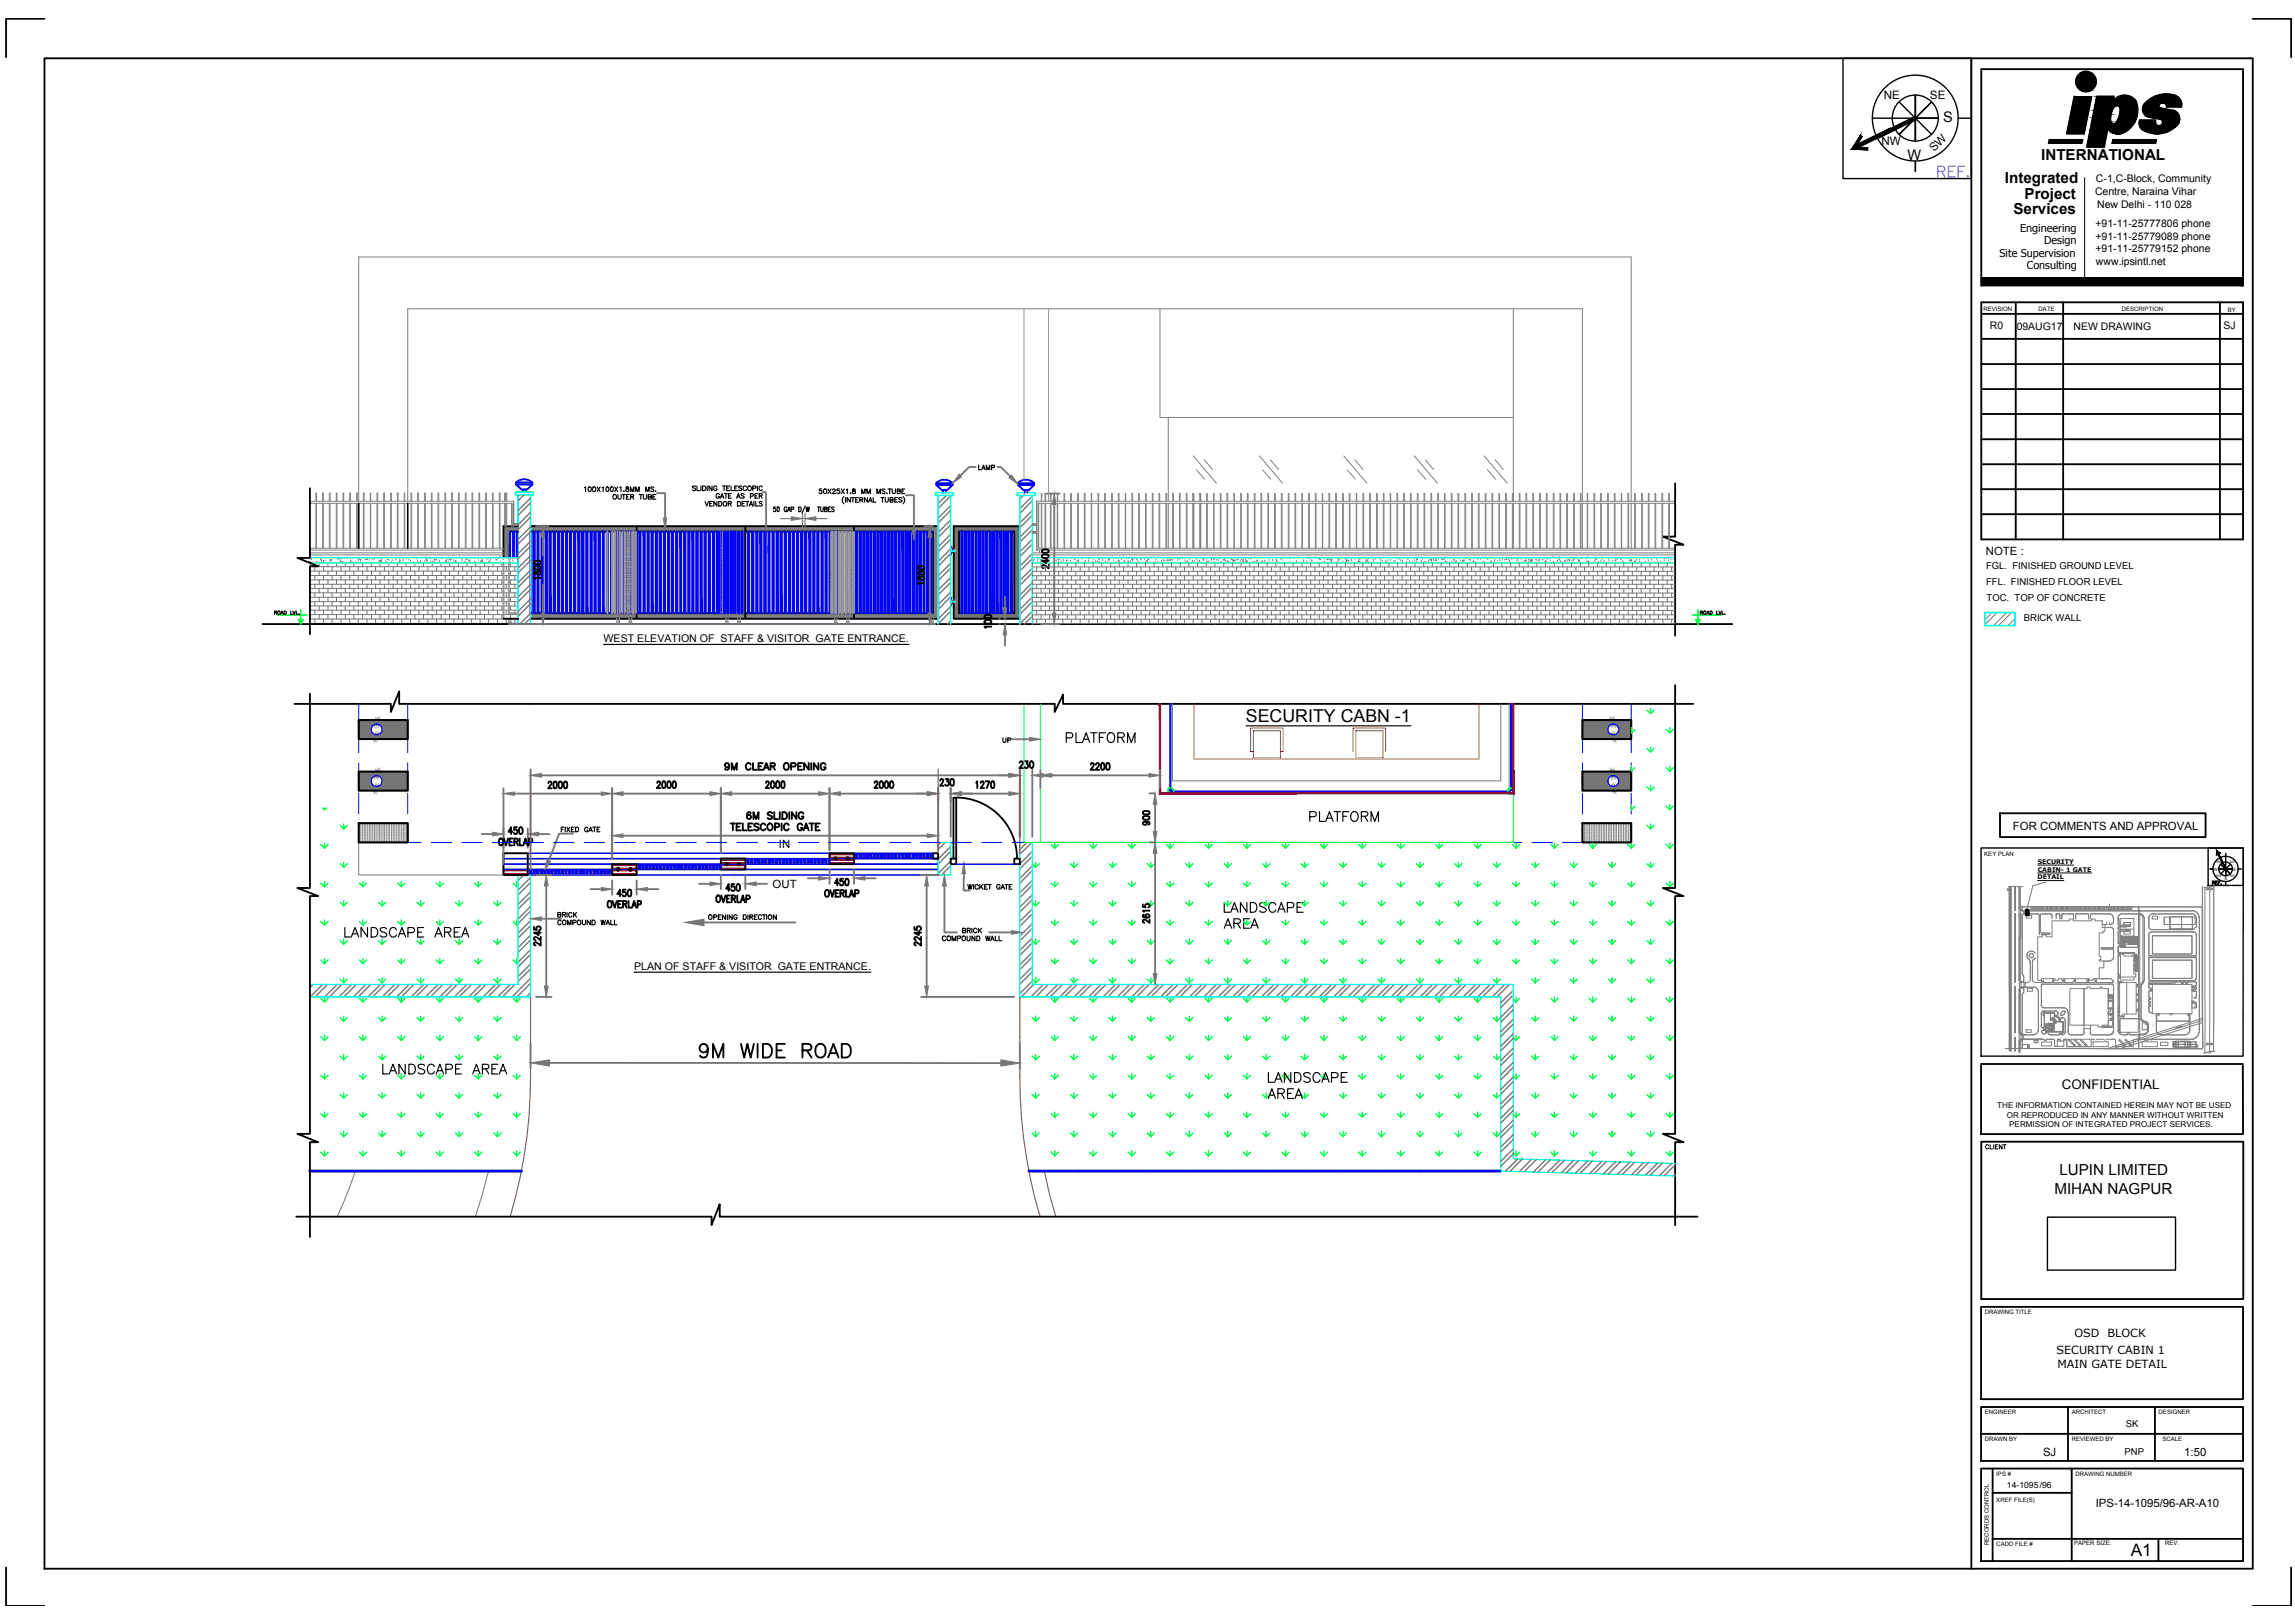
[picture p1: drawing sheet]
<svg xmlns="http://www.w3.org/2000/svg" width="420mm" height="297mm" viewBox="0 0 420 297" stroke-linecap="round" stroke-linejoin="round" font-family="sans-serif">
<defs><g id="words">
<text font-size="4.9" fill="#f0f" x="353.8" y="33.5">REF.</text>
<g font-size="4.9">
<text x="194.4" y="137.2">PLATFORM</text>
<text x="238.8" y="151.7">PLATFORM</text>
<text x="62.1" y="172.9">LANDSCAPE AREA</text>
<text x="69.1" y="197.9">LANDSCAPE AREA</text>
</g>
<text font-size="4" x="182.7" y="137.2">UP</text>
<text font-size="3.5" x="178.2" y="87.1">LAMP</text>
<text font-size="3.3" x="228.1" y="132.2">SECURITY CABN -1</text>
<text font-size="3.1" x="390.1" y="284.7">A1</text>
<g font-size="2.8">
<text x="373.7" y="29.3">INTERNATIONAL</text>
<text x="367" y="33.6">Integrated</text>
<text x="368.6" y="39.2">Services</text>
<text x="370.6" y="36.4">Project</text>
<text x="377" y="215.1">LUPIN LIMITED</text>
<text x="376.1" y="218.5">MIHAN NAGPUR</text>
</g>
<g font-size="2.7">
<text x="355.7" y="22.4">S</text>
<text x="349.2" y="29.3">W</text>
</g>
<text font-size="2.4" x="377.5" y="199.3">CONFIDENTIAL</text>
<g font-size="2.1">
<text x="344.9" y="18.1">NE</text>
<text x="353.3" y="18.2">SE</text>
<text x="344.4" y="26.6">NW</text>
<text x="354.1" y="27.8" transform="rotate(-45 354.1 27.8)">SW</text>
<text x="363.6" y="101.6">NOTE :</text>
<text x="142.6" y="155.2">IN</text>
<text x="368.5" y="151.9">FOR COMMENTS AND APPROVAL</text>
<text x="141.4" y="162.6">OUT</text>
<text x="379.8" y="244.8">OSD</text>
<text x="385.8" y="244.8">BLOCK</text>
<text x="376.5" y="247.7">SECURITY CABIN 1</text>
<text x="376.7" y="250.4">MAIN GATE DETAIL</text>
<text x="374" y="266.4">SJ</text>
<text x="399.9" y="266.4">1:50</text>
<text x="383.7" y="275.9">IPS-14-1095/96-AR-A10</text>
</g>
<g font-size="2">
<text x="366.1" y="46.9">Site Supervision</text>
<text x="369.8" y="42.4">Engineering</text>
<text x="374.2" y="44.7">Design</text>
<text x="371.1" y="49.2">Consulting</text>
</g>
<g font-size="1.9">
<text x="383.6" y="35.6">Centre, Naraina Vihar</text>
<text x="383.7" y="33.3">C-1,C-Block, Community</text>
<text x="383.6" y="41.6">+91-11-25777806 phone</text>
<text x="383.9" y="38.1">New Delhi - 110 028</text>
<text x="383.6" y="43.9">+91-11-25779089 phone</text>
<text x="383.6" y="46.1">+91-11-25779152 phone</text>
<text x="383.7" y="48.4">www.ipsintl.net</text>
<text x="364.3" y="60.3">R0</text>
<text x="369.2" y="60.3">09AUG17</text>
<text x="379.6" y="60.3">NEW DRAWING</text>
<text x="407.1" y="60.3">SJ</text>
<text x="110.5" y="117.6">WEST ELEVATION OF STAFF &amp; VISITOR GATE ENTRANCE.</text>
<text x="116.1" y="177.5">PLAN OF STAFF &amp; VISITOR GATE ENTRANCE.</text>
</g>
<g font-size="1.7">
<text x="363.6" y="104.1">FGL. FINISHED GROUND LEVEL</text>
<text x="363.6" y="107.1">FFL. FINISHED FLOOR LEVEL</text>
<text x="363.7" y="110.1">TOC. TOP OF CONCRETE</text>
<text x="370.5" y="113.7">BRICK WALL</text>
<text x="389.2" y="261.2">SK</text>
<text x="389" y="266.3">PNP</text>
</g>
<text font-size="1.6" x="367.4" y="272.2">14-1095/96</text>
<g font-size="1.5">
<text x="365.6" y="202.8">THE INFORMATION CONTAINED HEREIN MAY NOT BE USED</text>
<text x="367.4" y="204.6">OR REPRODUCED IN ANY MANNER WITHOUT WRITTEN</text>
<text x="367.8" y="206.3">PERMISSION OF INTEGRATED PROJECT SERVICES.</text>
</g>
<g font-size="1.2">
<text x="373" y="160.9">DETAIL</text>
<text x="373.1" y="158.1">SECURITY</text>
<text x="373.1" y="159.5">CABIN- 1 GATE</text>
</g>
<g font-size="1.1">
<text x="363.1" y="56.9">REVISION</text>
<text x="373.2" y="56.9">DATE</text>
<text x="388.5" y="56.9">DESCRIPTION</text>
<text x="407.9" y="57">BY</text>
<text x="363.3" y="156.7">KEY PLAN</text>
<text x="363.4" y="240.5">DRAWING TITLE</text>
<text x="363.4" y="263.7">DRAWN BY</text>
<text x="363.4" y="258.8">ENGINEER</text>
<text x="379.3" y="263.7">REVIEWED BY</text>
<text x="379.3" y="258.8">ARCHITECT</text>
<text x="395.2" y="258.8">DESIGNER</text>
<text x="395.9" y="263.7">SCALE</text>
<text x="365.5" y="275">XREF FILE(S)</text>
<text x="365.5" y="270.1">IPS #</text>
<text x="380" y="270.1">DRAWING NUMBER</text>
<text x="364.1" y="282.8" transform="rotate(-90 364.1 282.8)">RECORDS CONTROL</text>
<text x="365.5" y="282.9">CADD FILE #</text>
<text x="379.7" y="282.8">PAPER SIZE:</text>
<text x="396.4" y="282.8">REV.</text>
</g>
<g font-size=".8">
<text x="405.3" y="159.3">W</text>
<text x="407.3" y="161.1">S</text>
<text x="408.9" y="159.3">E</text>
</g>
<g font-size=".6">
<text x="405.7" y="160.5">SW</text>
<text x="405.8" y="158">NW</text>
<text x="408.3" y="160.5">SE</text>
<text x="408.3" y="158">NE</text>
</g>
</g></defs>
<!-- layer: A_HATCH -->
<g fill="none" stroke="#767676" stroke-width=".18">
<path d="M56.7 103.7h38.1M56.7 104.5h38.1M56.7 105.3h38.1M56.7 106.1h38.1M56.7 106.9h38.1M56.7 107.7h38.1M56.7 108.5h38.1M56.7 109.3h38.1M56.7 110.1h38.1M56.7 110.9h38.1M56.7 111.7h38.1M56.7 112.5h38.1"/>
<path d="M56.7 113.3h38.1M56.7 114.1h38.1M56.8 103v.7M56.8 104.5v.8M56.8 106.1v.8M56.8 107.7v.8M56.8 109.3v.8M56.8 110.9v.8M56.8 112.5v.8M56.8 114.1v.1M57.6 103.7v.8M57.6 105.3v.8"/>
<path d="M57.6 106.9v.8M57.6 108.5v.8M57.6 110.1v.8M57.6 111.7v.8M57.6 113.3v.8M58.4 103v.7M58.4 104.5v.8M58.4 106.1v.8M58.4 107.7v.8M58.4 109.3v.8M58.4 110.9v.8M58.4 112.5v.8"/>
<path d="M58.4 114.1v.1M59.2 103.7v.8M59.2 105.3v.8M59.2 106.9v.8M59.2 108.5v.8M59.2 110.1v.8M59.2 111.7v.8M59.2 113.3v.8M60 103v.7M60 104.5v.8M60 106.1v.8M60 107.7v.8"/>
<path d="M60 109.3v.8M60 110.9v.8M60 112.5v.8M60 114.1v.1M60.8 103.7v.8M60.8 105.3v.8M60.8 106.9v.8M60.8 108.5v.8M60.8 110.1v.8M60.8 111.7v.8M60.8 113.3v.8M61.6 103v.7"/>
<path d="M61.6 104.5v.8M61.6 106.1v.8M61.6 107.7v.8M61.6 109.3v.8M61.6 110.9v.8M61.6 112.5v.8M61.6 114.1v.1M62.4 103.7v.8M62.4 105.3v.8M62.4 106.9v.8M62.4 108.5v.8M62.4 110.1v.8"/>
<path d="M62.4 111.7v.8M62.4 113.3v.8M63.2 103v.7M63.2 104.5v.8M63.2 106.1v.8M63.2 107.7v.8M63.2 109.3v.8M63.2 110.9v.8M63.2 112.5v.8M63.2 114.1v.1M64 103.7v.8M64 105.3v.8"/>
<path d="M64 106.9v.8M64 108.5v.8M64 110.1v.8M64 111.7v.8M64 113.3v.8M64.8 103v.7M64.8 104.5v.8M64.8 106.1v.8M64.8 107.7v.8M64.8 109.3v.8M64.8 110.9v.8M64.8 112.5v.8"/>
<path d="M64.8 114.1v.1M65.6 103.7v.8M65.6 105.3v.8M65.6 106.9v.8M65.6 108.5v.8M65.6 110.1v.8M65.6 111.7v.8M65.6 113.3v.8M66.4 103v.7M66.4 104.5v.8M66.4 106.1v.8M66.4 107.7v.8"/>
<path d="M66.4 109.3v.8M66.4 110.9v.8M66.4 112.5v.8M66.4 114.1v.1M67.2 103.7v.8M67.2 105.3v.8M67.2 106.9v.8M67.2 108.5v.8M67.2 110.1v.8M67.2 111.7v.8M67.2 113.3v.8M68 103v.7"/>
<path d="M68 104.5v.8M68 106.1v.8M68 107.7v.8M68 109.3v.8M68 110.9v.8M68 112.5v.8M68 114.1v.1M68.8 103.7v.8M68.8 105.3v.8M68.8 106.9v.8M68.8 108.5v.8M68.8 110.1v.8"/>
<path d="M68.8 111.7v.8M68.8 113.3v.8M69.6 103v.7M69.6 104.5v.8M69.6 106.1v.8M69.6 107.7v.8M69.6 109.3v.8M69.6 110.9v.8M69.6 112.5v.8M69.6 114.1v.1M70.4 103.7v.8M70.4 105.3v.8"/>
<path d="M70.4 106.9v.8M70.4 108.5v.8M70.4 110.1v.8M70.4 111.7v.8M70.4 113.3v.8M71.2 103v.7M71.2 104.5v.8M71.2 106.1v.8M71.2 107.7v.8M71.2 109.3v.8M71.2 110.9v.8M71.2 112.5v.8"/>
<path d="M71.2 114.1v.1M72 103.7v.8M72 105.3v.8M72 106.9v.8M72 108.5v.8M72 110.1v.8M72 111.7v.8M72 113.3v.8M72.7 103v.7M72.7 104.5v.8M72.7 106.1v.8M72.7 107.7v.8"/>
<path d="M72.7 109.3v.8M72.7 110.9v.8M72.7 112.5v.8M72.7 114.1v.1M73.5 103.7v.8M73.5 105.3v.8M73.5 106.9v.8M73.5 108.5v.8M73.5 110.1v.8M73.5 111.7v.8M73.5 113.3v.8M74.4 103v.7"/>
<path d="M74.4 104.5v.8M74.4 106.1v.8M74.4 107.7v.8M74.4 109.3v.8M74.4 110.9v.8M74.4 112.5v.8M74.4 114.1v.1M75.2 103.7v.8M75.2 105.3v.8M75.2 106.9v.8M75.2 108.5v.8M75.2 110.1v.8"/>
<path d="M75.2 111.7v.8M75.2 113.3v.8M76 103v.7M76 104.5v.8M76 106.1v.8M76 107.7v.8M76 109.3v.8M76 110.9v.8M76 112.5v.8M76 114.1v.1M76.7 103.7v.8M76.7 105.3v.8"/>
<path d="M76.7 106.9v.8M76.7 108.5v.8M76.7 110.1v.8M76.7 111.7v.8M76.7 113.3v.8M77.5 103v.7M77.5 104.5v.8M77.5 106.1v.8M77.5 107.7v.8M77.5 109.3v.8M77.5 110.9v.8M77.5 112.5v.8"/>
<path d="M77.5 114.1v.1M78.3 103.7v.8M78.3 105.3v.8M78.3 106.9v.8M78.3 108.5v.8M78.3 110.1v.8M78.3 111.7v.8M78.3 113.3v.8M79.1 103v.7M79.1 104.5v.8M79.1 106.1v.8M79.1 107.7v.8"/>
<path d="M79.1 109.3v.8M79.1 110.9v.8M79.1 112.5v.8M79.1 114.1v.1M79.9 103.7v.8M79.9 105.3v.8M79.9 106.9v.8M79.9 108.5v.8M79.9 110.1v.8M79.9 111.7v.8M79.9 113.3v.8M80.7 103v.7"/>
<path d="M80.7 104.5v.8M80.7 106.1v.8M80.7 107.7v.8M80.7 109.3v.8M80.7 110.9v.8M80.7 112.5v.8M80.7 114.1v.1M81.5 103.7v.8M81.5 105.3v.8M81.5 106.9v.8M81.5 108.5v.8M81.5 110.1v.8"/>
<path d="M81.5 111.7v.8M81.5 113.3v.8M82.3 103v.7M82.3 104.5v.8M82.3 106.1v.8M82.3 107.7v.8M82.3 109.3v.8M82.3 110.9v.8M82.3 112.5v.8M82.3 114.1v.1M83.1 103.7v.8M83.1 105.3v.8"/>
<path d="M83.1 106.9v.8M83.1 108.5v.8M83.1 110.1v.8M83.1 111.7v.8M83.1 113.3v.8M83.9 103v.7M83.9 104.5v.8M83.9 106.1v.8M83.9 107.7v.8M83.9 109.3v.8M83.9 110.9v.8M83.9 112.5v.8"/>
<path d="M83.9 114.1v.1M84.7 103.7v.8M84.7 105.3v.8M84.7 106.9v.8M84.7 108.5v.8M84.7 110.1v.8M84.7 111.7v.8M84.7 113.3v.8M85.5 103v.7M85.5 104.5v.8M85.5 106.1v.8M85.5 107.7v.8"/>
<path d="M85.5 109.3v.8M85.5 110.9v.8M85.5 112.5v.8M85.5 114.1v.1M86.3 103.7v.8M86.3 105.3v.8M86.3 106.9v.8M86.3 108.5v.8M86.3 110.1v.8M86.3 111.7v.8M86.3 113.3v.8M87.1 103v.7"/>
<path d="M87.1 104.5v.8M87.1 106.1v.8M87.1 107.7v.8M87.1 109.3v.8M87.1 110.9v.8M87.1 112.5v.8M87.1 114.1v.1M87.9 103.7v.8M87.9 105.3v.8M87.9 106.9v.8M87.9 108.5v.8M87.9 110.1v.8"/>
<path d="M87.9 111.7v.8M87.9 113.3v.8M88.7 103v.7M88.7 104.5v.8M88.7 106.1v.8M88.7 107.7v.8M88.7 109.3v.8M88.7 110.9v.8M88.7 112.5v.8M88.7 114.1v.1M89.5 103.7v.8M89.5 105.3v.8"/>
<path d="M89.5 106.9v.8M89.5 108.5v.8M89.5 110.1v.8M89.5 111.7v.8M89.5 113.3v.8M90.3 103v.7M90.3 104.5v.8M90.3 106.1v.8M90.3 107.7v.8M90.3 109.3v.8M90.3 110.9v.8M90.3 112.5v.8"/>
<path d="M90.3 114.1v.1M91.1 103.7v.8M91.1 105.3v.8M91.1 106.9v.8M91.1 108.5v.8M91.1 110.1v.8M91.1 111.7v.8M91.1 113.3v.8M91.9 103v.7M91.9 104.5v.8M91.9 106.1v.8M91.9 107.7v.8"/>
<path d="M91.9 109.3v.8M91.9 110.9v.8M91.9 112.5v.8M91.9 114.1v.1M92.7 103.7v.8M92.7 105.3v.8M92.7 106.9v.8M92.7 108.5v.8M92.7 110.1v.8M92.7 111.7v.8M92.7 113.3v.8M93.4 103v.7"/>
<path d="M93.4 104.5v.8M93.4 106.1v.8M93.4 107.7v.8M93.4 109.3v.8M93.4 110.9v.8M93.4 112.5v.8M93.4 114.1v.1M94.2 103.7v.8M94.2 105.3v.8M94.2 106.9v.8M94.2 108.5v.8M94.2 110.1v.8"/>
<path d="M94.2 111.7v.8M94.2 113.3v.8M189 103v.8h117.7M189.8 103.8v.8M189.8 105.4v.8M189.8 106.9v.8M189.8 108.5v.8M189.8 110.2v.7M189.8 111.7v.8M189.8 113.3v.8M190.6 103v.8M190.6 104.6v.8"/>
<path d="M190.6 106.2v.7M190.6 107.7v.8M190.6 109.3v.9M190.6 110.9v.8M190.6 112.5v.8M190.6 114.1v.1M191.4 103.8v.8M191.4 105.4v.8M191.4 106.9v.8M191.4 108.5v.8M191.4 110.2v.7M191.4 111.7v.8"/>
<path d="M191.4 113.3v.8M192.2 103v.8M192.2 104.6v.8M192.2 106.2v.7M192.2 107.7v.8M192.2 109.3v.9M192.2 110.9v.8M192.2 112.5v.8M192.2 114.1v.1M193 103.8v.8M193 105.4v.8M193 106.9v.8"/>
<path d="M193 108.5v.8M193 110.2v.7M193 111.7v.8M193 113.3v.8M193.8 103v.8M193.8 104.6v.8M193.8 106.2v.7M193.8 107.7v.8M193.8 109.3v.9M193.8 110.9v.8M193.8 112.5v.8M193.8 114.1v.1"/>
<path d="M194.6 103.8v.8M194.6 105.4v.8M194.6 106.9v.8M194.6 108.5v.8M194.6 110.2v.7M194.6 111.7v.8M194.6 113.3v.8M195.4 103v.8M195.4 104.6v.8M195.4 106.2v.7M195.4 107.7v.8M195.4 109.3v.9"/>
<path d="M195.4 110.9v.8M195.4 112.5v.8M195.4 114.1v.1M196.1 103.8v.8M196.1 105.4v.8M196.1 106.9v.8M196.1 108.5v.8M196.1 110.2v.7M196.1 111.7v.8M196.1 113.3v.8M196.9 103v.8M196.9 104.6v.8"/>
<path d="M196.9 106.2v.7M196.9 107.7v.8M196.9 109.3v.9M196.9 110.9v.8M196.9 112.5v.8M196.9 114.1v.1M197.8 103.8v.8M197.8 105.4v.8M197.8 106.9v.8M197.8 108.5v.8M197.8 110.2v.7M197.8 111.7v.8"/>
<path d="M197.8 113.3v.8M198.6 103v.8M198.6 104.6v.8M198.6 106.2v.7M198.6 107.7v.8M198.6 109.3v.9M198.6 110.9v.8M198.6 112.5v.8M198.6 114.1v.1M199.4 103.8v.8M199.4 105.4v.8M199.4 106.9v.8"/>
<path d="M199.4 108.5v.8M199.4 110.2v.7M199.4 111.7v.8M199.4 113.3v.8M200.1 103v.8M200.1 104.6v.8M200.1 106.2v.7M200.1 107.7v.8M200.1 109.3v.9M200.1 110.9v.8M200.1 112.5v.8M200.1 114.1v.1"/>
<path d="M200.9 103.8v.8M200.9 105.4v.8M200.9 106.9v.8M200.9 108.5v.8M200.9 110.2v.7M200.9 111.7v.8M200.9 113.3v.8M201.7 103v.8M201.7 104.6v.8M201.7 106.2v.7M201.7 107.7v.8M201.7 109.3v.9"/>
<path d="M201.7 110.9v.8M201.7 112.5v.8M201.7 114.1v.1M202.5 103.8v.8M202.5 105.4v.8M202.5 106.9v.8M202.5 108.5v.8M202.5 110.2v.7M202.5 111.7v.8M202.5 113.3v.8M203.3 103v.8M203.3 104.6v.8"/>
<path d="M203.3 106.2v.7M203.3 107.7v.8M203.3 109.3v.9M203.3 110.9v.8M203.3 112.5v.8M203.3 114.1v.1M204.1 103.8v.8M204.1 105.4v.8M204.1 106.9v.8M204.1 108.5v.8M204.1 110.2v.7M204.1 111.7v.8"/>
<path d="M204.1 113.3v.8M204.9 103v.8M204.9 104.6v.8M204.9 106.2v.7M204.9 107.7v.8M204.9 109.3v.9M204.9 110.9v.8M204.9 112.5v.8M204.9 114.1v.1M205.7 103.8v.8M205.7 105.4v.8M205.7 106.9v.8"/>
<path d="M205.7 108.5v.8M205.7 110.2v.7M205.7 111.7v.8M205.7 113.3v.8M206.5 103v.8M206.5 104.6v.8M206.5 106.2v.7M206.5 107.7v.8M206.5 109.3v.9M206.5 110.9v.8M206.5 112.5v.8M206.5 114.1v.1"/>
<path d="M207.3 103.8v.8M207.3 105.4v.8M207.3 106.9v.8M207.3 108.5v.8M207.3 110.2v.7M207.3 111.7v.8M207.3 113.3v.8M208.1 103v.8M208.1 104.6v.8M208.1 106.2v.7M208.1 107.7v.8M208.1 109.3v.9"/>
<path d="M208.1 110.9v.8M208.1 112.5v.8M208.1 114.1v.1M208.9 103.8v.8M208.9 105.4v.8M208.9 106.9v.8M208.9 108.5v.8M208.9 110.2v.7M208.9 111.7v.8M208.9 113.3v.8M209.7 103v.8M209.7 104.6v.8"/>
<path d="M209.7 106.2v.7M209.7 107.7v.8M209.7 109.3v.9M209.7 110.9v.8M209.7 112.5v.8M209.7 114.1v.1M210.5 103.8v.8M210.5 105.4v.8M210.5 106.9v.8M210.5 108.5v.8M210.5 110.2v.7M210.5 111.7v.8"/>
<path d="M210.5 113.3v.8M211.3 103v.8M211.3 104.6v.8M211.3 106.2v.7M211.3 107.7v.8M211.3 109.3v.9M211.3 110.9v.8M211.3 112.5v.8M211.3 114.1v.1M212.1 103.8v.8M212.1 105.4v.8M212.1 106.9v.8"/>
<path d="M212.1 108.5v.8M212.1 110.2v.7M212.1 111.7v.8M212.1 113.3v.8M212.9 103v.8M212.9 104.6v.8M212.9 106.2v.7M212.9 107.7v.8M212.9 109.3v.9M212.9 110.9v.8M212.9 112.5v.8M212.9 114.1v.1"/>
<path d="M213.7 103.8v.8M213.7 105.4v.8M213.7 106.9v.8M213.7 108.5v.8M213.7 110.2v.7M213.7 111.7v.8M213.7 113.3v.8M214.5 103v.8M214.5 104.6v.8M214.5 106.2v.7M214.5 107.7v.8M214.5 109.3v.9"/>
<path d="M214.5 110.9v.8M214.5 112.5v.8M214.5 114.1v.1M215.3 103.8v.8M215.3 105.4v.8M215.3 106.9v.8M215.3 108.5v.8M215.3 110.2v.7M215.3 111.7v.8M215.3 113.3v.8M216.1 103v.8M216.1 104.6v.8"/>
<path d="M216.1 106.2v.7M216.1 107.7v.8M216.1 109.3v.9M216.1 110.9v.8M216.1 112.5v.8M216.1 114.1v.1M216.8 103.8v.8M216.8 105.4v.8M216.8 106.9v.8M216.8 108.5v.8M216.8 110.2v.7M216.8 111.7v.8"/>
<path d="M216.8 113.3v.8M217.6 103v.8M217.6 104.6v.8M217.6 106.2v.7M217.6 107.7v.8M217.6 109.3v.9M217.6 110.9v.8M217.6 112.5v.8M217.6 114.1v.1M218.5 103.8v.8M218.5 105.4v.8M218.5 106.9v.8"/>
<path d="M218.5 108.5v.8M218.5 110.2v.7M218.5 111.7v.8M218.5 113.3v.8M219.3 103v.8M219.3 104.6v.8M219.3 106.2v.7M219.3 107.7v.8M219.3 109.3v.9M219.3 110.9v.8M219.3 112.5v.8M219.3 114.1v.1"/>
<path d="M220.1 103.8v.8M220.1 105.4v.8M220.1 106.9v.8M220.1 108.5v.8M220.1 110.2v.7M220.1 111.7v.8M220.1 113.3v.8M220.8 103v.8M220.8 104.6v.8M220.8 106.2v.7M220.8 107.7v.8M220.8 109.3v.9"/>
<path d="M220.8 110.9v.8M220.8 112.5v.8M220.8 114.1v.1M221.6 103.8v.8M221.6 105.4v.8M221.6 106.9v.8M221.6 108.5v.8M221.6 110.2v.7M221.6 111.7v.8M221.6 113.3v.8M222.4 103v.8M222.4 104.6v.8"/>
<path d="M222.4 106.2v.7M222.4 107.7v.8M222.4 109.3v.9M222.4 110.9v.8M222.4 112.5v.8M222.4 114.1v.1M223.2 103.8v.8M223.2 105.4v.8M223.2 106.9v.8M223.2 108.5v.8M223.2 110.2v.7M223.2 111.7v.8"/>
<path d="M223.2 113.3v.8M224 103v.8M224 104.6v.8M224 106.2v.7M224 107.7v.8M224 109.3v.9M224 110.9v.8M224 112.5v.8M224 114.1v.1M224.8 103.8v.8M224.8 105.4v.8M224.8 106.9v.8"/>
<path d="M224.8 108.5v.8M224.8 110.2v.7M224.8 111.7v.8M224.8 113.3v.8M225.6 103v.8M225.6 104.6v.8M225.6 106.2v.7M225.6 107.7v.8M225.6 109.3v.9M225.6 110.9v.8M225.6 112.5v.8M225.6 114.1v.1"/>
<path d="M226.4 103.8v.8M226.4 105.4v.8M226.4 106.9v.8M226.4 108.5v.8M226.4 110.2v.7M226.4 111.7v.8M226.4 113.3v.8M227.2 103v.8M227.2 104.6v.8M227.2 106.2v.7M227.2 107.7v.8M227.2 109.3v.9"/>
<path d="M227.2 110.9v.8M227.2 112.5v.8M227.2 114.1v.1M228 103.8v.8M228 105.4v.8M228 106.9v.8M228 108.5v.8M228 110.2v.7M228 111.7v.8M228 113.3v.8M228.8 103v.8M228.8 104.6v.8"/>
<path d="M228.8 106.2v.7M228.8 107.7v.8M228.8 109.3v.9M228.8 110.9v.8M228.8 112.5v.8M228.8 114.1v.1M229.6 103.8v.8M229.6 105.4v.8M229.6 106.9v.8M229.6 108.5v.8M229.6 110.2v.7M229.6 111.7v.8"/>
<path d="M229.6 113.3v.8M230.4 103v.8M230.4 104.6v.8M230.4 106.2v.7M230.4 107.7v.8M230.4 109.3v.9M230.4 110.9v.8M230.4 112.5v.8M230.4 114.1v.1M231.2 103.8v.8M231.2 105.4v.8M231.2 106.9v.8"/>
<path d="M231.2 108.5v.8M231.2 110.2v.7M231.2 111.7v.8M231.2 113.3v.8M232 103v.8M232 104.6v.8M232 106.2v.7M232 107.7v.8M232 109.3v.9M232 110.9v.8M232 112.5v.8M232 114.1v.1"/>
<path d="M232.8 103.8v.8M232.8 105.4v.8M232.8 106.9v.8M232.8 108.5v.8M232.8 110.2v.7M232.8 111.7v.8M232.8 113.3v.8M233.6 103v.8M233.6 104.6v.8M233.6 106.2v.7M233.6 107.7v.8M233.6 109.3v.9"/>
<path d="M233.6 110.9v.8M233.6 112.5v.8M233.6 114.1v.1M234.4 103.8v.8M234.4 105.4v.8M234.4 106.9v.8M234.4 108.5v.8M234.4 110.2v.7M234.4 111.7v.8M234.4 113.3v.8M235.2 103v.8M235.2 104.6v.8"/>
<path d="M235.2 106.2v.7M235.2 107.7v.8M235.2 109.3v.9M235.2 110.9v.8M235.2 112.5v.8M235.2 114.1v.1M236 103.8v.8M236 105.4v.8M236 106.9v.8M236 108.5v.8M236 110.2v.7M236 111.7v.8"/>
<path d="M236 113.3v.8M236.7 103v.8M236.7 104.6v.8M236.7 106.2v.7M236.7 107.7v.8M236.7 109.3v.9M236.7 110.9v.8M236.7 112.5v.8M236.7 114.1v.1M237.5 103.8v.8M237.5 105.4v.8M237.5 106.9v.8"/>
<path d="M237.5 108.5v.8M237.5 110.2v.7M237.5 111.7v.8M237.5 113.3v.8M238.4 103v.8M238.4 104.6v.8M238.4 106.2v.7M238.4 107.7v.8M238.4 109.3v.9M238.4 110.9v.8M238.4 112.5v.8M238.4 114.1v.1"/>
<path d="M239.2 103.8v.8M239.2 105.4v.8M239.2 106.9v.8M239.2 108.5v.8M239.2 110.2v.7M239.2 111.7v.8M239.2 113.3v.8M240 103v.8M240 104.6v.8M240 106.2v.7M240 107.7v.8M240 109.3v.9"/>
<path d="M240 110.9v.8M240 112.5v.8M240 114.1v.1M240.7 103.8v.8M240.7 105.4v.8M240.7 106.9v.8M240.7 108.5v.8M240.7 110.2v.7M240.7 111.7v.8M240.7 113.3v.8M241.5 103v.8M241.5 104.6v.8"/>
<path d="M241.5 106.2v.7M241.5 107.7v.8M241.5 109.3v.9M241.5 110.9v.8M241.5 112.5v.8M241.5 114.1v.1M242.3 103.8v.8M242.3 105.4v.8M242.3 106.9v.8M242.3 108.5v.8M242.3 110.2v.7M242.3 111.7v.8"/>
<path d="M242.3 113.3v.8M243.1 103v.8M243.1 104.6v.8M243.1 106.2v.7M243.1 107.7v.8M243.1 109.3v.9M243.1 110.9v.8M243.1 112.5v.8M243.1 114.1v.1M243.9 103.8v.8M243.9 105.4v.8M243.9 106.9v.8"/>
<path d="M243.9 108.5v.8M243.9 110.2v.7M243.9 111.7v.8M243.9 113.3v.8M244.7 103v.8M244.7 104.6v.8M244.7 106.2v.7M244.7 107.7v.8M244.7 109.3v.9M244.7 110.9v.8M244.7 112.5v.8M244.7 114.1v.1"/>
<path d="M245.5 103.8v.8M245.5 105.4v.8M245.5 106.9v.8M245.5 108.5v.8M245.5 110.2v.7M245.5 111.7v.8M245.5 113.3v.8M246.3 103v.8M246.3 104.6v.8M246.3 106.2v.7M246.3 107.7v.8M246.3 109.3v.9"/>
<path d="M246.3 110.9v.8M246.3 112.5v.8M246.3 114.1v.1M247.1 103.8v.8M247.1 105.4v.8M247.1 106.9v.8M247.1 108.5v.8M247.1 110.2v.7M247.1 111.7v.8M247.1 113.3v.8M247.9 103v.8M247.9 104.6v.8"/>
<path d="M247.9 106.2v.7M247.9 107.7v.8M247.9 109.3v.9M247.9 110.9v.8M247.9 112.5v.8M247.9 114.1v.1M248.7 103.8v.8M248.7 105.4v.8M248.7 106.9v.8M248.7 108.5v.8M248.7 110.2v.7M248.7 111.7v.8"/>
<path d="M248.7 113.3v.8M249.5 103v.8M249.5 104.6v.8M249.5 106.2v.7M249.5 107.7v.8M249.5 109.3v.9M249.5 110.9v.8M249.5 112.5v.8M249.5 114.1v.1M250.3 103.8v.8M250.3 105.4v.8M250.3 106.9v.8"/>
<path d="M250.3 108.5v.8M250.3 110.2v.7M250.3 111.7v.8M250.3 113.3v.8M251.1 103v.8M251.1 104.6v.8M251.1 106.2v.7M251.1 107.7v.8M251.1 109.3v.9M251.1 110.9v.8M251.1 112.5v.8M251.1 114.1v.1"/>
<path d="M251.9 103.8v.8M251.9 105.4v.8M251.9 106.9v.8M251.9 108.5v.8M251.9 110.2v.7M251.9 111.7v.8M251.9 113.3v.8M252.7 103v.8M252.7 104.6v.8M252.7 106.2v.7M252.7 107.7v.8M252.7 109.3v.9"/>
<path d="M252.7 110.9v.8M252.7 112.5v.8M252.7 114.1v.1M253.5 103.8v.8M253.5 105.4v.8M253.5 106.9v.8M253.5 108.5v.8M253.5 110.2v.7M253.5 111.7v.8M253.5 113.3v.8M254.3 103v.8M254.3 104.6v.8"/>
<path d="M254.3 106.2v.7M254.3 107.7v.8M254.3 109.3v.9M254.3 110.9v.8M254.3 112.5v.8M254.3 114.1v.1M255.1 103.8v.8M255.1 105.4v.8M255.1 106.9v.8M255.1 108.5v.8M255.1 110.2v.7M255.1 111.7v.8"/>
<path d="M255.1 113.3v.8M255.9 103v.8M255.9 104.6v.8M255.9 106.2v.7M255.9 107.7v.8M255.9 109.3v.9M255.9 110.9v.8M255.9 112.5v.8M255.9 114.1v.1M256.7 103.8v.8M256.7 105.4v.8M256.7 106.9v.8"/>
<path d="M256.7 108.5v.8M256.7 110.2v.7M256.7 111.7v.8M256.7 113.3v.8M257.4 103v.8M257.4 104.6v.8M257.4 106.2v.7M257.4 107.7v.8M257.4 109.3v.9M257.4 110.9v.8M257.4 112.5v.8M257.4 114.1v.1"/>
<path d="M258.2 103.8v.8M258.2 105.4v.8M258.2 106.9v.8M258.2 108.5v.8M258.2 110.2v.7M258.2 111.7v.8M258.2 113.3v.8M259.1 103v.8M259.1 104.6v.8M259.1 106.2v.7M259.1 107.7v.8M259.1 109.3v.9"/>
<path d="M259.1 110.9v.8M259.1 112.5v.8M259.1 114.1v.1M259.9 103.8v.8M259.9 105.4v.8M259.9 106.9v.8M259.9 108.5v.8M259.9 110.2v.7M259.9 111.7v.8M259.9 113.3v.8M260.7 103v.8M260.7 104.6v.8"/>
<path d="M260.7 106.2v.7M260.7 107.7v.8M260.7 109.3v.9M260.7 110.9v.8M260.7 112.5v.8M260.7 114.1v.1M261.4 103.8v.8M261.4 105.4v.8M261.4 106.9v.8M261.4 108.5v.8M261.4 110.2v.7M261.4 111.7v.8"/>
<path d="M261.4 113.3v.8M262.2 103v.8M262.2 104.6v.8M262.2 106.2v.7M262.2 107.7v.8M262.2 109.3v.9M262.2 110.9v.8M262.2 112.5v.8M262.2 114.1v.1M263 103.8v.8M263 105.4v.8M263 106.9v.8"/>
<path d="M263 108.5v.8M263 110.2v.7M263 111.7v.8M263 113.3v.8M263.8 103v.8M263.8 104.6v.8M263.8 106.2v.7M263.8 107.7v.8M263.8 109.3v.9M263.8 110.9v.8M263.8 112.5v.8M263.8 114.1v.1"/>
<path d="M264.6 103.8v.8M264.6 105.4v.8M264.6 106.9v.8M264.6 108.5v.8M264.6 110.2v.7M264.6 111.7v.8M264.6 113.3v.8M265.4 103v.8M265.4 104.6v.8M265.4 106.2v.7M265.4 107.7v.8M265.4 109.3v.9"/>
<path d="M265.4 110.9v.8M265.4 112.5v.8M265.4 114.1v.1M266.2 103.8v.8M266.2 105.4v.8M266.2 106.9v.8M266.2 108.5v.8M266.2 110.2v.7M266.2 111.7v.8M266.2 113.3v.8M267 103v.8M267 104.6v.8"/>
<path d="M267 106.2v.7M267 107.7v.8M267 109.3v.9M267 110.9v.8M267 112.5v.8M267 114.1v.1M267.8 103.8v.8M267.8 105.4v.8M267.8 106.9v.8M267.8 108.5v.8M267.8 110.2v.7M267.8 111.7v.8"/>
<path d="M267.8 113.3v.8M268.6 103v.8M268.6 104.6v.8M268.6 106.2v.7M268.6 107.7v.8M268.6 109.3v.9M268.6 110.9v.8M268.6 112.5v.8M268.6 114.1v.1M269.4 103.8v.8M269.4 105.4v.8M269.4 106.9v.8"/>
<path d="M269.4 108.5v.8M269.4 110.2v.7M269.4 111.7v.8M269.4 113.3v.8M270.2 103v.8M270.2 104.6v.8M270.2 106.2v.7M270.2 107.7v.8M270.2 109.3v.9M270.2 110.9v.8M270.2 112.5v.8M270.2 114.1v.1"/>
<path d="M271 103.8v.8M271 105.4v.8M271 106.9v.8M271 108.5v.8M271 110.2v.7M271 111.7v.8M271 113.3v.8M271.8 103v.8M271.8 104.6v.8M271.8 106.2v.7M271.8 107.7v.8M271.8 109.3v.9"/>
<path d="M271.8 110.9v.8M271.8 112.5v.8M271.8 114.1v.1M272.6 103.8v.8M272.6 105.4v.8M272.6 106.9v.8M272.6 108.5v.8M272.6 110.2v.7M272.6 111.7v.8M272.6 113.3v.8M273.4 103v.8M273.4 104.6v.8"/>
<path d="M273.4 106.2v.7M273.4 107.7v.8M273.4 109.3v.9M273.4 110.9v.8M273.4 112.5v.8M273.4 114.1v.1M274.2 103.8v.8M274.2 105.4v.8M274.2 106.9v.8M274.2 108.5v.8M274.2 110.2v.7M274.2 111.7v.8"/>
<path d="M274.2 113.3v.8M275 103v.8M275 104.6v.8M275 106.2v.7M275 107.7v.8M275 109.3v.9M275 110.9v.8M275 112.5v.8M275 114.1v.1M275.8 103.8v.8M275.8 105.4v.8M275.8 106.9v.8"/>
<path d="M275.8 108.5v.8M275.8 110.2v.7M275.8 111.7v.8M275.8 113.3v.8M276.6 103v.8M276.6 104.6v.8M276.6 106.2v.7M276.6 107.7v.8M276.6 109.3v.9M276.6 110.9v.8M276.6 112.5v.8M276.6 114.1v.1"/>
<path d="M277.4 103.8v.8M277.4 105.4v.8M277.4 106.9v.8M277.4 108.5v.8M277.4 110.2v.7M277.4 111.7v.8M277.4 113.3v.8M278.1 103v.8M278.1 104.6v.8M278.1 106.2v.7M278.1 107.7v.8M278.1 109.3v.9"/>
<path d="M278.1 110.9v.8M278.1 112.5v.8M278.1 114.1v.1M278.9 103.8v.8M278.9 105.4v.8M278.9 106.9v.8M278.9 108.5v.8M278.9 110.2v.7M278.9 111.7v.8M278.9 113.3v.8M279.8 103v.8M279.8 104.6v.8"/>
<path d="M279.8 106.2v.7M279.8 107.7v.8M279.8 109.3v.9M279.8 110.9v.8M279.8 112.5v.8M279.8 114.1v.1M280.6 103.8v.8M280.6 105.4v.8M280.6 106.9v.8M280.6 108.5v.8M280.6 110.2v.7M280.6 111.7v.8"/>
<path d="M280.6 113.3v.8M281.4 103v.8M281.4 104.6v.8M281.4 106.2v.7M281.4 107.7v.8M281.4 109.3v.9M281.4 110.9v.8M281.4 112.5v.8M281.4 114.1v.1M282.1 103.8v.8M282.1 105.4v.8M282.1 106.9v.8"/>
<path d="M282.1 108.5v.8M282.1 110.2v.7M282.1 111.7v.8M282.1 113.3v.8M282.9 103v.8M282.9 104.6v.8M282.9 106.2v.7M282.9 107.7v.8M282.9 109.3v.9M282.9 110.9v.8M282.9 112.5v.8M282.9 114.1v.1"/>
<path d="M283.7 103.8v.8M283.7 105.4v.8M283.7 106.9v.8M283.7 108.5v.8M283.7 110.2v.7M283.7 111.7v.8M283.7 113.3v.8M284.5 103v.8M284.5 104.6v.8M284.5 106.2v.7M284.5 107.7v.8M284.5 109.3v.9"/>
<path d="M284.5 110.9v.8M284.5 112.5v.8M284.5 114.1v.1M285.3 103.8v.8M285.3 105.4v.8M285.3 106.9v.8M285.3 108.5v.8M285.3 110.2v.7M285.3 111.7v.8M285.3 113.3v.8M286.1 103v.8M286.1 104.6v.8"/>
<path d="M286.1 106.2v.7M286.1 107.7v.8M286.1 109.3v.9M286.1 110.9v.8M286.1 112.5v.8M286.1 114.1v.1M286.9 103.8v.8M286.9 105.4v.8M286.9 106.9v.8M286.9 108.5v.8M286.9 110.2v.7M286.9 111.7v.8"/>
<path d="M286.9 113.3v.8M287.7 103v.8M287.7 104.6v.8M287.7 106.2v.7M287.7 107.7v.8M287.7 109.3v.9M287.7 110.9v.8M287.7 112.5v.8M287.7 114.1v.1M288.5 103.8v.8M288.5 105.4v.8M288.5 106.9v.8"/>
<path d="M288.5 108.5v.8M288.5 110.2v.7M288.5 111.7v.8M288.5 113.3v.8M289.3 103v.8M289.3 104.6v.8M289.3 106.2v.7M289.3 107.7v.8M289.3 109.3v.9M289.3 110.9v.8M289.3 112.5v.8M289.3 114.1v.1"/>
<path d="M290.1 103.8v.8M290.1 105.4v.8M290.1 106.9v.8M290.1 108.5v.8M290.1 110.2v.7M290.1 111.7v.8M290.1 113.3v.8M290.9 103v.8M290.9 104.6v.8M290.9 106.2v.7M290.9 107.7v.8M290.9 109.3v.9"/>
<path d="M290.9 110.9v.8M290.9 112.5v.8M290.9 114.1v.1M291.7 103.8v.8M291.7 105.4v.8M291.7 106.9v.8M291.7 108.5v.8M291.7 110.2v.7M291.7 111.7v.8M291.7 113.3v.8M292.5 103v.8M292.5 104.6v.8"/>
<path d="M292.5 106.2v.7M292.5 107.7v.8M292.5 109.3v.9M292.5 110.9v.8M292.5 112.5v.8M292.5 114.1v.1M293.3 103.8v.8M293.3 105.4v.8M293.3 106.9v.8M293.3 108.5v.8M293.3 110.2v.7M293.3 111.7v.8"/>
<path d="M293.3 113.3v.8M294.1 103v.8M294.1 104.6v.8M294.1 106.2v.7M294.1 107.7v.8M294.1 109.3v.9M294.1 110.9v.8M294.1 112.5v.8M294.1 114.1v.1M294.9 103.8v.8M294.9 105.4v.8M294.9 106.9v.8"/>
<path d="M294.9 108.5v.8M294.9 110.2v.7M294.9 111.7v.8M294.9 113.3v.8M295.7 103v.8M295.7 104.6v.8M295.7 106.2v.7M295.7 107.7v.8M295.7 109.3v.9M295.7 110.9v.8M295.7 112.5v.8M295.7 114.1v.1"/>
<path d="M296.5 103.8v.8M296.5 105.4v.8M296.5 106.9v.8M296.5 108.5v.8M296.5 110.2v.7M296.5 111.7v.8M296.5 113.3v.8M297.3 103v.8M297.3 104.6v.8M297.3 106.2v.7M297.3 107.7v.8M297.3 109.3v.9"/>
<path d="M297.3 110.9v.8M297.3 112.5v.8M297.3 114.1v.1M298.1 103.8v.8M298.1 105.4v.8M298.1 106.9v.8M298.1 108.5v.8M298.1 110.2v.7M298.1 111.7v.8M298.1 113.3v.8M298.8 103v.8M298.8 104.6v.8"/>
<path d="M298.8 106.2v.7M298.8 107.7v.8M298.8 109.3v.9M298.8 110.9v.8M298.8 112.5v.8M298.8 114.1v.1M299.6 103.8v.8M299.6 105.4v.8M299.6 106.9v.8M299.6 108.5v.8M299.6 110.2v.7M299.6 111.7v.8"/>
<path d="M299.6 113.3v.8M300.5 103v.8M300.5 104.6v.8M300.5 106.2v.7M300.5 107.7v.8M300.5 109.3v.9M300.5 110.9v.8M300.5 112.5v.8M300.5 114.1v.1M301.3 103.8v.8M301.3 105.4v.8M301.3 106.9v.8"/>
<path d="M301.3 108.5v.8M301.3 110.2v.7M301.3 111.7v.8M301.3 113.3v.8M302.1 103v.8M302.1 104.6v.8M302.1 106.2v.7M302.1 107.7v.8M302.1 109.3v.9M302.1 110.9v.8M302.1 112.5v.8M302.1 114.1v.1"/>
<path d="M302.8 103.8v.8M302.8 105.4v.8M302.8 106.9v.8M302.8 108.5v.8M302.8 110.2v.7M302.8 111.7v.8M302.8 113.3v.8M303.6 103v.8M303.6 104.6v.8M303.6 106.2v.7M303.6 107.7v.8M303.6 109.3v.9"/>
<path d="M303.6 110.9v.8M303.6 112.5v.8M303.6 114.1v.1M304.4 103.8v.8M304.4 105.4v.8M304.4 106.9v.8M304.4 108.5v.8M304.4 110.2v.7M304.4 111.7v.8M304.4 113.3v.8M305.2 103v.8M305.2 104.6v.8"/>
<path d="M305.2 106.2v.7M305.2 107.7v.8M305.2 109.3v.9M305.2 110.9v.8M305.2 112.5v.8M305.2 114.1v.1M306 103.8v.8M306 105.4v.8M306 106.9v.8M306 108.5v.8M306 110.2v.7M306 111.7v.8"/>
<path d="M306 113.3v.8M306.7 114.1l-117.7 .1M306.7 106.2h-117.7v.7h117.7M306.7 110.9h-117.7v.8h117.7M306.7 112.5h-117.7v.8h117.7M306.7 104.6h-117.7v.8h117.7M306.7 107.7h-117.7v.8h117.7M306.7 109.3h-117.7v.9h117.7M65.7 150.7h8.9v3.5h-8.9zM65.8 154.1h.1M65.8 153.8h.1M65.8 153.5h.1"/>
<path d="M65.8 153.2h.1M65.8 152.9h.1M65.8 152.6h.1M65.8 152.3h.1M65.8 152h.1M65.8 151.6h.1M65.8 151.3h.1M65.8 151h.1M65.8 150.7h.1M66.1 154h.1M66.1 153.7h.1M66.1 153.4h.1"/>
<path d="M66.1 153h.1M66.1 152.7h.1M66.1 152.4h.1M66.1 152.1h.1M66.1 151.8h.1M66.1 151.5h.1M66.1 151.2h.1M66.1 150.9h.1M66.4 154.1h.1M66.4 153.8h.1M66.4 153.5h.1M66.4 153.2h.1"/>
<path d="M66.4 152.9h.1M66.4 152.6h.1M66.4 152.3h.1M66.4 152h.1M66.4 151.6h.1M66.4 151.3h.1M66.4 151h.1M66.4 150.7h.1M66.7 154h.1M66.7 153.7h.1M66.7 153.4h.1M66.7 153h.1"/>
<path d="M66.7 152.7h.1M66.7 152.4h.1M66.7 152.1h.1M66.7 151.8h.1M66.7 151.5h.1M66.7 151.2h.1M66.7 150.9h.1M67 154.1h.1M67 153.8h.1M67 153.5h.1M67 153.2h.1M67 152.9h.1"/>
<path d="M67 152.6h.1M67 152.3h.1M67 152h.1M67 151.6h.1M67 151.3h.1M67 151h.1M67 150.7h.1M67.3 154h.1M67.3 153.7h.1M67.3 153.4h.1M67.3 153h.1M67.3 152.7h.1"/>
<path d="M67.3 152.4h.1M67.3 152.1h.1M67.3 151.8h.1M67.3 151.5h.1M67.3 151.2h.1M67.3 150.9h.1M67.6 154.1h.1M67.6 153.8h.1M67.6 153.5h.1M67.6 153.2h.1M67.6 152.9h.1M67.6 152.6h.1"/>
<path d="M67.6 152.3h.1M67.6 152h.1M67.6 151.6h.1M67.6 151.3h.1M67.6 151h.1M67.6 150.7h.1M67.9 154h.1M67.9 153.7h.1M67.9 153.4h.1M67.9 153h.1M67.9 152.7h.1M67.9 152.4h.1"/>
<path d="M67.9 152.1h.1M67.9 151.8h.1M67.9 151.5h.1M67.9 151.2h.1M67.9 150.9h.1M68.3 154.1h.1M68.3 153.8h.1M68.3 153.5h.1M68.3 153.2h.1M68.3 152.9h.1M68.3 152.6h.1M68.3 152.3h.1"/>
<path d="M68.3 152h.1M68.3 151.6h.1M68.3 151.3h.1M68.3 151h.1M68.3 150.7h.1M68.6 154h.1M68.6 153.7h.1M68.6 153.4h.1M68.6 153h.1M68.6 152.7h.1M68.6 152.4h.1M68.6 152.1h.1"/>
<path d="M68.6 151.8h.1M68.6 151.5h.1M68.6 151.2h.1M68.6 150.9h.1M68.8 154.1h.1M68.8 153.8h.1M68.8 153.5h.1M68.8 153.2h.1M68.8 152.9h.1M68.8 152.6h.1M68.8 152.3h.1M68.8 152h.1"/>
<path d="M68.8 151.6h.1M68.8 151.3h.1M68.8 151h.1M68.8 150.7h.1M69.2 154h.1M69.2 153.7h.1M69.2 153.4h.1M69.2 153h.1M69.2 152.7h.1M69.2 152.4h.1M69.2 152.1h.1M69.2 151.8h.1"/>
<path d="M69.2 151.5h.1M69.2 151.2h.1M69.2 150.9h.1M69.5 154.1h.1M69.5 153.8h.1M69.5 153.5h.1M69.5 153.2h.1M69.5 152.9h.1M69.5 152.6h.1M69.5 152.3h.1M69.5 152h.1M69.5 151.6h.1"/>
<path d="M69.5 151.3h.1M69.5 151h.1M69.5 150.7h.1M69.8 154h.1M69.8 153.7h.1M69.8 153.4h.1M69.8 153h.1M69.8 152.7h.1M69.8 152.4h.1M69.8 152.1h.1M69.8 151.8h.1M69.8 151.5h.1"/>
<path d="M69.8 151.2h.1M69.8 150.9h.1M70.1 154.1h.1M70.1 153.8h.1M70.1 153.5h.1M70.1 153.2h.1M70.1 152.9h.1M70.1 152.6h.1M70.1 152.3h.1M70.1 152h.1M70.1 151.6h.1M70.1 151.3h.1"/>
<path d="M70.1 151h.1M70.1 150.7h.1M70.4 154h.1M70.4 153.7h.1M70.4 153.4h.1M70.4 153h.1M70.4 152.7h.1M70.4 152.4h.1M70.4 152.1h.1M70.4 151.8h.1M70.4 151.5h.1M70.4 151.2h.1"/>
<path d="M70.4 150.9h.1M70.7 154.1h.1M70.7 153.8h.1M70.7 153.5h.1M70.7 153.2h.1M70.7 152.9h.1M70.7 152.6h.1M70.7 152.3h.1M70.7 152h.1M70.7 151.6h.1M70.7 151.3h.1M70.7 151h.1"/>
<path d="M70.7 150.7h.1M71 154h.1M71 153.7h.1M71 153.4h.1M71 153h.1M71 152.7h.1M71 152.4h.1M71 152.1h.1M71 151.8h.1M71 151.5h.1M71 151.2h.1M71 150.9h.1"/>
<path d="M71.3 154.1h.1M71.3 153.8h.1M71.3 153.5h.1M71.3 153.2h.1M71.3 152.9h.1M71.3 152.6h.1M71.3 152.3h.1M71.3 152h.1M71.3 151.6h.1M71.3 151.3h.1M71.3 151h.1M71.3 150.7h.1"/>
<path d="M71.7 154h.1M71.7 153.7h.1M71.7 153.4h.1M71.7 153h.1M71.7 152.7h.1M71.7 152.4h.1M71.7 152.1h.1M71.7 151.8h.1M71.7 151.5h.1M71.7 151.2h.1M71.7 150.9h.1M72 154.1h.1"/>
<path d="M72 153.8h.1M72 153.5h.1M72 153.2h.1M72 152.9h.1M72 152.6h.1M72 152.3h.1M72 152h.1M72 151.6h.1M72 151.3h.1M72 151h.1M72 150.7h.1M72.3 154h.1"/>
<path d="M72.3 153.7h.1M72.3 153.4h.1M72.3 153h.1M72.3 152.7h.1M72.3 152.4h.1M72.3 152.1h.1M72.3 151.8h.1M72.3 151.5h.1M72.3 151.2h.1M72.3 150.9h.1M72.6 154.1h.1M72.6 153.8h.1"/>
<path d="M72.6 153.5h.1M72.6 153.2h.1M72.6 152.9h.1M72.6 152.6h.1M72.6 152.3h.1M72.6 152h.1M72.6 151.6h.1M72.6 151.3h.1M72.6 151h.1M72.6 150.7h.1M72.9 154h.1M72.9 153.7h.1"/>
<path d="M72.9 153.4h.1M72.9 153h.1M72.9 152.7h.1M72.9 152.4h.1M72.9 152.1h.1M72.9 151.8h.1M72.9 151.5h.1M72.9 151.2h.1M72.9 150.9h.1M73.2 154.1h.1M73.2 153.8h.1M73.2 153.5h.1"/>
<path d="M73.2 153.2h.1M73.2 152.9h.1M73.2 152.6h.1M73.2 152.3h.1M73.2 152h.1M73.2 151.6h.1M73.2 151.3h.1M73.2 151h.1M73.2 150.7h.1M73.5 154h.1M73.5 153.7h.1M73.5 153.4h.1"/>
<path d="M73.5 153h.1M73.5 152.7h.1M73.5 152.4h.1M73.5 152.1h.1M73.5 151.8h.1M73.5 151.5h.1M73.5 151.2h.1M73.5 150.9h.1M73.8 154.1h.1M73.8 153.8h.1M73.8 153.5h.1M73.8 153.2h.1"/>
<path d="M73.8 152.9h.1M73.8 152.6h.1M73.8 152.3h.1M73.8 152h.1M73.8 151.6h.1M73.8 151.3h.1M73.8 151h.1M73.8 150.7h.1M74.1 154h.1M74.1 153.7h.1M74.1 153.4h.1M74.1 153h.1"/>
<path d="M74.1 152.7h.1M74.1 152.4h.1M74.1 152.1h.1M74.1 151.8h.1M74.1 151.5h.1M74.1 151.2h.1M74.1 150.9h.1M74.5 154.1h.1M74.5 153.8h.1M74.5 153.5h.1M74.5 153.2h.1M74.5 152.9h.1"/>
<path d="M74.5 152.6h.1M74.5 152.3h.1M74.5 152h.1M74.5 151.6h.1M74.5 151.3h.1M74.5 151h.1M74.5 150.7h.1M289.7 154.1h.1M289.7 153.8h.1M289.7 153.5h.1M289.7 153.2h.1M289.7 152.9h.1"/>
<path d="M289.7 152.6h.1M289.7 152.3h.1M289.7 152h.1M289.7 151.6h.1M289.7 151.3h.1M289.7 151h.1M289.7 150.7h.1M290.1 154h.1M290.1 153.7h.1M290.1 153.4h.1M290.1 153.1h.1M290.1 152.7h.1"/>
<path d="M290.1 152.4h.1M290.1 152.1h.1M290.1 151.8h.1M290.1 151.5h.1M290.1 151.2h.1M290.1 150.9h.1M290.4 154.1h.1M290.4 153.8h.1M290.4 153.5h.1M290.4 153.2h.1M290.4 152.9h.1M290.4 152.6h.1"/>
<path d="M290.4 152.3h.1M290.4 152h.1M290.4 151.6h.1M290.4 151.3h.1M290.4 151h.1M290.4 150.7h.1M290.7 154h.1M290.7 153.7h.1M290.7 153.4h.1M290.7 153.1h.1M290.7 152.7h.1M290.7 152.4h.1"/>
<path d="M290.7 152.1h.1M290.7 151.8h.1M290.7 151.5h.1M290.7 151.2h.1M290.7 150.9h.1M291 154.1h.1M291 153.8h.1M291 153.5h.1M291 153.2h.1M291 152.9h.1M291 152.6h.1M291 152.3h.1"/>
<path d="M291 152h.1M291 151.6h.1M291 151.3h.1M291 151h.1M291 150.7h.1M291.3 154h.1M291.3 153.7h.1M291.3 153.4h.1M291.3 153.1h.1M291.3 152.7h.1M291.3 152.4h.1M291.3 152.1h.1"/>
<path d="M291.3 151.8h.1M291.3 151.5h.1M291.3 151.2h.1M291.3 150.9h.1M291.6 154.1h.1M291.6 153.8h.1M291.6 153.5h.1M291.6 153.2h.1M291.6 152.9h.1M291.6 152.6h.1M291.6 152.3h.1M291.6 152h.1"/>
<path d="M291.6 151.6h.1M291.6 151.3h.1M291.6 151h.1M291.6 150.7h.1M291.9 154h.1M291.9 153.7h.1M291.9 153.4h.1M291.9 153.1h.1M291.9 152.7h.1M291.9 152.4h.1M291.9 152.1h.1M291.9 151.8h.1"/>
<path d="M291.9 151.5h.1M291.9 151.2h.1M291.9 150.9h.1M292.2 154.1h.1M292.2 153.8h.1M292.2 153.5h.1M292.2 153.2h.1M292.2 152.9h.1M292.2 152.6h.1M292.2 152.3h.1M292.2 152h.1M292.2 151.6h.1"/>
<path d="M292.2 151.3h.1M292.2 151h.1M292.2 150.7h.1M292.6 154h.1M292.6 153.7h.1M292.6 153.4h.1M292.6 153.1h.1M292.6 152.7h.1M292.6 152.4h.1M292.6 152.1h.1M292.6 151.8h.1M292.6 151.5h.1"/>
<path d="M292.6 151.2h.1M292.6 150.9h.1M292.9 154.1h.1M292.9 153.8h.1M292.9 153.5h.1M292.9 153.2h.1M292.9 152.9h.1M292.9 152.6h.1M292.9 152.3h.1M292.9 152h.1M292.9 151.6h.1M292.9 151.3h.1"/>
<path d="M292.9 151h.1M292.9 150.7h.1M293.2 154h.1M293.2 153.7h.1M293.2 153.4h.1M293.2 153.1h.1M293.2 152.7h.1M293.2 152.4h.1M293.2 152.1h.1M293.2 151.8h.1M293.2 151.5h.1M293.2 151.2h.1"/>
<path d="M293.2 150.9h.1M293.5 154.1h.1M293.5 153.8h.1M293.5 153.5h.1M293.5 153.2h.1M293.5 152.9h.1M293.5 152.6h.1M293.5 152.3h.1M293.5 152h.1M293.5 151.6h.1M293.5 151.3h.1M293.5 151h.1"/>
<path d="M293.5 150.7h.1M293.8 154h.1M293.8 153.7h.1M293.8 153.4h.1M293.8 153.1h.1M293.8 152.7h.1M293.8 152.4h.1M293.8 152.1h.1M293.8 151.8h.1M293.8 151.5h.1M293.8 151.2h.1M293.8 150.9h.1"/>
<path d="M294.1 154.1h.1M294.1 153.8h.1M294.1 153.5h.1M294.1 153.2h.1M294.1 152.9h.1M294.1 152.6h.1M294.1 152.3h.1M294.1 152h.1M294.1 151.6h.1M294.1 151.3h.1M294.1 151h.1M294.1 150.7h.1"/>
<path d="M294.4 154h.1M294.4 153.7h.1M294.4 153.4h.1M294.4 153.1h.1M294.4 152.7h.1M294.4 152.4h.1M294.4 152.1h.1M294.4 151.8h.1M294.4 151.5h.1M294.4 151.2h.1M294.4 150.9h.1M294.7 154.1h.1"/>
<path d="M294.7 153.8h.1M294.7 153.5h.1M294.7 153.2h.1M294.7 152.9h.1M294.7 152.6h.1M294.7 152.3h.1M294.7 152h.1M294.7 151.6h.1M294.7 151.3h.1M294.7 151h.1M294.7 150.7h.1M295 154h.1"/>
<path d="M295 153.7h.1M295 153.4h.1M295 153.1h.1M295 152.7h.1M295 152.4h.1M295 152.1h.1M295 151.8h.1M295 151.5h.1M295 151.2h.1M295 150.9h.1M295.4 154.1h.1M295.4 153.8h.1"/>
<path d="M295.4 153.5h.1M295.4 153.2h.1M295.4 152.9h.1M295.4 152.6h.1M295.4 152.3h.1M295.4 152h.1M295.4 151.6h.1M295.4 151.3h.1M295.4 151h.1M295.4 150.7h.1M295.7 154h.1M295.7 153.7h.1"/>
<path d="M295.7 153.4h.1M295.7 153.1h.1M295.7 152.7h.1M295.7 152.4h.1M295.7 152.1h.1M295.7 151.8h.1M295.7 151.5h.1M295.7 151.2h.1M295.7 150.9h.1M296 154.1h.1M296 153.8h.1M296 153.5h.1"/>
<path d="M296 153.2h.1M296 152.9h.1M296 152.6h.1M296 152.3h.1M296 152h.1M296 151.6h.1M296 151.3h.1M296 151h.1M296 150.7h.1M296.3 154h.1M296.3 153.7h.1M296.3 153.4h.1"/>
<path d="M296.3 153.1h.1M296.3 152.7h.1M296.3 152.4h.1M296.3 152.1h.1M296.3 151.8h.1M296.3 151.5h.1M296.3 151.2h.1M296.3 150.9h.1M296.6 154.1h.1M296.6 153.8h.1M296.6 153.5h.1M296.6 153.2h.1"/>
<path d="M296.6 152.9h.1M296.6 152.6h.1M296.6 152.3h.1M296.6 152h.1M296.6 151.6h.1M296.6 151.3h.1M296.6 151h.1M296.6 150.7h.1M296.9 154h.1M296.9 153.7h.1M296.9 153.4h.1M296.9 153.1h.1"/>
<path d="M296.9 152.7h.1M296.9 152.4h.1M296.9 152.1h.1M296.9 151.8h.1M296.9 151.5h.1M296.9 151.2h.1M296.9 150.9h.1M297.2 154.1h.1M297.2 153.8h.1M297.2 153.5h.1M297.2 153.2h.1M297.2 152.9h.1"/>
<path d="M297.2 152.6h.1M297.2 152.3h.1M297.2 152h.1M297.2 151.6h.1M297.2 151.3h.1M297.2 151h.1M297.2 150.7h.1M297.5 154h.1M297.5 153.7h.1M297.5 153.4h.1M297.5 153.1h.1M297.5 152.7h.1"/>
<path d="M297.5 152.4h.1M297.5 152.1h.1M297.5 151.8h.1M297.5 151.5h.1M297.5 151.2h.1M297.5 150.9h.1M297.8 154.1h.1M297.8 153.8h.1M297.8 153.5h.1M297.8 153.2h.1M297.8 152.9h.1M297.8 152.6h.1"/>
<path d="M297.8 152.3h.1M297.8 152h.1M297.8 151.6h.1M297.8 151.3h.1M297.8 151h.1M297.8 150.7h.1M298.2 154h.1M298.2 153.7h.1M298.2 153.4h.1M298.2 153.1h.1M298.2 152.7h.1M298.2 152.4h.1"/>
<path d="M298.2 152.1h.1M298.2 151.8h.1M298.2 151.5h.1M298.2 151.2h.1M298.2 150.9h.1M298.5 154.1h.1M298.5 153.8h.1M298.5 153.5h.1M298.5 153.2h.1M298.5 152.9h.1M298.5 152.6h.1M298.5 152.3h.1"/>
<path d="M298.5 152h.1M298.5 151.6h.1M298.5 151.3h.1M298.5 151h.1M298.5 150.7h.1"/>
</g>
<g fill="#767676" stroke="#767676" stroke-width=".18">
<path d="M114.1 97.3l.2 14.9v-14.9zM114.1 97.3l.2 14.9h-.2z"/>
<path d="M130.5 97.3l.2 14.9v-14.9zM130.5 97.3l.2 14.9h-.2z"/>
<path d="M117 97.3l.3 14.9v-14.9zM117 97.3l.3 14.9h-.3z"/>
<path d="M136.3 97.3l.2 14.9v-14.9zM136.3 97.3l.2 14.9h-.2z"/>
<path d="M131.8 97.3l.3 14.9v-14.9zM131.8 97.3l.3 14.9h-.3z"/>
<path d="M132.5 97.3l.2 14.9v-14.9zM132.5 97.3l.2 14.9h-.2z"/>
<path d="M133.1 97.3l.3 14.9v-14.9zM133.1 97.3l.3 14.9h-.3z"/>
<path d="M133.7 97.3l.3 14.9v-14.9zM133.7 97.3l.3 14.9h-.3z"/>
<path d="M134.4 97.3l.2 14.9v-14.9zM134.4 97.3l.2 14.9h-.2z"/>
<path d="M135.1 97.3l.2 14.9v-14.9zM135.1 97.3l.2 14.9h-.2z"/>
<path d="M135.7 97.3l.2 14.9v-14.9zM135.7 97.3l.2 14.9h-.2z"/>
<path d="M136.9 97.3l.3 14.9v-14.9zM136.9 97.3l.3 14.9h-.3z"/>
<path d="M156.7 97.3l.3 14.9v-14.9zM156.7 97.3l.3 14.9h-.3z"/>
<path d="M157.4 97.3l.2 14.9v-14.9zM157.4 97.3l.2 14.9h-.2z"/>
<path d="M158 97.3l.3 14.9v-14.9zM158 97.3l.3 14.9h-.3z"/>
<path d="M158.7 97.3l.2 14.9v-14.9zM158.7 97.3l.2 14.9h-.2z"/>
<path d="M159.3 97.3l.3 14.9v-14.9zM159.3 97.3l.3 14.9h-.3z"/>
<path d="M160 97.3l.2 14.9v-14.9zM160 97.3l.2 14.9h-.2z"/>
<path d="M160.6 97.3l.3 14.9v-14.9zM160.6 97.3l.3 14.9h-.3z"/>
<path d="M161.3 97.3l.2 14.9v-14.9zM161.3 97.3l.2 14.9h-.2z"/>
<path d="M161.9 97.3l.3 14.9v-14.9zM161.9 97.3l.3 14.9h-.3z"/>
<path d="M162.6 97.3l.2 14.9v-14.9zM162.6 97.3l.2 14.9h-.2z"/>
<path d="M163.2 97.3l.3 14.9v-14.9zM163.2 97.3l.3 14.9h-.3z"/>
<path d="M163.8 97.3l.3 14.9v-14.9zM163.8 97.3l.3 14.9h-.3z"/>
<path d="M164.5 97.3l.2 14.9v-14.9zM164.5 97.3l.2 14.9h-.2z"/>
<path d="M165.2 97.3l.2 14.9v-14.9zM165.2 97.3l.2 14.9h-.2z"/>
<path d="M165.8 97.3l.2 14.9v-14.9zM165.8 97.3l.2 14.9h-.2z"/>
<path d="M166.4 97.3l.3 14.9v-14.9zM166.4 97.3l.3 14.9h-.3z"/>
<path d="M167.1 97.3l.3 14.9v-14.9zM167.1 97.3l.3 14.9h-.3z"/>
<path d="M167.7 97.3l.3 14.9v-14.9zM167.7 97.3l.3 14.9h-.3z"/>
<path d="M168.4 97.3l.2 14.9v-14.9zM168.4 97.3l.2 14.9h-.2z"/>
<path d="M169.1 97.3l.2 14.9v-14.9zM169.1 97.3l.2 14.9h-.2z"/>
<path d="M169.7 97.3l.2 14.9v-14.9zM169.7 97.3l.2 14.9h-.2z"/>
<path d="M170.3 97.3l.3 14.9v-14.9zM170.3 97.3l.3 14.9h-.3z"/>
<path d="M93.1 97.3l.3 4.8v-4.8zM93.1 97.3l.3 4.8h-.3z"/>
<path d="M174.6 96.3l12.1 1v-1zM174.6 96.3l12.1 1h-12.1z"/>
<path d="M185.7 97.3l1 14.9v-14.9zM185.7 97.3l1 14.9h-1z"/>
<path d="M174.6 97.3l1 14.9v-14.9zM174.6 97.3l1 14.9h-1z"/>
<path d="M174.6 112.2l12.1 1v-1zM174.6 112.2l12.1 1h-12.1z"/>
<path d="M93.9 97.3l.3 4.8v-4.8zM93.9 97.3l.3 4.8h-.3z"/>
<path d="M176 97.3l.2 14.9v-14.9zM176 97.3l.2 14.9h-.2z"/>
<path d="M176.6 97.3l.3 14.9v-14.9zM176.6 97.3l.3 14.9h-.3z"/>
<path d="M177.3 97.3l.2 14.9v-14.9zM177.3 97.3l.2 14.9h-.2z"/>
<path d="M177.9 97.3l.3 14.9v-14.9zM177.9 97.3l.3 14.9h-.3z"/>
<path d="M178.6 97.3l.2 14.9v-14.9zM178.6 97.3l.2 14.9h-.2z"/>
<path d="M179.2 97.3l.3 14.9v-14.9zM179.2 97.3l.3 14.9h-.3z"/>
<path d="M179.8 97.3l.3 14.9v-14.9zM179.8 97.3l.3 14.9h-.3z"/>
<path d="M180.5 97.3l.2 14.9v-14.9zM180.5 97.3l.2 14.9h-.2z"/>
<path d="M181.2 97.3l.2 14.9v-14.9zM181.2 97.3l.2 14.9h-.2z"/>
<path d="M181.8 97.3l.2 14.9v-14.9zM181.8 97.3l.2 14.9h-.2z"/>
<path d="M182.4 97.3l.3 14.9v-14.9zM182.4 97.3l.3 14.9h-.3z"/>
<path d="M183.1 97.3l.3 14.9v-14.9zM183.1 97.3l.3 14.9h-.3z"/>
<path d="M183.7 97.3l.3 14.9v-14.9zM183.7 97.3l.3 14.9h-.3z"/>
<path d="M184.4 97.3l.2 14.9v-14.9zM184.4 97.3l.2 14.9h-.2z"/>
<path d="M185.1 97.3l.2 14.9v-14.9zM185.1 97.3l.2 14.9h-.2z"/>
<path d="M97.6 97.3l.3 14.9v-14.9zM97.6 97.3l.3 14.9h-.3z"/>
<path d="M98.4 97.3l.2 14.9v-14.9zM98.4 97.3l.2 14.9h-.2z"/>
<path d="M99.1 97.3l.3 14.9v-14.9zM99.1 97.3l.3 14.9h-.3z"/>
<path d="M99.9 97.3l.2 14.9v-14.9zM99.9 97.3l.2 14.9h-.2z"/>
<path d="M100.6 97.3l.3 14.9v-14.9zM100.6 97.3l.3 14.9h-.3z"/>
<path d="M101.4 97.3l.2 14.9v-14.9zM101.4 97.3l.2 14.9h-.2z"/>
<path d="M102.1 97.3l.3 14.9v-14.9zM102.1 97.3l.3 14.9h-.3z"/>
<path d="M102.8 97.3l.3 14.9v-14.9zM102.8 97.3l.3 14.9h-.3z"/>
<path d="M103.6 97.3l.3 14.9v-14.9zM103.6 97.3l.3 14.9h-.3z"/>
<path d="M104.4 97.3l.2 14.9v-14.9zM104.4 97.3l.2 14.9h-.2z"/>
<path d="M105.1 97.3l.2 14.9v-14.9zM105.1 97.3l.2 14.9h-.2z"/>
<path d="M105.8 97.3l.3 14.9v-14.9zM105.8 97.3l.3 14.9h-.3z"/>
<path d="M106.6 97.3l.2 14.9v-14.9zM106.6 97.3l.2 14.9h-.2z"/>
<path d="M107.3 97.3l.3 14.9v-14.9zM107.3 97.3l.3 14.9h-.3z"/>
<path d="M108.1 97.3l.2 14.9v-14.9zM108.1 97.3l.2 14.9h-.2z"/>
<path d="M108.8 97.3l.3 14.9v-14.9zM108.8 97.3l.3 14.9h-.3z"/>
<path d="M109.6 97.3l.2 14.9v-14.9zM109.6 97.3l.2 14.9h-.2z"/>
<path d="M110.3 97.3l.2 14.9v-14.9zM110.3 97.3l.2 14.9h-.2z"/>
<path d="M117.8 97.3l.2 14.9v-14.9zM117.8 97.3l.2 14.9h-.2z"/>
<path d="M118.5 97.3l.3 14.9v-14.9zM118.5 97.3l.3 14.9h-.3z"/>
<path d="M119.3 97.3l.2 14.9v-14.9zM119.3 97.3l.2 14.9h-.2z"/>
<path d="M120 97.3l.3 14.9v-14.9zM120 97.3l.3 14.9h-.3z"/>
<path d="M120.7 97.3l.3 14.9v-14.9zM120.7 97.3l.3 14.9h-.3z"/>
<path d="M121.5 97.3l.3 14.9v-14.9zM121.5 97.3l.3 14.9h-.3z"/>
<path d="M122.3 97.3l.2 14.9v-14.9zM122.3 97.3l.2 14.9h-.2z"/>
<path d="M123 97.3l.2 14.9v-14.9zM123 97.3l.2 14.9h-.2z"/>
<path d="M123.8 97.3l.2 14.9v-14.9zM123.8 97.3l.2 14.9h-.2z"/>
<path d="M124.5 97.3l.2 14.9v-14.9zM124.5 97.3l.2 14.9h-.2z"/>
<path d="M125.2 97.3l.3 14.9v-14.9zM125.2 97.3l.3 14.9h-.3z"/>
<path d="M126 97.3l.3 14.9v-14.9zM126 97.3l.3 14.9h-.3z"/>
<path d="M126.7 97.3l.3 14.9v-14.9zM126.7 97.3l.3 14.9h-.3z"/>
<path d="M127.5 97.3l.2 14.9v-14.9zM127.5 97.3l.2 14.9h-.2z"/>
<path d="M128.2 97.3l.3 14.9v-14.9zM128.2 97.3l.3 14.9h-.3z"/>
<path d="M129 97.3l.2 14.9v-14.9zM129 97.3l.2 14.9h-.2z"/>
<path d="M111.1 97.3l.2 14.9v-14.9zM111.1 97.3l.2 14.9h-.2z"/>
<path d="M111.8 97.3l.3 14.9v-14.9zM111.8 97.3l.3 14.9h-.3z"/>
<path d="M129.7 97.3l.3 14.9v-14.9zM129.7 97.3l.3 14.9h-.3z"/>
<path d="M131.2 97.3l.3 14.9v-14.9zM131.2 97.3l.3 14.9h-.3z"/>
<path d="M112.6 97.3l.2 14.9v-14.9zM112.6 97.3l.2 14.9h-.2z"/>
<path d="M113.3 97.3l.3 14.9v-14.9zM113.3 97.3l.3 14.9h-.3z"/>
<path d="M114.8 97.3l.2 14.9v-14.9zM114.8 97.3l.2 14.9h-.2z"/>
<path d="M115.5 97.3l.3 14.9v-14.9zM115.5 97.3l.3 14.9h-.3z"/>
<path d="M116.3 97.3l.3 14.9v-14.9zM116.3 97.3l.3 14.9h-.3z"/>
<path d="M137.7 97.3l.2 14.9v-14.9zM137.7 97.3l.2 14.9h-.2z"/>
<path d="M138.4 97.3l.3 14.9v-14.9zM138.4 97.3l.3 14.9h-.3z"/>
<path d="M139.2 97.3l.2 14.9v-14.9zM139.2 97.3l.2 14.9h-.2z"/>
<path d="M139.9 97.3l.3 14.9v-14.9zM139.9 97.3l.3 14.9h-.3z"/>
<path d="M140.7 97.3l.2 14.9v-14.9zM140.7 97.3l.2 14.9h-.2z"/>
<path d="M141.4 97.3l.3 14.9v-14.9zM141.4 97.3l.3 14.9h-.3z"/>
<path d="M142.2 97.3l.2 14.9v-14.9zM142.2 97.3l.2 14.9h-.2z"/>
<path d="M142.9 97.3l.2 14.9v-14.9zM142.9 97.3l.2 14.9h-.2z"/>
<path d="M143.7 97.3l.2 14.9v-14.9zM143.7 97.3l.2 14.9h-.2z"/>
<path d="M144.4 97.3l.3 14.9v-14.9zM144.4 97.3l.3 14.9h-.3z"/>
<path d="M145.1 97.3l.3 14.9v-14.9zM145.1 97.3l.3 14.9h-.3z"/>
<path d="M145.9 97.3l.2 14.9v-14.9zM145.9 97.3l.2 14.9h-.2z"/>
<path d="M146.7 97.3l.2 14.9v-14.9zM146.7 97.3l.2 14.9h-.2z"/>
<path d="M147.4 97.3l.2 14.9v-14.9zM147.4 97.3l.2 14.9h-.2z"/>
<path d="M148.1 97.3l.3 14.9v-14.9zM148.1 97.3l.3 14.9h-.3z"/>
<path d="M148.9 97.3l.2 14.9v-14.9zM148.9 97.3l.2 14.9h-.2z"/>
<path d="M149.6 97.3l.3 14.9v-14.9zM149.6 97.3l.3 14.9h-.3z"/>
<path d="M150.4 97.3l.2 14.9v-14.9zM150.4 97.3l.2 14.9h-.2z"/>
<path d="M151.1 97.3l.3 14.9v-14.9zM151.1 97.3l.3 14.9h-.3z"/>
<path d="M151.9 97.3l.2 14.9v-14.9zM151.9 97.3l.2 14.9h-.2z"/>
<path d="M152.6 97.3l.3 14.9v-14.9zM152.6 97.3l.3 14.9h-.3z"/>
<path d="M153.3 97.3l.3 14.9v-14.9zM153.3 97.3l.3 14.9h-.3z"/>
<path d="M154.1 97.3l.3 14.9v-14.9zM154.1 97.3l.3 14.9h-.3z"/>
<path d="M154.9 97.3l.2 14.9v-14.9zM154.9 97.3l.2 14.9h-.2z"/>
<path d="M155.6 97.3l.2 14.9v-14.9zM155.6 97.3l.2 14.9h-.2z"/>
<path d="M65.7 141.2v3.5l2.3-3.5zM68 141.2v3.5h-2.3z"/>
<path d="M68 141.2v1.7zM68 141.2v1.7z"/>
<path d="M68 143.1v1.6zM68 142.9v1.8z"/>
<path d="M68 141.2v1.7zM68 141.2v1.7z"/>
<path d="M68 143.1v1.6zM68 143.3v1.4z"/>
<path d="M68 141.2v1.5zM68 141.2v1.5z"/>
<path d="M68 143.3v1.4zM68.1 143.5l-.1 1.2z"/>
<path d="M68 141.2v1.3zM68.1 141.2l-.1 1.3z"/>
<path d="M68.1 143.5v1.2l.1-1.1zM68.2 143.6v1.1h-.1z"/>
<path d="M68.1 141.2v1.2l.2-1.2zM68.3 141.2v1l-.2 .2z"/>
<path d="M68.2 143.6v1.1l.1-.9zM68.3 143.8v.9h-.1z"/>
<path d="M68.3 141.2v1l.1-1zM68.4 141.2v.9l-.1 .1z"/>
<path d="M68.3 143.8v.9l.2-.9zM68.5 143.8v.9h-.2z"/>
<path d="M68.4 141.2v.9l.2-.9zM68.6 141.2v.8l-.2 .1z"/>
<path d="M68.5 143.8v.9l.2-.8zM68.7 143.9v.8h-.2z"/>
<path d="M68.6 141.2v.8l.2-.8zM68.8 141.2v.8h-.2z"/>
<path d="M68.7 143.9v.8l.1-.7zM68.8 144v.7h-.1z"/>
<path d="M68.8 141.2v.8l.2-.8zM69 141.2v.8h-.2z"/>
<path d="M68.8 144v.7l.3-.7zM69.1 144v.7h-.3z"/>
<path d="M69 141.2v.8l.1-.8zM69.1 141.2v.8h-.1z"/>
<path d="M69.1 144v.7l.1-.8zM69.2 143.9v.8h-.1z"/>
<path d="M69.1 141.2v.8l.2-.8zM69.3 141.2v.8h-.2z"/>
<path d="M69.2 143.9v.8l.2-.9zM69.4 143.8v.9h-.2z"/>
<path d="M69.3 141.2v.8l.2-.8zM69.5 141.2v.9l-.2-.1z"/>
<path d="M69.4 143.8v.9l.2-.9zM69.6 143.8v.9h-.2z"/>
<path d="M69.5 141.2v.9l.2-.9zM69.7 141.2v1l-.2-.1z"/>
<path d="M69.6 143.8v.9l.1-1.1zM69.7 143.6v1.1h-.1z"/>
<path d="M69.7 141.2v1l.1-1zM69.8 141.2v1.2l-.1-.2z"/>
<path d="M69.8 143.5l-.1 .1v1.1zM69.8 143.5v1.2h-.1z"/>
<path d="M69.8 141.2v1.2zM69.9 141.2v1.3z"/>
<path d="M69.9 143.3l-.1 1.4zM69.9 143.3l-.1 1.4z"/>
<path d="M69.9 141.2v1.3zM69.9 141.2v1.5z"/>
<path d="M69.9 143.1v1.6zM69.9 143.1v1.6z"/>
<path d="M69.9 141.2v1.5zM69.9 141.2v1.7z"/>
<path d="M69.9 142.9v1.8zM69.9 142.9v1.8z"/>
<path d="M69.9 141.2v3.5l4.7-3.5zM69.9 144.7l4.7-3.5v3.5z"/>
<path d="M65.7 131.8v3.5l2.3-3.5zM68 131.8v3.5h-2.3z"/>
<path d="M68 131.8v1.7zM68 131.8v1.7z"/>
<path d="M68 133.6v1.7zM68 133.5v1.8z"/>
<path d="M68 131.8v1.6zM68 131.8v1.6z"/>
<path d="M68 133.6v1.7zM68 133.9v1.4z"/>
<path d="M68 131.8v1.5zM68 131.8v1.5z"/>
<path d="M68 133.9v1.4zM68.1 134l-.1 1.3z"/>
<path d="M68 131.8v1.3zM68.1 131.8l-.1 1.3z"/>
<path d="M68.1 134v1.3l.1-1.1zM68.2 134.2v1.1h-.1z"/>
<path d="M68.1 131.8v1.1l.2-1.1zM68.3 131.8v1l-.2 .1z"/>
<path d="M68.2 134.2v1.1l.1-1zM68.3 134.3v1h-.1z"/>
<path d="M68.3 131.8v1l.1-1zM68.4 131.8v.9l-.1 .1z"/>
<path d="M68.3 134.3v1l.2-.9zM68.5 134.4v.9h-.2z"/>
<path d="M68.4 131.8v.9l.2-.9zM68.6 131.8v.8l-.2 .1z"/>
<path d="M68.5 134.4v.9l.2-.8zM68.7 134.5v.8h-.2z"/>
<path d="M68.6 131.8v.8l.2-.8zM68.8 131.8v.7l-.2 .1z"/>
<path d="M68.7 134.5v.8l.1-.8zM68.8 134.5v.8h-.1z"/>
<path d="M68.8 131.8v.7l.2-.7zM69 131.8v.7h-.2z"/>
<path d="M68.8 134.5v.8l.3-.8zM69.1 134.5v.8h-.3z"/>
<path d="M69 131.8v.7l.1-.7zM69.1 131.8v.7h-.1z"/>
<path d="M69.1 134.5v.8l.1-.8zM69.2 134.5v.8h-.1z"/>
<path d="M69.1 131.8v.7l.2-.7zM69.3 131.8v.8l-.2-.1z"/>
<path d="M69.2 134.5v.8l.2-.9zM69.4 134.4v.9h-.2z"/>
<path d="M69.3 131.8v.8l.2-.8zM69.5 131.8v.9l-.2-.1z"/>
<path d="M69.4 134.4v.9l.2-1zM69.6 134.3v1h-.2z"/>
<path d="M69.5 131.8v.9l.2-.9zM69.7 131.8v1l-.2-.1z"/>
<path d="M69.6 134.3v1l.1-1.1zM69.7 134.2v1.1h-.1z"/>
<path d="M69.7 131.8v1l.1-1zM69.8 131.8v1.1l-.1-.1z"/>
<path d="M69.8 134l-.1 .2v1.1zM69.8 134v1.3h-.1z"/>
<path d="M69.8 131.8v1.1zM69.9 131.8v1.3z"/>
<path d="M69.9 133.9l-.1 1.4zM69.9 133.9l-.1 1.4z"/>
<path d="M69.9 131.8v1.3zM69.9 131.8v1.5z"/>
<path d="M69.9 133.6v1.7zM69.9 133.6v1.7z"/>
<path d="M69.9 131.8v1.5zM69.9 131.8v1.7z"/>
<path d="M69.9 133.5v1.8zM69.9 133.5v1.8z"/>
<path d="M69.9 131.8v3.5l4.7-3.5zM69.9 135.3l4.7-3.5v3.5z"/>
<path d="M296.3 141.2h2.3v3.5zM296.3 141.2v3.5h2.3z"/>
<path d="M296.3 141.2v1.7zM296.3 141.2v1.7z"/>
<path d="M296.3 143.1v1.6zM296.3 142.9v1.8z"/>
<path d="M296.3 141.2v1.7zM296.3 141.2v1.7z"/>
<path d="M296.3 143.1v1.6zM296.3 143.3v1.4z"/>
<path d="M296.3 141.2v1.5zM296.3 141.2v1.5z"/>
<path d="M296.3 143.3v1.4zM296.2 143.5l.1 1.2z"/>
<path d="M296.2 141.2l.1 1.4zM296.2 141.2l.1 1.4z"/>
<path d="M296.2 143.5v1.2l-.1-1.1zM296.1 143.6v1.1h.1z"/>
<path d="M296.1 141.2h.1v1.2zM296.1 141.2v1l.1 .2z"/>
<path d="M296.1 143.6v1.1l-.1-.9zM296 143.8v.9h.1z"/>
<path d="M295.9 141.2h.2v1zM295.9 141.2v1h.2z"/>
<path d="M295.8 143.8h.2v.9zM295.8 143.8v.9h.2z"/>
<path d="M295.7 141.2h.2v1zM295.7 141.2v.8l.2 .2z"/>
<path d="M295.6 143.9l.2-.1v.9zM295.6 143.9v.8h.2z"/>
<path d="M295.5 141.2h.2v.8zM295.5 141.2v.8h.2z"/>
<path d="M295.5 144l.1-.1v.8zM295.5 144v.7h.1z"/>
<path d="M295.4 141.2h.1v.8zM295.4 141.2v.8h.1z"/>
<path d="M295.2 144h.3v.7zM295.2 144v.7h.3z"/>
<path d="M295.2 141.2h.2v.8zM295.2 141.2v.8h.2z"/>
<path d="M295.1 143.9l.1 .1v.7zM295.1 143.9v.8h.1z"/>
<path d="M295 141.2h.2v.8zM295 141.2v.8h.2z"/>
<path d="M294.9 143.8l.2 .1v.8zM294.9 143.8v.9h.2z"/>
<path d="M294.8 141.2h.2v.8zM294.8 141.2v1l.2-.2z"/>
<path d="M294.7 143.8h.2v.9zM294.7 143.8v.9h.2z"/>
<path d="M294.7 141.2h.1v1zM294.7 141.2v1h.1z"/>
<path d="M294.6 143.6l.1 .2v.9zM294.6 143.6v1.1h.1z"/>
<path d="M294.5 141.2h.2v1zM294.5 141.2v1.2l.2-.2z"/>
<path d="M294.5 143.5l.1 .1v1.1zM294.5 143.5v1.2h.1z"/>
<path d="M294.4 141.2l.1 1.2zM294.4 141.2v1.4z"/>
<path d="M294.4 143.3l.1 1.4zM294.4 143.3l.1 1.4z"/>
<path d="M294.4 141.2v1.4zM294.4 141.2v1.5z"/>
<path d="M294.4 143.1v1.6zM294.4 143.1v1.6z"/>
<path d="M294.4 141.2v1.5zM294.4 141.2v1.7z"/>
<path d="M294.4 142.9v1.8zM294.4 142.9v1.8z"/>
<path d="M289.7 141.2h4.7v3.5zM289.7 141.2v3.5h4.7z"/>
<path d="M296.3 131.8h2.3v3.5zM296.3 131.8v3.5h2.3z"/>
<path d="M296.3 131.8v1.7zM296.3 131.8v1.7z"/>
<path d="M296.3 133.6v1.7zM296.3 133.5v1.8z"/>
<path d="M296.3 131.8v1.6zM296.3 131.8v1.6z"/>
<path d="M296.3 133.6v1.7zM296.3 133.9v1.4z"/>
<path d="M296.3 131.8v1.5zM296.3 131.8v1.5z"/>
<path d="M296.3 133.9v1.4zM296.2 134l.1 1.3z"/>
<path d="M296.2 131.8l.1 1.3zM296.2 131.8l.1 1.3z"/>
<path d="M296.2 134v1.3l-.1-1.1zM296.1 134.2v1.1h.1z"/>
<path d="M296.1 131.8h.1v1.1zM296.1 131.8v1l.1 .1z"/>
<path d="M296.1 134.2v1.1l-.1-1zM296 134.3v1h.1z"/>
<path d="M295.9 131.8h.2v1zM295.9 131.8v.9l.2 .1z"/>
<path d="M295.8 134.4l.2-.1v1zM295.8 134.4v.9h.2z"/>
<path d="M295.7 131.8h.2v.9zM295.7 131.8v.8l.2 .1z"/>
<path d="M295.6 134.5l.2-.1v.9zM295.6 134.5v.8h.2z"/>
<path d="M295.5 131.8h.2v.8zM295.5 131.8v.7l.2 .1z"/>
<path d="M295.5 134.5h.1v.8zM295.5 134.5v.8h.1z"/>
<path d="M295.4 131.8h.1v.7zM295.4 131.8v.7h.1z"/>
<path d="M295.2 134.5h.3v.8zM295.2 134.5v.8h.3z"/>
<path d="M295.2 131.8h.2v.7zM295.2 131.8v.7h.2z"/>
<path d="M295.1 134.5h.1v.8zM295.1 134.5v.8h.1z"/>
<path d="M295 131.8h.2v.7zM295 131.8v.8l.2-.1z"/>
<path d="M294.9 134.4l.2 .1v.8zM294.9 134.4v.9h.2z"/>
<path d="M294.8 131.8h.2v.8zM294.8 131.8v.9l.2-.1z"/>
<path d="M294.7 134.3l.2 .1v.9zM294.7 134.3v1h.2z"/>
<path d="M294.7 131.8h.1v.9zM294.7 131.8v1l.1-.1z"/>
<path d="M294.6 134.2l.1 .1v1zM294.6 134.2v1.1h.1z"/>
<path d="M294.5 131.8h.2v1zM294.5 131.8v1.1l.2-.1z"/>
<path d="M294.5 134l.1 .2v1.1zM294.5 134v1.3h.1z"/>
<path d="M294.4 131.8l.1 1.1zM294.4 131.8v1.3z"/>
<path d="M294.4 133.9l.1 1.4zM294.4 133.9l.1 1.4z"/>
<path d="M294.4 131.8v1.3zM294.4 131.8v1.5z"/>
<path d="M294.4 133.6v1.7zM294.4 133.6v1.7z"/>
<path d="M294.4 131.8v1.5zM294.4 131.8v1.7z"/>
<path d="M294.4 133.5v1.8zM294.4 133.5v1.8z"/>
<path d="M289.7 131.8h4.7v3.5zM289.7 131.8v3.5h4.7z"/>
</g>
<path d="M94.3 90.1h3.3v.5h-3.3zM94.8 90.6v23.6M97.1 90.6v23.6M171.3 90.2h3.3v.5h-3.3zM171.8 90.7v23.5M174 90.7v23.5M186.7 90.7v23.5M189 90.7v23.5" fill="none" stroke="#0ff" stroke-width=".3"/>
<!-- layer: C_COL -->
<g fill="none" stroke="#00f" stroke-width=".34">
<path d="M93.4 97.3v4.8M93.9 97.3v4.8M94.2 97.3v4.8M94.5 88.3a2.18 2.18 0 0 1 3 0M94.5 88.7l1 .9h1l1-.9h-3v-.4h3v.4M94.6 97.3v4.8M95.7 89.6v.5M96.2 89.6v.5M97.1 97.3v14.9M97.6 97.3v14.9M97.9 97.3v14.9M98.4 97.3v14.9"/>
<path d="M98.6 97.3v14.9M99.1 97.3v14.9M99.4 97.3v14.9M99.9 97.3v14.9M100.1 97.3v14.9M100.6 97.3v14.9M100.9 97.3v14.9M101.4 97.3v14.9M101.6 97.3v14.9M102.1 97.3v14.9M102.4 97.3v14.9M102.8 97.3v14.9"/>
<path d="M103.1 97.3v14.9M103.6 97.3v14.9M103.9 97.3v14.9M104.4 97.3v14.9M104.6 97.3v14.9M105.1 97.3v14.9M105.3 97.3v14.9M105.8 97.3v14.9M106.1 97.3v14.9M106.6 97.3v14.9M106.8 97.3v14.9M107.3 97.3v14.9"/>
<path d="M107.6 97.3v14.9M108.1 97.3v14.9M108.3 97.3v14.9M108.8 97.3v14.9M109.1 97.3v14.9M109.6 97.3v14.9M109.8 97.3v14.9M110.3 97.3v14.9M110.5 97.3v14.9M111.1 97.3v14.9M111.3 97.3v14.9M111.8 97.3v14.9"/>
<path d="M112.1 97.3v14.9M112.6 97.3v14.9M112.8 97.3v14.9M113.3 97.3v14.9M113.6 97.3v14.9M114.1 97.3v14.9M114.3 97.3v14.9M114.8 97.3v14.9M115 97.3v14.9M115.5 97.3v14.9M115.8 97.3v14.9M116.3 97.3v14.9"/>
<path d="M116.6 97.3v14.9M117 97.3v14.9M117.3 97.3v14.9M117.8 97.3v14.9M118 97.3v14.9M118.5 97.3v14.9M118.8 97.3v14.9M119.3 97.3v14.9M119.5 97.3v14.9M120 97.3v14.9M120.3 97.3v14.9M120.7 97.3v14.9"/>
<path d="M121 97.3v14.9M121.5 97.3v14.9M121.8 97.3v14.9M122.3 97.3v14.9M122.5 97.3v14.9M123 97.3v14.9M123.2 97.3v14.9M123.8 97.3v14.9M124 97.3v14.9M124.5 97.3v14.9M124.7 97.3v14.9M125.2 97.3v14.9"/>
<path d="M125.5 97.3v14.9M126 97.3v14.9M126.3 97.3v14.9M126.7 97.3v14.9M127 97.3v14.9M127.5 97.3v14.9M127.7 97.3v14.9M128.2 97.3v14.9M128.5 97.3v14.9M129 97.3v14.9M129.2 97.3v14.9M129.7 97.3v14.9"/>
<path d="M130 97.3v14.9M130.5 97.3v14.9M130.7 97.3v14.9M131.2 97.3v14.9M131.5 97.3v14.9M131.8 97.3v14.9M132.1 97.3v14.9M132.5 97.3v14.9M132.7 97.3v14.9M133.1 97.3v14.9M133.4 97.3v14.9M133.7 97.3v14.9"/>
<path d="M134 97.3v14.9M134.4 97.3v14.9M134.6 97.3v14.9M135.1 97.3v14.9M135.3 97.3v14.9M135.7 97.3v14.9M135.9 97.3v14.9M136.3 97.3v14.9M136.9 97.3v14.9M137.2 97.3v14.9M137.7 97.3v14.9M137.9 97.3v14.9"/>
<path d="M138.4 97.3v14.9M138.7 97.3v14.9M139.2 97.3v14.9M139.4 97.3v14.9M139.9 97.3v14.9M140.2 97.3v14.9M140.7 97.3v14.9M140.9 97.3v14.9M141.4 97.3v14.9M141.7 97.3v14.9M142.2 97.3v14.9M142.4 97.3v14.9"/>
<path d="M142.9 97.3v14.9M143.1 97.3v14.9M143.7 97.3v14.9M143.9 97.3v14.9M144.4 97.3v14.9M144.7 97.3v14.9M145.1 97.3v14.9M145.4 97.3v14.9M145.9 97.3v14.9M146.1 97.3v14.9M146.7 97.3v14.9M146.9 97.3v14.9"/>
<path d="M147.4 97.3v14.9M147.6 97.3v14.9M148.1 97.3v14.9M148.4 97.3v14.9M148.9 97.3v14.9M149.1 97.3v14.9M149.6 97.3v14.9M149.9 97.3v14.9M150.4 97.3v14.9M150.6 97.3v14.9M151.1 97.3v14.9M151.4 97.3v14.9"/>
<path d="M151.9 97.3v14.9M152.1 97.3v14.9M152.6 97.3v14.9M152.9 97.3v14.9M153.3 97.3v14.9M153.6 97.3v14.9M154.1 97.3v14.9M154.4 97.3v14.9M154.9 97.3v14.9M155.1 97.3v14.9M155.6 97.3v14.9M155.8 97.3v14.9"/>
<path d="M156.7 97.3v14.9M157 97.3v14.9M157.4 97.3v14.9M157.6 97.3v14.9M158 97.3v14.9M158.3 97.3v14.9M158.7 97.3v14.9M158.9 97.3v14.9M159.3 97.3v14.9M159.6 97.3v14.9M160 97.3v14.9M160.2 97.3v14.9"/>
<path d="M160.6 97.3v14.9M160.9 97.3v14.9M161.3 97.3v14.9M161.5 97.3v14.9M161.9 97.3v14.9M162.2 97.3v14.9M162.6 97.3v14.9M162.8 97.3v14.9M163.2 97.3v14.9M163.5 97.3v14.9M163.8 97.3v14.9M164.1 97.3v14.9"/>
<path d="M164.5 97.3v14.9M164.7 97.3v14.9M165.2 97.3v14.9M165.4 97.3v14.9M165.8 97.3v14.9M166 97.3v14.9M166.4 97.3v14.9M166.7 97.3v14.9M167.1 97.3v14.9M167.4 97.3v14.9M167.7 97.3v14.9M168 97.3v14.9"/>
<path d="M168.4 97.3v14.9M168.6 97.3v14.9M169.1 97.3v14.9M169.3 97.3v14.9M169.7 97.3v14.9M169.9 97.3v14.9M170.3 97.3v14.9M170.6 97.3v14.9M171.4 88.4a2.18 2.18 0 0 1 3 0M171.4 88.8l1 .9h1l1-.9h-3v-.4h3v.4M172.6 89.7v.5M173.2 89.7v.5"/>
<path d="M176 97.3v14.9M176.2 97.3v14.9M176.6 97.3v14.9M176.9 97.3v14.9M177.3 97.3v14.9M177.5 97.3v14.9M177.9 97.3v14.9M178.2 97.3v14.9M178.6 97.3v14.9M178.8 97.3v14.9M179.2 97.3v14.9M179.5 97.3v14.9"/>
<path d="M179.8 97.3v14.9M180.1 97.3v14.9M180.5 97.3v14.9M180.7 97.3v14.9M181.2 97.3v14.9M181.4 97.3v14.9M181.8 97.3v14.9M182 97.3v14.9M182.4 97.3v14.9M182.7 97.3v14.9M183.1 97.3v14.9M183.4 97.3v14.9"/>
<path d="M183.7 97.3v14.9M184 97.3v14.9M184.4 97.3v14.9M184.6 97.3v14.9M185.1 97.3v14.9M185.3 97.3v14.9M186.3 88.4a2.18 2.18 0 0 1 3 0M186.4 88.8l.9 .9h1.1l.9-.9v-.4h-2.9v.4h2.9M187.6 89.7v.5M188.1 89.7v.5M97 159.4h.3v.5h-.3zM97.7 159.4h.2v.5h-.2z"/>
<path d="M98.3 159.4h.3v.5h-.3zM99 159.4h.2v.5h-.2zM99.6 159.4h.3v.5h-.3zM100.3 159.4h.2v.5h-.2zM100.9 159.4h.2v.5h-.2zM101.6 159.4h.2v.5h-.2zM102.2 159.4h.3v.5h-.3zM102.8 159.4h.3v.5h-.3zM103.5 159.4h.2v.5h-.2zM104.2 159.4h.2v.5h-.2zM104.8 159.4h.2v.5h-.2zM105.4 159.4h.3v.5h-.3z"/>
<path d="M106.1 159.4h.3v.5h-.3zM106.7 159.4h.3v.5h-.3zM107.4 159.4h.2v.5h-.2zM108 159.4h.3v.5h-.3zM108.7 159.4h.2v.5h-.2zM109.3 159.4h.3v.5h-.3zM110 159.4h.2v.5h-.2zM110.6 159.4h.3v.5h-.3zM111.3 159.4h.2v.5h-.2zM111.9 159.4h.2v.5h-.2zM116.9 158.4h.3v.5h-.3zM117.6 158.4h.2v.5h-.2z"/>
<path d="M118.2 158.4h.3v.5h-.3zM118.9 158.4h.2v.5h-.2zM119.5 158.4h.3v.5h-.3zM120.2 158.4h.2v.5h-.2zM120.8 158.4h.2v.5h-.2zM121.5 158.4h.2v.5h-.2zM122.1 158.4h.3v.5h-.3zM122.7 158.4h.3v.5h-.3zM123.4 158.4h.3v.5h-.3zM124.1 158.4h.2v.5h-.2zM124.7 158.4h.2v.5h-.2zM125.4 158.4h.2v.5h-.2z"/>
<path d="M126 158.4h.3v.5h-.3zM126.6 158.4h.3v.5h-.3zM127.3 158.4h.2v.5h-.2zM127.9 158.4h.3v.5h-.3zM128.6 158.4h.2v.5h-.2zM129.2 158.4h.3v.5h-.3zM129.9 158.4h.2v.5h-.2zM130.5 158.4h.3v.5h-.3zM131.2 158.4h.2v.5h-.2zM131.8 158.4h.2v.5h-.2zM136.8 157.4h.3v.5h-.3zM137.5 157.4h.2v.5h-.2z"/>
<path d="M138.1 157.4h.3v.5h-.3zM138.8 157.4h.2v.5h-.2zM139.4 157.4h.3v.5h-.3zM140.1 157.4h.2v.5h-.2zM140.7 157.4h.3v.5h-.3zM141.4 157.4h.2v.5h-.2zM142 157.4h.3v.5h-.3zM142.7 157.4h.2v.5h-.2zM143.3 157.4h.3v.5h-.3zM143.9 157.4h.3v.5h-.3zM144.6 157.4h.2v.5h-.2zM145.3 157.4h.2v.5h-.2z"/>
<path d="M145.9 157.4h.2v.5h-.2zM146.5 157.4h.3v.5h-.3zM147.2 157.4h.2v.5h-.2zM147.8 157.4h.3v.5h-.3zM148.5 157.4h.2v.5h-.2zM149.1 157.4h.3v.5h-.3zM149.8 157.4h.2v.5h-.2zM150.4 157.4h.3v.5h-.3zM151.1 157.4h.2v.5h-.2zM151.7 157.4h.2v.5h-.2zM156.7 156.4h.3v.5h-.3zM157.4 156.4h.2v.5h-.2z"/>
<path d="M158 156.4h.3v.5h-.3zM158.7 156.4h.2v.5h-.2zM159.3 156.4h.3v.5h-.3zM160 156.4h.2v.5h-.2zM160.6 156.4h.3v.5h-.3zM161.3 156.4h.2v.5h-.2zM161.9 156.4h.3v.5h-.3zM162.6 156.4h.2v.5h-.2zM163.2 156.4h.3v.5h-.3zM163.8 156.4h.3v.5h-.3zM164.5 156.4h.2v.5h-.2zM165.2 156.4h.2v.5h-.2z"/>
<path d="M165.8 156.4h.2v.5h-.2zM166.4 156.4h.3v.5h-.3zM167.1 156.4h.3v.5h-.3zM167.7 156.4h.3v.5h-.3zM168.4 156.4h.2v.5h-.2zM169.1 156.4h.2v.5h-.2zM169.7 156.4h.2v.5h-.2zM170.3 156.4h.3v.5h-.3z"/>
</g>
<!-- layer: A_HATCH -->
<g fill="#808080" stroke="#808080" stroke-width=".18">
<path d="M94.8 97.3v1.4z"/>
<path d="M97.1 97.3v1.4z"/>
<path d="M94.8 98.7v3.4z"/>
<path d="M97.1 98.7v3.4z"/>
<path d="M97.1 102.1v10.1z"/>
<path d="M97.1 96.3l74.7 1v-1zM97.1 96.3l74.7 1h-74.7z"/>
<path d="M92.2 96.3l2.6 1v-1zM92.2 96.3l2.6 1h-2.6z"/>
<path d="M92.2 97.3l.9 4.8v-4.8zM92.2 97.3l.9 4.8h-.9z"/>
<path d="M170.8 97.3l1 14.9v-14.9zM170.8 97.3l1 14.9h-1z"/>
<path d="M97.1 112.2l74.7 1v-1zM97.1 112.2l74.7 1h-74.7z"/>
</g>
<!-- layer: C_COL -->
<g fill="none" stroke="#000" stroke-width=".34">
<path d="M56.7 89.4v12.7h-2.2l3.8 1.5h-1.6v12.5M94.8 96.3h-2.6v5.8M94.8 97.3h-1.7v4.8M97.1 96.3h74.7v16.9h-74.7M97.1 97.3h73.7v14.9h-73.7M116.6 96.3v16.9M136.5 96.3v16.9M156.4 96.3v16.9M174.6 96.3h12.1v16.9h-12.1zM175.6 97.3h10.1v14.9h-10.1zM306.7 88.5v9.7h-2.3l3.8 1.5h-1.5v16.6M48.1 114.2h269"/>
<path d="M92.2 113.2h2.6M97.8 104.6v.5h.4a.41 .41 0 0 1 .3-.6 .41 .41 0 0 1 .5 .4 .4 .4 0 0 1-.5 .3 .4 .4 0 0 1-.3-.5zM97.8 103.7l.7-.2 .4 .2 .1 .2a.77 .77 0 0 1-1.2 0zM97.8 102.7l.5-.1a.55 .55 0 0 1 .7 .3 .68 .68 0 0 1-.6 .4 .68 .68 0 0 1-.6-.4zM99 105.7h-1.2l.2 .3M168 105.6v.4h.4a.47 .47 0 0 1 .3-.5 .47 .47 0 0 1 .5 .2 .39 .39 0 0 1-.4 .5 .39 .39 0 0 1-.3-.5zM168 104.7l.5-.2a.55 .55 0 0 1 .7 .4 .78 .78 0 0 1-1.2 0zM168 103.7l.5-.1a.55 .55 0 0 1 .7 .4l-.2 .2h-.8l-.2-.1zM169.2 106.7h-1.2l.2 .2M180.3 113.6l.5-.1a.55 .55 0 0 1 .7 .3 .76 .76 0 0 1-1.3-.1zM180.3 112.6l.5-.1a.55 .55 0 0 1 .7 .4 .82 .82 0 0 1-1.3-.1zM181.5 114.7h-1.3l.3 .2"/>
<path d="M190.8 101.6l.5-.1a.55 .55 0 0 1 .7 .4 .72 .72 0 0 1-1.2-.1zM190.8 100.7l.5-.2 .7 .2v.3l-.5 .2a.59 .59 0 0 1-.7-.3zM191.6 102.4v.7l-.8-.5h1.2M192 103.4v.6l-.6-.5a.34 .34 0 0 0-.5-.1 .34 .34 0 0 0-.1 .5l.3 .1M53.9 128.8h17.7v1.5l1.5-3.8v2.3h120v1.5l1.5-3.2v1.7h115.4M56.7 127v35.5h-2.2l3.8 1.5h-1.6v43.5h-2.2l3.8 1.5h-1.6v17.4M137.4 140a.46 .46 0 0 0-.5-.3 .46 .46 0 0 0-.4 .4v.3a.46 .46 0 0 0 .4 .5 .46 .46 0 0 0 .5-.3M137.9 139.7v1.2h.7M139.6 139.7h-.7v1.2h.7M143.6 139.8l.1-.1a.62 .62 0 0 1 .8 .4 .62 .62 0 0 1-.4 .8 .62 .62 0 0 1-.6-.4 .62 .62 0 0 1 .1-.7zM146.9 139.7h-.8v1.2h.8M148.1 139.7v1.2l-.9-1.2v1.2"/>
<path d="M148.5 139.7v1.2M149.8 139.7v1.2l-.8-1.2v1.2M151.1 140a.46 .46 0 0 0-.5-.3 .46 .46 0 0 0-.3 .4v.3a.45 .45 0 0 0 .4 .5 .45 .45 0 0 0 .4-.5h-.3M186.7 139.6a.3 .3 0 0 1 .4-.3 .3 .3 0 0 1 .1 .5l-.6 .8h.7M187.7 139.3h.5l-.3 .5a.36 .36 0 0 1 .3 .5 .36 .36 0 0 1-.6 0M188.7 139.4l.1-.1a.72 .72 0 0 1 0 1.3 .87 .87 0 0 1-.1-1.2zM199.7 140l.1-.3a.34 .34 0 0 1 .4 .1 .34 .34 0 0 1-.1 .5l-.4 .6h.6M200.6 140a.3 .3 0 0 1 .4-.3 .3 .3 0 0 1 .2 .4l-.6 .8h.7M201.7 139.7h.4l.1 .2v.8l-.3 .2-.2-.1-.1-.1zM202.6 139.7h.2a.68 .68 0 0 1 .4 .6 .68 .68 0 0 1-.4 .6 .91 .91 0 0 1-.2-1.2zM306.7 125.4v37.1h-2.3l3.8 1.5h-1.5v43.5h-2.3l3.8 1.5h-1.5v15.2M91.4 153.6l.2-.1a.65 .65 0 0 1 .5 .6 .65 .65 0 0 1-.5 .6l-.3-.5z"/>
<path d="M92.2 156.2h4.4v3.9h-4.4zM92.3 153.5l.3 1.2 .4-1.2M93.3 154.1h.4M93.8 152.2h-.7l.5-.8v1.3M93.9 153.5h-.6v1.2h.6M94.2 154.1l.5-.1 .1-.3-.2-.2h-.4v1.2M94.5 154.1l.3 .6M94.6 151.4h-.4l-.1 .5a.37 .37 0 0 1 .5 .1 .37 .37 0 0 1 0 .5 .37 .37 0 0 1-.5 0v-.1M95.1 151.5l.2-.1a.72 .72 0 0 1 0 1.3 .94 .94 0 0 1-.2-1.2zM95.1 153.5v1.2h.6M95.8 154.7l.4-1.2 .4 1.2M95.9 154.3h.5"/>
<path d="M96.8 154.1h.6v-.5l-.6-.1v1.2M100.4 143.3a.3 .3 0 0 1 .4-.3 .3 .3 0 0 1 .1 .5l-.6 .8h.7M101.4 143.1h.4l.1 .2v.7l-.2 .3-.3-.1v-.2zM102.4 143.1l.1-.1a.68 .68 0 0 1 .4 .7 .68 .68 0 0 1-.4 .6 .74 .74 0 0 1-.2-1zM103.3 143.1l.3-.1a.77 .77 0 0 1 0 1.3l-.3-.1-.1-.5zM112.1 158.2h4.5v1.9h-4.5zM120.3 143.3a.29 .29 0 0 1 .4-.3 .29 .29 0 0 1 .1 .5l-.6 .7h.7M121.3 143h.4l.1 .3v.7l-.3 .2a.91 .91 0 0 1-.2-1.2zM122.3 143h.1a.68 .68 0 0 1 .4 .6 .68 .68 0 0 1-.4 .6 .85 .85 0 0 1-.1-1.2zM123.2 143h.4l.1 .3v.7l-.2 .2h-.3v-.2zM132 157.1h4.5v2h-4.5zM133.5 140.1a.4 .4 0 0 1-.5 .4 .4 .4 0 0 1-.2-.7 .4 .4 0 0 1 .6 0 .61 .61 0 0 1 .1 .8 .61 .61 0 0 1-.7 .2v-.1"/>
<path d="M133.7 150.7h.8M134 140.9v-1.2l.4 1.2 .5-1.2v1.2M134.2 150.7v1.3M134.8 151.3h.6M135.7 150.7h-.9v1.3h.9M136 150.7v1.3h.7M137 151.3h.5M137.4 148.8v-.1a.37 .37 0 0 0-.6 .2v.8l.3 .2 .2-.1a.38 .38 0 0 0 .1-.6 .38 .38 0 0 0-.6 .1v.2M137.8 150.7h-.8v1.3h.8M137.9 149.9v-1.3l.5 1.3 .5-1.3v1.3M138.9 140.3h.4M138.9 150.9a.47 .47 0 0 0-.4-.2 .47 .47 0 0 0-.4 .3l.1 .2 .7 .4v.2l-.3 .2-.5-.2"/>
<path d="M139.8 140.9l.5-1.2 .5 1.2M140 140.5h.6M140.1 151a.46 .46 0 0 0-.5-.3 .46 .46 0 0 0-.4 .5 .53 .53 0 0 0 .2 .7 .53 .53 0 0 0 .7-.1v-.1M140.2 143.3l.1-.3a.34 .34 0 0 1 .5 .2 .34 .34 0 0 1-.2 .4l-.4 .6h.6M140.7 150.8a.62 .62 0 0 1 .8 .4 .62 .62 0 0 1-.4 .8 .65 .65 0 0 1-.6-.5 .65 .65 0 0 1 .2-.7zM141.1 140.3l.7-.1v-.5h-.7v1.2M141.2 143h.2a.68 .68 0 0 1 .4 .6 .68 .68 0 0 1-.4 .6 .91 .91 0 0 1-.2-1.2zM141.4 148.8a.47 .47 0 0 0-.5-.2 .47 .47 0 0 0-.4 .3l.1 .2 .8 .4v.2l-.3 .2-.6-.2M141.5 140.3l.4 .6M141.7 148.6v1.3h.8M141.9 151.4l.7-.1v-.5l-.7-.1v1.3M142.2 143h.2a.74 .74 0 0 1 .3 1l-.1 .2h-.3a.85 .85 0 0 1-.1-1.2z"/>
<path d="M142.8 148.6v1.3M143.1 150.7v1.3M143.1 143h.4l.1 .3v.7l-.2 .2h-.3v-.2zM143.2 148.6a.71 .71 0 0 1 .8 .3v.7a.71 .71 0 0 1-.8 .3zM144.4 151a.46 .46 0 0 0-.5-.3 .46 .46 0 0 0-.4 .5v.3a.46 .46 0 0 0 .4 .5 .46 .46 0 0 0 .5-.3M144.5 148.6v1.3M144.8 140.3h.8l.1-.2-.1-.4h-.8v1.2M145.8 148.6v1.3l-.8-1.3v1.3M146.1 140.3h.5M146.9 151a.46 .46 0 0 0-.5-.3 .46 .46 0 0 0-.4 .5v.3a.45 .45 0 0 0 .5 .5 .45 .45 0 0 0 .4-.5h-.3M147.1 148.9a.46 .46 0 0 0-.6-.3 .46 .46 0 0 0-.3 .5 .53 .53 0 0 0 .2 .7 .53 .53 0 0 0 .6-.1l.1-.3h-.3M147.1 152l.5-1.3 .5 1.3"/>
<path d="M147.3 151.6h.6M148.2 150.7h.8M148.6 150.7v1.3M149.3 151.3h.5M150.1 150.7h-.8v1.3h.8M151.9 156.2h4.5v2h-4.5zM160.1 143.3l.1-.3a.34 .34 0 0 1 .5 .2 .34 .34 0 0 1-.2 .4l-.4 .6h.6M161.1 143h.2a.68 .68 0 0 1 .4 .6 .68 .68 0 0 1-.4 .6 .91 .91 0 0 1-.2-1.2zM162.1 143h.2a.74 .74 0 0 1 .3 1l-.3 .2-.3-.2-.1-.4zM163 143h.2a.68 .68 0 0 1 .4 .6 .68 .68 0 0 1-.4 .6 .91 .91 0 0 1-.2-1.2zM170.8 156.2h1v.9h-1zM172.1 142.9l.1-.3a.34 .34 0 0 1 .5 .2 .34 .34 0 0 1-.1 .4l-.5 .6h.6"/>
<path d="M173.1 142.6h.6l-.3 .4a.37 .37 0 0 1 .3 .6 .37 .37 0 0 1-.7 0M174 157.1h1.1v1.1h-1.1zM174.1 142.6h.2a.77 .77 0 0 1 0 1.2 .85 .85 0 0 1-.2-1.2zM174.6 157.1v-11.1h.5v11.1M175 146a11.2 11.2 0 0 1 11.2 11.1M178.7 143.3l.2-.3v1.2M179.5 143.3l.1-.3a.34 .34 0 0 1 .5 .2 .34 .34 0 0 1-.1 .4l-.5 .6h.7M180.4 143h.7l-.4 1.2M181.5 143h.4l.1 .3v.7l-.2 .2h-.3v-.2zM185.7 157.1h1v1.1h-1zM209.3 149.5l.4-.1a.55 .55 0 0 1 .8 .2 .68 .68 0 0 1-.7 .4 .68 .68 0 0 1-.6-.4zM209.3 148.5l.4-.1a.59 .59 0 0 1 .8 .3v.1a.85 .85 0 0 1-1.3 0z"/>
<path d="M209.6 150.4l.3 .1a.33 .33 0 0 1-.3 .5 .33 .33 0 0 1-.2-.6h.2a.55 .55 0 0 1 .9 .3l-.2 .2M366.2 148.8h37.6v4.4h-37.6zM97.8 169.6v.5l.5 .1a.37 .37 0 0 1 0-.6 .37 .37 0 0 1 .6 .1 .37 .37 0 0 1-.1 .5M98.6 170.4v.8l-.8-.5h1.2M99 172.4v.7l-.6-.5a.34 .34 0 0 0-.5-.1 .34 .34 0 0 0-.1 .4l.3 .1M99 171.5v.6l-.6-.5a.33 .33 0 0 0-.6 0 .33 .33 0 0 0 .3 .5M111.4 164.9h.1a.63 .63 0 0 1 .5 .6 .63 .63 0 0 1-.5 .6 .83 .83 0 0 1-.1-1.2zM112.2 164.9l.3 1.2 .4-1.2M113.2 165.5h.4M113.7 163.6h-.7l.5-.8v1.2M113.8 164.9h-.6v1.2h.6M114.1 165.5l.6-.1v-.4l-.6-.1v1.2"/>
<path d="M114.4 165.5l.3 .6M114.5 162.8h-.4l-.1 .5a.37 .37 0 0 1 .5 .1 .37 .37 0 0 1 0 .5 .37 .37 0 0 1-.5 0v-.1M115.1 162.9l.2-.1a.77 .77 0 0 1 0 1.2h-.1a.87 .87 0 0 1-.1-1.1zM115.1 164.9v1.2h.5M115.7 166.1l.4-1.2 .4 1.2M115.9 165.7h.4M116.7 165.5h.6v-.5l-.6-.1v1.2M131.2 164l.2-.1a.66 .66 0 0 1 .5 .6 .66 .66 0 0 1-.5 .6l-.3-.5zM132.1 163.9l.3 1.2 .4-1.2M133.1 164.5h.3M133.6 162.6h-.7l.5-.8v1.3M133.7 163.9h-.6v1.2h.6"/>
<path d="M134 164.5l.5-.1 .1-.4-.6-.1v1.2M134.3 164.5l.3 .6M134.4 161.8h-.4l-.1 .5a.39 .39 0 0 1 .6 .1 .39 .39 0 0 1 0 .5 .39 .39 0 0 1-.6 0v-.1M135 161.9l.1-.1a.72 .72 0 0 1 0 1.3 .87 .87 0 0 1-.1-1.2zM135 163.9v1.2h.5M135.6 165.1l.4-1.2 .4 1.2M135.8 164.7h.4M136.6 164.5l.6-.1 .1-.3-.1-.1-.6-.1v1.2M151.1 163.1l.2-.2a.68 .68 0 0 1 .5 .5 .68 .68 0 0 1-.2 .7h-.1a.66 .66 0 0 1-.4-1zM152 162.9l.4 1.2 .3-1.2M153 163.5h.3M153.6 161.6h-.8l.5-.8v1.3"/>
<path d="M153.6 162.9h-.6v1.2h.6M153.9 163.5l.5-.1 .1-.4-.6-.1v1.2M154.2 163.5l.3 .6M154.4 160.8h-.5l-.1 .5a.39 .39 0 0 1 .5 .1 .39 .39 0 0 1 0 .5 .39 .39 0 0 1-.5 0v-.1M154.9 160.9l.2-.1a.77 .77 0 0 1 0 1.3l-.2-.1-.2-.5zM154.9 162.9v1.2h.5M155.5 164.1l.4-1.2 .4 1.2M155.7 163.7h.4M156.5 163.5h.6l.1-.5-.7-.1v1.2M167.4 169.6v.5l.5 .1a.38 .38 0 0 1 0-.6 .38 .38 0 0 1 .6 .1 .38 .38 0 0 1-.1 .5M168.2 170.4v.8l-.8-.5h1.2M168.6 172.4v.7l-.6-.5a.34 .34 0 0 0-.4-.1 .34 .34 0 0 0-.2 .4l.3 .1"/>
<path d="M168.6 171.5v.6l-.6-.5a.33 .33 0 0 0-.5 0 .33 .33 0 0 0 .2 .5M209.2 165.5v.5h.5a.37 .37 0 0 1 .1-.5 .37 .37 0 0 1 .5 0 .37 .37 0 0 1 0 .5l-.1 .1M209.4 167.4l-.2 .2a.77 .77 0 0 0 1.3 0 .35 .35 0 0 0-.5-.3 .35 .35 0 0 0-.1 .6h.1M210.5 168.3v.6l-.6-.5a.34 .34 0 0 0-.5-.1 .34 .34 0 0 0-.1 .5l.2 .1M210.5 166.7h-1.3l.2 .2M370.9 166.7l.1 .6zM129.6 191.9a.76 .76 0 0 1-1 .7 .76 .76 0 0 1-.4-1.2 .76 .76 0 0 1 1.3 0 2.22 2.22 0 0 1-.2 2 .78 .78 0 0 1-1.1-.2M130.5 193.5v-2.4l1 2.4 .9-2.4v2.4M135.7 191.1l.5 2.4 .6-2.4 .6 2.4 .6-2.4M138.7 191.1v2.4M139.7 191.1h.8a1.33 1.33 0 0 1 .9 1.2 1.33 1.33 0 0 1-.9 1.2h-.8zM142.2 192.2h.9"/>
<path d="M143.7 191.1h-1.5v2.4h1.5M146.9 192.2h1.4a.58 .58 0 0 0 0-1l-.3-.1h-1.1v2.4M147.7 192.2l.9 1.3M149.5 191.4l.5-.3a1.29 1.29 0 0 1 1.2 .9 1.29 1.29 0 0 1-.5 1.4l-.2 .1a1.27 1.27 0 0 1-1.2-.7 1.27 1.27 0 0 1 .2-1.4zM151.6 193.5l1-2.4 .9 2.4M152 192.7h1.2M154.1 191.1h.9a1.35 1.35 0 0 1 .8 1.2 1.35 1.35 0 0 1-.8 1.2h-.9zM54.2 222.7h76.1v1.5l1.5-3.8v2.3h179"/>
<circle cx="113.1" cy="159.1" r=".23"/>
<circle cx="115.4" cy="159.1" r=".23"/>
<circle cx="133" cy="158.1" r=".23"/>
<circle cx="135.3" cy="158.1" r=".23"/>
<circle cx="152.9" cy="157.1" r=".23"/>
<circle cx="155.2" cy="157.1" r=".23"/>
</g>
<g fill="none" stroke="#989898" stroke-width=".34">
<path d="M111.2 97.3v.2M111.2 97.5v.5M111.2 98.1v.3M111.2 98.5v.4M111.2 99v.3M111.2 99.4v.3M111.2 99.8v.1M111.2 99.9v.3M112.1 97.3v.2M112.1 97.5v.5M112.1 98.1v.3M112.1 98.5v.4"/>
<path d="M112.1 99v.3M112.1 99.4v.3M112.1 99.8v.1M112.1 99.9v.3M112.2 97.3v.2M112.2 97.5v.5M112.2 98.1v.3M112.2 98.5v.4M112.2 99v.3M112.2 99.4v.3M112.2 99.8v.1M112.2 99.9v.3"/>
<path d="M112.6 97.3v.2M112.6 97.5v.5M112.6 98.1v.3M112.6 98.5v.4M112.6 99v.3M112.6 99.4v.3M112.6 99.8v.1M112.6 99.9v.3M113 97.3v.2M113 97.5v.5M113 98.1v.3M113 98.5v.4"/>
<path d="M113 99v.3M113 99.4v.3M113 99.8v.1M113 99.9v.3M113.5 97.3v.2M113.5 97.5v.5M113.5 98.1v.3M113.5 98.5v.4M113.5 99v.3M113.5 99.4v.3M113.5 99.8v.1M113.5 99.9v.3"/>
<path d="M113.9 97.3v.2M113.9 97.5v.5M113.9 98.1v.3M113.9 98.5v.4M113.9 99v.3M113.9 99.4v.3M113.9 99.8v.1M113.9 99.9v.3M114.4 97.3v.2M114.4 97.5v.5M114.4 98.1v.3M114.4 98.5v.4"/>
<path d="M114.4 99v.3M114.4 99.4v.3M114.4 99.8v.1M114.4 99.9v.3M114.9 97.3v.2M114.9 97.5v.5M114.9 98.1v.3M114.9 98.5v.4M114.9 99v.3M114.9 99.4v.3M114.9 99.8v.1M114.9 99.9v.3"/>
<path d="M115.2 97.3v.2M115.2 97.5v.5M115.2 98.1v.3M115.2 98.5v.4M115.2 99v.3M115.2 99.4v.3M115.2 99.8v.1M115.2 99.9v.3M115.8 97.3v.2M115.8 97.5v.5M115.8 98.1v.3M115.8 98.5v.4"/>
<path d="M115.8 99v.3M115.8 99.4v.3M115.8 99.8v.1M115.8 99.9v.3M116 97.3v.2M116 97.5v.5M116 98.1v.3M116 98.5v.4M116 99v.3M116 99.4v.3M116 99.8v.1M116 99.9v.3"/>
<path d="M116.4 97.3v.2M116.4 97.5v.5M116.4 98.1v.3M116.4 98.5v.4M116.4 99v.3M116.4 99.4v.3M116.4 99.8v.1M116.4 99.9v.3M132 97.3v.2M132 97.5v.5M132 98.1v.3M132 98.5v.4"/>
<path d="M132 99v.3M132 99.4v.3M132 99.8v.1M132 99.9v.3M132.3 97.3v.2M132.3 97.5v.5M132.3 98.1v.3M132.3 98.5v.4M132.3 99v.3M132.3 99.4v.3M132.3 99.8v.1M132.3 99.9v.3"/>
<path d="M132.6 97.3v.2M132.6 97.5v.5M132.6 98.1v.3M132.6 98.5v.4M132.6 99v.3M132.6 99.4v.3M132.6 99.8v.1M132.6 99.9v.3M132.9 97.3v.2M132.9 97.5v.5M132.9 98.1v.3M132.9 98.5v.4"/>
<path d="M132.9 99v.3M132.9 99.4v.3M132.9 99.8v.1M132.9 99.9v.3M133.2 97.3v.2M133.2 97.5v.5M133.2 98.1v.3M133.2 98.5v.4M133.2 99v.3M133.2 99.4v.3M133.2 99.8v.1M133.2 99.9v.3"/>
<path d="M133.6 97.3v.2M133.6 97.5v.5M133.6 98.1v.3M133.6 98.5v.4M133.6 99v.3M133.6 99.4v.3M133.6 99.8v.1M133.6 99.9v.3M133.9 97.3v.2M133.9 97.5v.5M133.9 98.1v.3M133.9 98.5v.4"/>
<path d="M133.9 99v.3M133.9 99.4v.3M133.9 99.8v.1M133.9 99.9v.3M134.3 97.3v.2M134.3 97.5v.5M134.3 98.1v.3M134.3 98.5v.4M134.3 99v.3M134.3 99.4v.3M134.3 99.8v.1M134.3 99.9v.3"/>
<path d="M134.5 97.3v.2M134.5 97.5v.5M134.5 98.1v.3M134.5 98.5v.4M134.5 99v.3M134.5 99.4v.3M134.5 99.8v.1M134.5 99.9v.3M134.9 97.3v.2M134.9 97.5v.5M134.9 98.1v.3M134.9 98.5v.4"/>
<path d="M134.9 99v.3M134.9 99.4v.3M134.9 99.8v.1M134.9 99.9v.3M135.1 97.3v14.9M135.6 97.3v.2M135.6 97.5v.5M135.6 98.1v.3M135.6 98.5v.4M135.6 99v.3M135.6 99.4v.3M135.6 99.8v.1"/>
<path d="M135.6 99.9v.3M135.8 97.3v.2M135.8 97.5v.5M135.8 98.1v.3M135.8 98.5v.4M135.8 99v.3M135.8 99.4v.3M135.8 99.8v.1M135.8 99.9v.3M136.2 97.3v.2M136.2 97.5v.5M136.2 98.1v.3"/>
<path d="M136.2 98.5v.4M136.2 99v.3M136.2 99.4v.3M136.2 99.8v.1M136.2 99.9v.3M152.2 97.3v.2M152.2 97.5v.5M152.2 98.1v.3M152.2 98.5v.4M152.2 99v.3M152.2 99.4v.3M152.2 99.8v.1"/>
<path d="M152.2 99.9v.3M152.5 97.3v.2M152.5 97.5v.5M152.5 98.1v.3M152.5 98.5v.4M152.5 99v.3M152.5 99.4v.3M152.5 99.8v.1M152.5 99.9v.3M152.9 97.3v.2M152.9 97.5v.5M152.9 98.1v.3"/>
<path d="M152.9 98.5v.4M152.9 99v.3M152.9 99.4v.3M152.9 99.8v.1M152.9 99.9v.3M153.1 97.3v.2M153.1 97.5v.5M153.1 98.1v.3M153.1 98.5v.4M153.1 99v.3M153.1 99.4v.3M153.1 99.8v.1"/>
<path d="M153.1 99.9v.3M153.5 97.3v.2M153.5 97.5v.5M153.5 98.1v.3M153.5 98.5v.4M153.5 99v.3M153.5 99.4v.3M153.5 99.8v.1M153.5 99.9v.3M153.8 97.3v.2M153.8 97.5v.5M153.8 98.1v.3"/>
<path d="M153.8 98.5v.4M153.8 99v.3M153.8 99.4v.3M153.8 99.8v.1M153.8 99.9v.3M154.1 97.3v.2M154.1 97.5v.5M154.1 98.1v.3M154.1 98.5v.4M154.1 99v.3M154.1 99.4v.3M154.1 99.8v.1"/>
<path d="M154.1 99.9v.3M154.4 97.3v.2M154.4 97.5v.5M154.4 98.1v.3M154.4 98.5v.4M154.4 99v.3M154.4 99.4v.3M154.4 99.8v.1M154.4 99.9v.3M154.8 97.3v.2M154.8 97.5v.5M154.8 98.1v.3"/>
<path d="M154.8 98.5v.4M154.8 99v.3M154.8 99.4v.3M154.8 99.8v.1M154.8 99.9v.3M155 97.3v.2M155 97.5v.5M155 98.1v.3M155 98.5v.4M155 99v.3M155 99.4v.3M155 99.8v.1"/>
<path d="M155 99.9v.3M155.5 97.3v.2M155.5 97.5v.5M155.5 98.1v.3M155.5 98.5v.4M155.5 99v.3M155.5 99.4v.3M155.5 99.8v.1M155.5 99.9v.3M155.7 97.3v.2M155.7 97.5v.5M155.7 98.1v.3"/>
<path d="M155.7 98.5v.4M155.7 99v.3M155.7 99.4v.3M155.7 99.8v.1M155.7 99.9v.3M156.1 97.3v.2M156.1 97.5v.5M156.1 98.1v.3M156.1 98.5v.4M156.1 99v.3M156.1 99.4v.3M156.1 99.8v.1"/>
<path d="M156.1 99.9v.3M156.4 97.3v.2M156.4 97.5v.5M156.4 98.1v.3M156.4 98.5v.4M156.4 99v.3M156.4 99.4v.3M156.4 99.8v.1M156.4 99.9v.3M92.2 103v.3M92.2 103.4v.3M92.2 103.8v.5"/>
<path d="M92.2 104.4v.2M92.2 104.7v.3M92.2 105.1v.1M92.2 105.3v.3M92.2 105.7v.3M92.2 106v.1M92.2 106.2v.3M92.2 106.6v.3M92.2 107v.4M92.2 107.5v.3M92.2 107.9v.5M92.2 108.5v.3"/>
<path d="M92.2 108.8v.5M92.2 109.4v.3M92.2 109.8v.3M92.2 110.2h.1M92.2 110.3v.3M92.2 110.7v.3M92.2 111.1v.1M92.2 111.3v.2M92.2 111.6v.3M92.2 112v.5M92.2 112.6v.3M92.2 112.9v.3"/>
<path d="M93.1 103v.1M93.1 103.2v.3M93.1 103.6v.1M93.1 103.8v.3M93.1 104.1v.3M93.1 104.5v.1M93.1 104.7v.3M93.1 105.1v.3M93.1 105.5v.4M93.1 106v.3M93.1 106.4v.4M93.1 106.9v.3"/>
<path d="M93.1 107.3v.5M93.1 107.9v.3M93.1 108.2v.3M93.1 108.6v.1M93.1 108.8v.3M93.1 109.2v.3M93.1 109.6h.1M93.1 109.7v.3M93.1 110.1v.3M93.1 110.5v.5M93.1 111v.3M93.1 111.4v.5"/>
<path d="M93.1 112v.2h.3M93.5 112.2h.5M94 112.2h.3M94.4 112.2h.4M111.2 100.3v.3M111.2 100.7v.5M111.2 101.3v.3M111.2 101.6v.5M111.2 102.2v.3M111.2 102.6v.4M111.2 103.1v.3M111.2 103.5v.5"/>
<path d="M111.2 104.1v.3M111.2 104.4v.3M111.2 104.8v.1M111.2 105v.3M111.2 105.4v.3M111.2 105.7v.5M111.2 106.3v.3M111.2 106.7v.4M111.2 107.2v.3M111.2 107.6v.5M111.2 108.2v.3M111.2 108.5v.5"/>
<path d="M111.2 109.1v.3M111.2 109.5v.3M111.2 109.9h.1M111.2 110v.3M111.2 110.4v.3M111.2 110.8v.5M111.2 111.3v.3M111.2 111.7v.5M112.1 100.3v.3M112.1 100.7v.5M112.1 101.3v.3M112.1 101.6v.5"/>
<path d="M112.1 102.2v.3M112.1 102.6v.4M112.1 103.1v.3M112.1 103.5v.5M112.1 104.1v.3M112.1 104.4v.3M112.1 104.8v.1M112.1 105v.3M112.1 105.4v.3M112.1 105.7v.5M112.1 106.3v.3M112.1 106.7v.4"/>
<path d="M112.1 107.2v.3M112.1 107.6v.5M112.1 108.2v.3M112.1 108.5v.5M112.1 109.1v.3M112.1 109.5v.3M112.1 109.9h.1M112.1 110v.3M112.1 110.4v.3M112.1 110.8v.5M112.1 111.3v.3M112.1 111.7v.5"/>
<path d="M112.2 100.3v.3M112.2 100.7v.5M112.2 101.3v.3M112.2 101.6v.5M112.2 102.2v.3M112.2 102.6v.4M112.2 103.1v.3M112.2 103.5v.5M112.2 104.1v.3M112.2 104.4v.3M112.2 104.8v.1M112.2 105v.3"/>
<path d="M112.2 105.4v.3M112.2 105.7v.5M112.2 106.3v.3M112.2 106.7v.4M112.2 107.2v.3M112.2 107.6v.5M112.2 108.2v.3M112.2 108.5v.5M112.2 109.1v.3M112.2 109.5v.3M112.2 109.9h.1M112.2 110v.3"/>
<path d="M112.2 110.4v.3M112.2 110.8v.5M112.2 111.3v.3M112.2 111.7v.5M112.6 100.3v.3M112.6 100.7v.5M112.6 101.3v.3M112.6 101.6v.5M112.6 102.2v.3M112.6 102.6v.4M112.6 103.1v.3M112.6 103.5v.5"/>
<path d="M112.6 104.1v.3M112.6 104.4v.3M112.6 104.8v.1M112.6 105v.3M112.6 105.4v.3M112.6 105.7v.5M112.6 106.3v.3M112.6 106.7v.4M112.6 107.2v.3M112.6 107.6v.5M112.6 108.2v.3M112.6 108.5v.5"/>
<path d="M112.6 109.1v.3M112.6 109.5v.3M112.6 109.9h.1M112.6 110v.3M112.6 110.4v.3M112.6 110.8v.5M112.6 111.3v.3M112.6 111.7v.5M113 100.3v.3M113 100.7v.5M113 101.3v.3M113 101.6v.5"/>
<path d="M113 102.2v.3M113 102.6v.4M113 103.1v.3M113 103.5v.5M113 104.1v.3M113 104.4v.3M113 104.8v.1M113 105v.3M113 105.4v.3M113 105.7v.5M113 106.3v.3M113 106.7v.4"/>
<path d="M113 107.2v.3M113 107.6v.5M113 108.2v.3M113 108.5v.5M113 109.1v.3M113 109.5v.3M113 109.9h.1M113 110v.3M113 110.4v.3M113 110.8v.5M113 111.3v.3M113 111.7v.5"/>
<path d="M113.5 100.3v.3M113.5 100.7v.5M113.5 101.3v.3M113.5 101.6v.5M113.5 102.2v.3M113.5 102.6v.4M113.5 103.1v.3M113.5 103.5v.5M113.5 104.1v.3M113.5 104.4v.3M113.5 104.8v.1M113.5 105v.3"/>
<path d="M113.5 105.4v.3M113.5 105.7v.5M113.5 106.3v.3M113.5 106.7v.4M113.5 107.2v.3M113.5 107.6v.5M113.5 108.2v.3M113.5 108.5v.5M113.5 109.1v.3M113.5 109.5v.3M113.5 109.9h.1M113.5 110v.3"/>
<path d="M113.5 110.4v.3M113.5 110.8v.5M113.5 111.3v.3M113.5 111.7v.5M113.9 100.3v.3M113.9 100.7v.5M113.9 101.3v.3M113.9 101.6v.5M113.9 102.2v.3M113.9 102.6v.4M113.9 103.1v.3M113.9 103.5v.5"/>
<path d="M113.9 104.1v.3M113.9 104.4v.3M113.9 104.8v.1M113.9 105v.3M113.9 105.4v.3M113.9 105.7v.5M113.9 106.3v.3M113.9 106.7v.4M113.9 107.2v.3M113.9 107.6v.5M113.9 108.2v.3M113.9 108.5v.5"/>
<path d="M113.9 109.1v.3M113.9 109.5v.3M113.9 109.9h.1M113.9 110v.3M113.9 110.4v.3M113.9 110.8v.5M113.9 111.3v.3M113.9 111.7v.5M114.4 100.3v.3M114.4 100.7v.5M114.4 101.3v.3M114.4 101.6v.5"/>
<path d="M114.4 102.2v.3M114.4 102.6v.4M114.4 103.1v.3M114.4 103.5v.5M114.4 104.1v.3M114.4 104.4v.3M114.4 104.8v.1M114.4 105v.3M114.4 105.4v.3M114.4 105.7v.5M114.4 106.3v.3M114.4 106.7v.4"/>
<path d="M114.4 107.2v.3M114.4 107.6v.5M114.4 108.2v.3M114.4 108.5v.5M114.4 109.1v.3M114.4 109.5v.3M114.4 109.9h.1M114.4 110v.3M114.4 110.4v.3M114.4 110.8v.5M114.4 111.3v.3M114.4 111.7v.5"/>
<path d="M114.9 100.3v.3M114.9 100.7v.5M114.9 101.3v.3M114.9 101.6v.5M114.9 102.2v.3M114.9 102.6v.4M114.9 103.1v.3M114.9 103.5v.5M114.9 104.1v.3M114.9 104.4v.3M114.9 104.8v.1M114.9 105v.3"/>
<path d="M114.9 105.4v.3M114.9 105.7v.5M114.9 106.3v.3M114.9 106.7v.4M114.9 107.2v.3M114.9 107.6v.5M114.9 108.2v.3M114.9 108.5v.5M114.9 109.1v.3M114.9 109.5v.3M114.9 109.9h.1M114.9 110v.3"/>
<path d="M114.9 110.4v.3M114.9 110.8v.5M114.9 111.3v.3M114.9 111.7v.5M115.2 100.3v.3M115.2 100.7v.5M115.2 101.3v.3M115.2 101.6v.5M115.2 102.2v.3M115.2 102.6v.4M115.2 103.1v.3M115.2 103.5v.5"/>
<path d="M115.2 104.1v.3M115.2 104.4v.3M115.2 104.8v.1M115.2 105v.3M115.2 105.4v.3M115.2 105.7v.5M115.2 106.3v.3M115.2 106.7v.4M115.2 107.2v.3M115.2 107.6v.5M115.2 108.2v.3M115.2 108.5v.5"/>
<path d="M115.2 109.1v.3M115.2 109.5v.3M115.2 109.9h.1M115.2 110v.3M115.2 110.4v.3M115.2 110.8v.5M115.2 111.3v.3M115.2 111.7v.5M115.8 100.3v.3M115.8 100.7v.5M115.8 101.3v.3M115.8 101.6v.5"/>
<path d="M115.8 102.2v.3M115.8 102.6v.4M115.8 103.1v.3M115.8 103.5v.5M115.8 104.1v.3M115.8 104.4v.3M115.8 104.8v.1M115.8 105v.3M115.8 105.4v.3M115.8 105.7v.5M115.8 106.3v.3M115.8 106.7v.4"/>
<path d="M115.8 107.2v.3M115.8 107.6v.5M115.8 108.2v.3M115.8 108.5v.5M115.8 109.1v.3M115.8 109.5v.3M115.8 109.9h.1M115.8 110v.3M115.8 110.4v.3M115.8 110.8v.5M115.8 111.3v.3M115.8 111.7v.5"/>
<path d="M116 100.3v.3M116 100.7v.5M116 101.3v.3M116 101.6v.5M116 102.2v.3M116 102.6v.4M116 103.1v.3M116 103.5v.5M116 104.1v.3M116 104.4v.3M116 104.8v.1M116 105v.3"/>
<path d="M116 105.4v.3M116 105.7v.5M116 106.3v.3M116 106.7v.4M116 107.2v.3M116 107.6v.5M116 108.2v.3M116 108.5v.5M116 109.1v.3M116 109.5v.3M116 109.9h.1M116 110v.3"/>
<path d="M116 110.4v.3M116 110.8v.5M116 111.3v.3M116 111.7v.5M116.4 100.3v.3M116.4 100.7v.5M116.4 101.3v.3M116.4 101.6v.5M116.4 102.2v.3M116.4 102.6v.4M116.4 103.1v.3M116.4 103.5v.5"/>
<path d="M116.4 104.1v.3M116.4 104.4v.3M116.4 104.8v.1M116.4 105v.3M116.4 105.4v.3M116.4 105.7v.5M116.4 106.3v.3M116.4 106.7v.4M116.4 107.2v.3M116.4 107.6v.5M116.4 108.2v.3M116.4 108.5v.5"/>
<path d="M116.4 109.1v.3M116.4 109.5v.3M116.4 109.9h.1M116.4 110v.3M116.4 110.4v.3M116.4 110.8v.5M116.4 111.3v.3M116.4 111.7v.5M132 100.3v.3M132 100.7v.5M132 101.3v.3M132 101.6v.5"/>
<path d="M132 102.2v.3M132 102.6v.4M132 103.1v.3M132 103.5v.5M132 104.1v.3M132 104.4v.3M132 104.8v.1M132 105v.3M132 105.4v.3M132 105.7v.5M132 106.3v.3M132 106.7v.4"/>
<path d="M132 107.2v.3M132 107.6v.5M132 108.2v.3M132 108.5v.5M132 109.1v.3M132 109.5v.3M132 109.9h.1M132 110v.3M132 110.4v.3M132 110.8v.5M132 111.3v.3M132 111.7v.5"/>
<path d="M132.3 100.3v.3M132.3 100.7v.5M132.3 101.3v.3M132.3 101.6v.5M132.3 102.2v.3M132.3 102.6v.4M132.3 103.1v.3M132.3 103.5v.5M132.3 104.1v.3M132.3 104.4v.3M132.3 104.8v.1M132.3 105v.3"/>
<path d="M132.3 105.4v.3M132.3 105.7v.5M132.3 106.3v.3M132.3 106.7v.4M132.3 107.2v.3M132.3 107.6v.5M132.3 108.2v.3M132.3 108.5v.5M132.3 109.1v.3M132.3 109.5v.3M132.3 109.9h.1M132.3 110v.3"/>
<path d="M132.3 110.4v.3M132.3 110.8v.5M132.3 111.3v.3M132.3 111.7v.5M132.6 100.3v.3M132.6 100.7v.5M132.6 101.3v.3M132.6 101.6v.5M132.6 102.2v.3M132.6 102.6v.4M132.6 103.1v.3M132.6 103.5v.5"/>
<path d="M132.6 104.1v.3M132.6 104.4v.3M132.6 104.8v.1M132.6 105v.3M132.6 105.4v.3M132.6 105.7v.5M132.6 106.3v.3M132.6 106.7v.4M132.6 107.2v.3M132.6 107.6v.5M132.6 108.2v.3M132.6 108.5v.5"/>
<path d="M132.6 109.1v.3M132.6 109.5v.3M132.6 109.9h.1M132.6 110v.3M132.6 110.4v.3M132.6 110.8v.5M132.6 111.3v.3M132.6 111.7v.5M132.9 100.3v.3M132.9 100.7v.5M132.9 101.3v.3M132.9 101.6v.5"/>
<path d="M132.9 102.2v.3M132.9 102.6v.4M132.9 103.1v.3M132.9 103.5v.5M132.9 104.1v.3M132.9 104.4v.3M132.9 104.8v.1M132.9 105v.3M132.9 105.4v.3M132.9 105.7v.5M132.9 106.3v.3M132.9 106.7v.4"/>
<path d="M132.9 107.2v.3M132.9 107.6v.5M132.9 108.2v.3M132.9 108.5v.5M132.9 109.1v.3M132.9 109.5v.3M132.9 109.9h.1M132.9 110v.3M132.9 110.4v.3M132.9 110.8v.5M132.9 111.3v.3M132.9 111.7v.5"/>
<path d="M133.2 100.3v.3M133.2 100.7v.5M133.2 101.3v.3M133.2 101.6v.5M133.2 102.2v.3M133.2 102.6v.4M133.2 103.1v.3M133.2 103.5v.5M133.2 104.1v.3M133.2 104.4v.3M133.2 104.8v.1M133.2 105v.3"/>
<path d="M133.2 105.4v.3M133.2 105.7v.5M133.2 106.3v.3M133.2 106.7v.4M133.2 107.2v.3M133.2 107.6v.5M133.2 108.2v.3M133.2 108.5v.5M133.2 109.1v.3M133.2 109.5v.3M133.2 109.9h.1M133.2 110v.3"/>
<path d="M133.2 110.4v.3M133.2 110.8v.5M133.2 111.3v.3M133.2 111.7v.5M133.6 100.3v.3M133.6 100.7v.5M133.6 101.3v.3M133.6 101.6v.5M133.6 102.2v.3M133.6 102.6v.4M133.6 103.1v.3M133.6 103.5v.5"/>
<path d="M133.6 104.1v.3M133.6 104.4v.3M133.6 104.8v.1M133.6 105v.3M133.6 105.4v.3M133.6 105.7v.5M133.6 106.3v.3M133.6 106.7v.4M133.6 107.2v.3M133.6 107.6v.5M133.6 108.2v.3M133.6 108.5v.5"/>
<path d="M133.6 109.1v.3M133.6 109.5v.3M133.6 109.9h.1M133.6 110v.3M133.6 110.4v.3M133.6 110.8v.5M133.6 111.3v.3M133.6 111.7v.5M133.9 100.3v.3M133.9 100.7v.5M133.9 101.3v.3M133.9 101.6v.5"/>
<path d="M133.9 102.2v.3M133.9 102.6v.4M133.9 103.1v.3M133.9 103.5v.5M133.9 104.1v.3M133.9 104.4v.3M133.9 104.8v.1M133.9 105v.3M133.9 105.4v.3M133.9 105.7v.5M133.9 106.3v.3M133.9 106.7v.4"/>
<path d="M133.9 107.2v.3M133.9 107.6v.5M133.9 108.2v.3M133.9 108.5v.5M133.9 109.1v.3M133.9 109.5v.3M133.9 109.9h.1M133.9 110v.3M133.9 110.4v.3M133.9 110.8v.5M133.9 111.3v.3M133.9 111.7v.5"/>
<path d="M134.3 100.3v.3M134.3 100.7v.5M134.3 101.3v.3M134.3 101.6v.5M134.3 102.2v.3M134.3 102.6v.4M134.3 103.1v.3M134.3 103.5v.5M134.3 104.1v.3M134.3 104.4v.3M134.3 104.8v.1M134.3 105v.3"/>
<path d="M134.3 105.4v.3M134.3 105.7v.5M134.3 106.3v.3M134.3 106.7v.4M134.3 107.2v.3M134.3 107.6v.5M134.3 108.2v.3M134.3 108.5v.5M134.3 109.1v.3M134.3 109.5v.3M134.3 109.9h.1M134.3 110v.3"/>
<path d="M134.3 110.4v.3M134.3 110.8v.5M134.3 111.3v.3M134.3 111.7v.5M134.5 100.3v.3M134.5 100.7v.5M134.5 101.3v.3M134.5 101.6v.5M134.5 102.2v.3M134.5 102.6v.4M134.5 103.1v.3M134.5 103.5v.5"/>
<path d="M134.5 104.1v.3M134.5 104.4v.3M134.5 104.8v.1M134.5 105v.3M134.5 105.4v.3M134.5 105.7v.5M134.5 106.3v.3M134.5 106.7v.4M134.5 107.2v.3M134.5 107.6v.5M134.5 108.2v.3M134.5 108.5v.5"/>
<path d="M134.5 109.1v.3M134.5 109.5v.3M134.5 109.9h.1M134.5 110v.3M134.5 110.4v.3M134.5 110.8v.5M134.5 111.3v.3M134.5 111.7v.5M134.9 100.3v.3M134.9 100.7v.5M134.9 101.3v.3M134.9 101.6v.5"/>
<path d="M134.9 102.2v.3M134.9 102.6v.4M134.9 103.1v.3M134.9 103.5v.5M134.9 104.1v.3M134.9 104.4v.3M134.9 104.8v.1M134.9 105v.3M134.9 105.4v.3M134.9 105.7v.5M134.9 106.3v.3M134.9 106.7v.4"/>
<path d="M134.9 107.2v.3M134.9 107.6v.5M134.9 108.2v.3M134.9 108.5v.5M134.9 109.1v.3M134.9 109.5v.3M134.9 109.9h.1M134.9 110v.3M134.9 110.4v.3M134.9 110.8v.5M134.9 111.3v.3M134.9 111.7v.5"/>
<path d="M135.6 100.3v.3M135.6 100.7v.5M135.6 101.3v.3M135.6 101.6v.5M135.6 102.2v.3M135.6 102.6v.4M135.6 103.1v.3M135.6 103.5v.5M135.6 104.1v.3M135.6 104.4v.3M135.6 104.8v.1M135.6 105v.3"/>
<path d="M135.6 105.4v.3M135.6 105.7v.5M135.6 106.3v.3M135.6 106.7v.4M135.6 107.2v.3M135.6 107.6v.5M135.6 108.2v.3M135.6 108.5v.5M135.6 109.1v.3M135.6 109.5v.3M135.6 109.9h.1M135.6 110v.3"/>
<path d="M135.6 110.4v.3M135.6 110.8v.5M135.6 111.3v.3M135.6 111.7v.5M135.8 100.3v.3M135.8 100.7v.5M135.8 101.3v.3M135.8 101.6v.5M135.8 102.2v.3M135.8 102.6v.4M135.8 103.1v.3M135.8 103.5v.5"/>
<path d="M135.8 104.1v.3M135.8 104.4v.3M135.8 104.8v.1M135.8 105v.3M135.8 105.4v.3M135.8 105.7v.5M135.8 106.3v.3M135.8 106.7v.4M135.8 107.2v.3M135.8 107.6v.5M135.8 108.2v.3M135.8 108.5v.5"/>
<path d="M135.8 109.1v.3M135.8 109.5v.3M135.8 109.9h.1M135.8 110v.3M135.8 110.4v.3M135.8 110.8v.5M135.8 111.3v.3M135.8 111.7v.5M136.2 100.3v.3M136.2 100.7v.5M136.2 101.3v.3M136.2 101.6v.5"/>
<path d="M136.2 102.2v.3M136.2 102.6v.4M136.2 103.1v.3M136.2 103.5v.5M136.2 104.1v.3M136.2 104.4v.3M136.2 104.8v.1M136.2 105v.3M136.2 105.4v.3M136.2 105.7v.5M136.2 106.3v.3M136.2 106.7v.4"/>
<path d="M136.2 107.2v.3M136.2 107.6v.5M136.2 108.2v.3M136.2 108.5v.5M136.2 109.1v.3M136.2 109.5v.3M136.2 109.9h.1M136.2 110v.3M136.2 110.4v.3M136.2 110.8v.5M136.2 111.3v.3M136.2 111.7v.5"/>
<path d="M152.2 100.3v.3M152.2 100.7v.5M152.2 101.3v.3M152.2 101.6v.5M152.2 102.2v.3M152.2 102.6v.4M152.2 103.1v.3M152.2 103.5v.5M152.2 104.1v.3M152.2 104.4v.3M152.2 104.8v.1M152.2 105v.3"/>
<path d="M152.2 105.4v.3M152.2 105.7v.5M152.2 106.3v.3M152.2 106.7v.4M152.2 107.2v.3M152.2 107.6v.5M152.2 108.2v.3M152.2 108.5v.5M152.2 109.1v.3M152.2 109.5v.3M152.2 109.9h.1M152.2 110v.3"/>
<path d="M152.2 110.4v.3M152.2 110.8v.5M152.2 111.3v.3M152.2 111.7v.5M152.5 100.3v.3M152.5 100.7v.5M152.5 101.3v.3M152.5 101.6v.5M152.5 102.2v.3M152.5 102.6v.4M152.5 103.1v.3M152.5 103.5v.5"/>
<path d="M152.5 104.1v.3M152.5 104.4v.3M152.5 104.8v.1M152.5 105v.3M152.5 105.4v.3M152.5 105.7v.5M152.5 106.3v.3M152.5 106.7v.4M152.5 107.2v.3M152.5 107.6v.5M152.5 108.2v.3M152.5 108.5v.5"/>
<path d="M152.5 109.1v.3M152.5 109.5v.3M152.5 109.9h.1M152.5 110v.3M152.5 110.4v.3M152.5 110.8v.5M152.5 111.3v.3M152.5 111.7v.5M152.9 100.3v.3M152.9 100.7v.5M152.9 101.3v.3M152.9 101.6v.5"/>
<path d="M152.9 102.2v.3M152.9 102.6v.4M152.9 103.1v.3M152.9 103.5v.5M152.9 104.1v.3M152.9 104.4v.3M152.9 104.8v.1M152.9 105v.3M152.9 105.4v.3M152.9 105.7v.5M152.9 106.3v.3M152.9 106.7v.4"/>
<path d="M152.9 107.2v.3M152.9 107.6v.5M152.9 108.2v.3M152.9 108.5v.5M152.9 109.1v.3M152.9 109.5v.3M152.9 109.9h.1M152.9 110v.3M152.9 110.4v.3M152.9 110.8v.5M152.9 111.3v.3M152.9 111.7v.5"/>
<path d="M153.1 100.3v.3M153.1 100.7v.5M153.1 101.3v.3M153.1 101.6v.5M153.1 102.2v.3M153.1 102.6v.4M153.1 103.1v.3M153.1 103.5v.5M153.1 104.1v.3M153.1 104.4v.3M153.1 104.8v.1M153.1 105v.3"/>
<path d="M153.1 105.4v.3M153.1 105.7v.5M153.1 106.3v.3M153.1 106.7v.4M153.1 107.2v.3M153.1 107.6v.5M153.1 108.2v.3M153.1 108.5v.5M153.1 109.1v.3M153.1 109.5v.3M153.1 109.9h.1M153.1 110v.3"/>
<path d="M153.1 110.4v.3M153.1 110.8v.5M153.1 111.3v.3M153.1 111.7v.5M153.5 100.3v.3M153.5 100.7v.5M153.5 101.3v.3M153.5 101.6v.5M153.5 102.2v.3M153.5 102.6v.4M153.5 103.1v.3M153.5 103.5v.5"/>
<path d="M153.5 104.1v.3M153.5 104.4v.3M153.5 104.8v.1M153.5 105v.3M153.5 105.4v.3M153.5 105.7v.5M153.5 106.3v.3M153.5 106.7v.4M153.5 107.2v.3M153.5 107.6v.5M153.5 108.2v.3M153.5 108.5v.5"/>
<path d="M153.5 109.1v.3M153.5 109.5v.3M153.5 109.9h.1M153.5 110v.3M153.5 110.4v.3M153.5 110.8v.5M153.5 111.3v.3M153.5 111.7v.5M153.8 100.3v.3M153.8 100.7v.5M153.8 101.3v.3M153.8 101.6v.5"/>
<path d="M153.8 102.2v.3M153.8 102.6v.4M153.8 103.1v.3M153.8 103.5v.5M153.8 104.1v.3M153.8 104.4v.3M153.8 104.8v.1M153.8 105v.3M153.8 105.4v.3M153.8 105.7v.5M153.8 106.3v.3M153.8 106.7v.4"/>
<path d="M153.8 107.2v.3M153.8 107.6v.5M153.8 108.2v.3M153.8 108.5v.5M153.8 109.1v.3M153.8 109.5v.3M153.8 109.9h.1M153.8 110v.3M153.8 110.4v.3M153.8 110.8v.5M153.8 111.3v.3M153.8 111.7v.5"/>
<path d="M154.1 100.3v.3M154.1 100.7v.5M154.1 101.3v.3M154.1 101.6v.5M154.1 102.2v.3M154.1 102.6v.4M154.1 103.1v.3M154.1 103.5v.5M154.1 104.1v.3M154.1 104.4v.3M154.1 104.8v.1M154.1 105v.3"/>
<path d="M154.1 105.4v.3M154.1 105.7v.5M154.1 106.3v.3M154.1 106.7v.4M154.1 107.2v.3M154.1 107.6v.5M154.1 108.2v.3M154.1 108.5v.5M154.1 109.1v.3M154.1 109.5v.3M154.1 109.9h.1M154.1 110v.3"/>
<path d="M154.1 110.4v.3M154.1 110.8v.5M154.1 111.3v.3M154.1 111.7v.5M154.4 100.3v.3M154.4 100.7v.5M154.4 101.3v.3M154.4 101.6v.5M154.4 102.2v.3M154.4 102.6v.4M154.4 103.1v.3M154.4 103.5v.5"/>
<path d="M154.4 104.1v.3M154.4 104.4v.3M154.4 104.8v.1M154.4 105v.3M154.4 105.4v.3M154.4 105.7v.5M154.4 106.3v.3M154.4 106.7v.4M154.4 107.2v.3M154.4 107.6v.5M154.4 108.2v.3M154.4 108.5v.5"/>
<path d="M154.4 109.1v.3M154.4 109.5v.3M154.4 109.9h.1M154.4 110v.3M154.4 110.4v.3M154.4 110.8v.5M154.4 111.3v.3M154.4 111.7v.5M154.8 100.3v.3M154.8 100.7v.5M154.8 101.3v.3M154.8 101.6v.5"/>
<path d="M154.8 102.2v.3M154.8 102.6v.4M154.8 103.1v.3M154.8 103.5v.5M154.8 104.1v.3M154.8 104.4v.3M154.8 104.8v.1M154.8 105v.3M154.8 105.4v.3M154.8 105.7v.5M154.8 106.3v.3M154.8 106.7v.4"/>
<path d="M154.8 107.2v.3M154.8 107.6v.5M154.8 108.2v.3M154.8 108.5v.5M154.8 109.1v.3M154.8 109.5v.3M154.8 109.9h.1M154.8 110v.3M154.8 110.4v.3M154.8 110.8v.5M154.8 111.3v.3M154.8 111.7v.5"/>
<path d="M155 100.3v.3M155 100.7v.5M155 101.3v.3M155 101.6v.5M155 102.2v.3M155 102.6v.4M155 103.1v.3M155 103.5v.5M155 104.1v.3M155 104.4v.3M155 104.8v.1M155 105v.3"/>
<path d="M155 105.4v.3M155 105.7v.5M155 106.3v.3M155 106.7v.4M155 107.2v.3M155 107.6v.5M155 108.2v.3M155 108.5v.5M155 109.1v.3M155 109.5v.3M155 109.9h.1M155 110v.3"/>
<path d="M155 110.4v.3M155 110.8v.5M155 111.3v.3M155 111.7v.5M155.5 100.3v.3M155.5 100.7v.5M155.5 101.3v.3M155.5 101.6v.5M155.5 102.2v.3M155.5 102.6v.4M155.5 103.1v.3M155.5 103.5v.5"/>
<path d="M155.5 104.1v.3M155.5 104.4v.3M155.5 104.8v.1M155.5 105v.3M155.5 105.4v.3M155.5 105.7v.5M155.5 106.3v.3M155.5 106.7v.4M155.5 107.2v.3M155.5 107.6v.5M155.5 108.2v.3M155.5 108.5v.5"/>
<path d="M155.5 109.1v.3M155.5 109.5v.3M155.5 109.9h.1M155.5 110v.3M155.5 110.4v.3M155.5 110.8v.5M155.5 111.3v.3M155.5 111.7v.5M155.7 100.3v.3M155.7 100.7v.5M155.7 101.3v.3M155.7 101.6v.5"/>
<path d="M155.7 102.2v.3M155.7 102.6v.4M155.7 103.1v.3M155.7 103.5v.5M155.7 104.1v.3M155.7 104.4v.3M155.7 104.8v.1M155.7 105v.3M155.7 105.4v.3M155.7 105.7v.5M155.7 106.3v.3M155.7 106.7v.4"/>
<path d="M155.7 107.2v.3M155.7 107.6v.5M155.7 108.2v.3M155.7 108.5v.5M155.7 109.1v.3M155.7 109.5v.3M155.7 109.9h.1M155.7 110v.3M155.7 110.4v.3M155.7 110.8v.5M155.7 111.3v.3M155.7 111.7v.5"/>
<path d="M156.1 100.3v.3M156.1 100.7v.5M156.1 101.3v.3M156.1 101.6v.5M156.1 102.2v.3M156.1 102.6v.4M156.1 103.1v.3M156.1 103.5v.5M156.1 104.1v.3M156.1 104.4v.3M156.1 104.8v.1M156.1 105v.3"/>
<path d="M156.1 105.4v.3M156.1 105.7v.5M156.1 106.3v.3M156.1 106.7v.4M156.1 107.2v.3M156.1 107.6v.5M156.1 108.2v.3M156.1 108.5v.5M156.1 109.1v.3M156.1 109.5v.3M156.1 109.9h.1M156.1 110v.3"/>
<path d="M156.1 110.4v.3M156.1 110.8v.5M156.1 111.3v.3M156.1 111.7v.5M156.4 100.3v.3M156.4 100.7v.5M156.4 101.3v.3M156.4 101.6v.5M156.4 102.2v.3M156.4 102.6v.4M156.4 103.1v.3M156.4 103.5v.5"/>
<path d="M156.4 104.1v.3M156.4 104.4v.3M156.4 104.8v.1M156.4 105v.3M156.4 105.4v.3M156.4 105.7v.5M156.4 106.3v.3M156.4 106.7v.4M156.4 107.2v.3M156.4 107.6v.5M156.4 108.2v.3M156.4 108.5v.5"/>
<path d="M156.4 109.1v.3M156.4 109.5v.3M156.4 109.9h.1M156.4 110v.3M156.4 110.4v.3M156.4 110.8v.5M156.4 111.3v.3M156.4 111.7v.5"/>
</g>
<g fill="#767676" stroke="#767676" stroke-width=".18">
<path d="M140 99.9h.6l-.3 2z"/>
<path d="M121.4 94.8h.7l-.3 2z"/>
<path d="M174 145.2l2-.3v.7z"/>
<path d="M184.7 144.9l2 .3-2 .4z"/>
<path d="M184.7 141.6l2 .3-2 .3z"/>
<path d="M189 141.9l2-.3v.6z"/>
<path d="M97.1 168.1l2-.3v.7z"/>
<path d="M185.2 170.3l2 .3-2 .4z"/>
<path d="M100.1 157.4l.7 .2-1 1.8z"/>
<path d="M149.9 144.9l2 .3-2 .4z"/>
<path d="M132 145.2l2-.3v.7z"/>
<path d="M130 144.9l2 .3-2 .4z"/>
<path d="M112.1 145.2l2-.3v.7z"/>
<path d="M110.1 144.9l2 .3-2 .4z"/>
<path d="M92.2 145.2l2-.3v.7z"/>
<path d="M130 161.4l2 .4-2 .3z"/>
<path d="M136.5 161.8l1.9-.4v.7z"/>
<path d="M90.2 152.3l2 .4-2 .3z"/>
<path d="M96.6 152.7l2-.4v.7z"/>
<path d="M151.9 145.2l2-.3v.7z"/>
<path d="M169.8 144.9l2 .3-2 .4z"/>
<path d="M100 160.1l.3 2h-.6z"/>
<path d="M99.7 180.5h.6l-.3 2z"/>
<path d="M169.6 160.1l.4 2h-.7z"/>
<path d="M169.3 180.5h.7l-.4 2z"/>
<path d="M97.1 141.9l2-.3v.6z"/>
<path d="M172.9 160.1l.3 2h-.6z"/>
<path d="M185.2 87l1.2 1.6-1.7-1.2z"/>
<path d="M175.6 86.8l.4 .5-1.6 1.1z"/>
<path d="M176.5 157.9l.3 2h-.7z"/>
<path d="M97.1 194.5l3.5-.5v1.1z"/>
<path d="M183.2 194l3.5 .6-3.5 .5z"/>
<path d="M167 96.7h.7l-.4 2z"/>
<path d="M149.9 160.4l2 .3-2 .4z"/>
<path d="M156.4 160.7l1.9-.3v.7z"/>
<path d="M110.1 162.4l2 .3-2 .4z"/>
<path d="M116.6 162.7l1.9-.3v.7z"/>
<path d="M112.1 153l2-.4v.7z"/>
<path d="M169.8 152.6l2 .4-2 .3z"/>
<path d="M125.4 168.8l3.5-.6v1.2z"/>
<path d="M99.4 96.3l.4 2h-.7z"/>
<path d="M99.1 112.2h.7l-.4 2z"/>
<path d="M169.9 112.2h.6l-.3 2z"/>
<path d="M170.2 96.3l.3 2h-.6z"/>
<path d="M183.7 111.3h.6l-.3 1.9z"/>
<path d="M184 114.2l.3 2h-.6z"/>
<path d="M193 90.3l.3 2h-.6z"/>
<path d="M192.7 112.2h.6l-.3 2z"/>
<path d="M188.5 135l2 .3-2 .3z"/>
<path d="M211.5 145.2l.3 2h-.7z"/>
<path d="M211.1 152.2h.7l-.3 2z"/>
<path d="M210.4 141.6l2 .3-2 .3z"/>
<path d="M190.5 141.9l2-.3v.6z"/>
<path d="M211.5 154.2l.3 2h-.7z"/>
<path d="M211.1 178.2h.7l-.3 2z"/>
</g>
<g fill="none" stroke="#767676" stroke-width=".34">
<path d="M98.1 96.3h2.3M99.4 98.3v3.3M120.3 90.3h1.5v4.5M139.6 90.1h.6l.1 9.8M165.8 90.6h1.5v6.1M169.2 96.3h1.6M170.2 98.3v13.9M178.6 85.5h-1.2l-1.6 1.5M182.6 85.5h.6l1.8 1.7M191.6 90.3h2.4M193 92.3v19.9M93.1 114.2h78.1"/>
<path d="M99.4 107v5.2M183 114.2h.1M183 113.2h.1M184 109.3v2M184 116.2v2M190.6 114.2h3.4M185.3 135.3h3.2M88.2 152.7h2M92.2 144.3v13.9M94.2 145.2h15.9M96.6 151.6v3.6M97.1 140.9v18.2"/>
<path d="M98.6 152.7h2M99.1 141.9h85.6M104.9 152.6h-2.5l-1.9 4.9M112.1 144.2v12.9M114.1 145.2h15.9M114.1 153h55.7M132 144.2v12M134 145.2h15.9M151.9 144.2v11.5M151.9 159.1v2.7M153.9 145.2h15.9M156.4 159.1v2.7"/>
<path d="M171.8 144.2v11.2M174 144.2v9M176 145.2h8.7M176.5 159.9l-.1 3.1h1.2M186.7 140.9v12.3M189 140.9v12.3M190.5 140.9v3.3M191 141.9h19.4M210.5 145.2h.8M210.5 154.2h.8M211.5 147.2v5M211.5 156.2v22"/>
<path d="M212.4 140.9v3.3M98.1 160.1h2.9M99.1 168.1h3.6M100 162.1v18.4M108.1 162.7h2M112.1 161.1v2.6M116.6 161.1v2.6M118.5 162.7h2M128 161.8h2M128.9 168.8h16.7M132 160.1v2.6M136.5 160.1v2.6"/>
<path d="M138.4 161.8h2M147.9 160.7h2M158.3 160.7h2M168.6 160.1h3.3M169.6 162.1v18.4M172.9 162.1v8.5h2.3M181.1 170.6h4.1M97.1 190.8v4.7M98.1 182.5h2.9M100.6 194.5l82.6 .1M168.6 182.5h17.1M186.7 190.8v4.7"/>
</g>
<!-- layer: LIN -->
<g fill="none" stroke="#0ff" stroke-width=".25">
<path d="M174.1 100.7h.7M174.1 100.6l.5 .1M174.1 110h.5l-.5 .1M174.1 110.2l.7-.1-.6 .1M174.2 100.7v.1M174.3 100.5v.1M174.3 110.3v.1M174.3 100.5h.1M174.3 101h.2M174.3 110.4h.1M174.3 109.9h.2M174.3 100.5h.2"/>
<path d="M174.3 110.4h.2M174.4 101h.1M174.4 110.3h.1M174.4 109.9h.1M174.5 101h.1M174.5 100.5h.1M174.5 109.9h.1M174.5 110.4h.1M174.5 100.5v.1M174.5 110.3v.1M174.6 100.8l-.5 .1M174.6 110.2l-.5 .1"/>
<path d="M174.7 100.8l.1 .1M174.7 110.2l.1 .1M174.8 100.7h-.1M174.8 100.7v.1h-.7M174.8 110l-.1 .1"/>
</g>
<path d="M174.3 100.5h.1M174.3 110.4h.1M174.3 110.4h.2M174.3 100.6v.3M174.3 110v.3M174.4 100.5h.1M174.4 110.4h.1M174.4 100.5h-.1M174.5 100.6v.3M174.5 110v.3M174.8 100.6v.4M174.8 109.9v.4" fill="none" stroke="#f00" stroke-width=".25"/>
<path d="M174.3 100.5v.1M174.3 100.9v.1M174.3 109.9v.1M174.3 110.3v.1M174.5 100.5v.1M174.5 100.9v.1M174.5 109.9v.1M174.5 110.3v.1" fill="none" stroke="#000" stroke-width=".25"/>
<path d="M174.1 100.8h.5M174.1 110.2h.5M174.4 100.4v.5M174.4 110v.5" fill="none" stroke="#0f0" stroke-width=".25"/>
<path d="M174 100.2v-.2l.1 .2M174 100.2v.3M174 100.6v.3M174 101v.5l.1-.5M174 109.7v-.3l.1 .3M174 109.8v.5M174 110.4v.3M174 110.7v.2l.1-.2M174.1 100.2v.3M174.1 100.6v.3M174.1 109.8v.5M174.1 110.4v.3" fill="none" stroke="#00f" stroke-width=".25"/>
<g fill="#0ff" stroke="#0ff" stroke-width=".18">
<path d="M174.7 100.7h.1z"/>
<path d="M174.7 100.8l.1 .1z"/>
<path d="M174.7 110.2l.1 .1z"/>
<path d="M174.7 110.1l.1-.1z"/>
</g>
<!-- layer: STAIRCASE -->
<path d="M92.2 159.1h79.6v1h-79.6zM92.2 158.2h79.6v.9h-79.6zM92.2 157.1h79.6v1.1h-79.6zM92.2 156.2h79.6v.9h-79.6zM175.1 158.2h10.6" fill="none" stroke="#00f" stroke-width=".25"/>
<path d="M92.2 159.4h24.4v.5h-24.4zM112.1 158.4h24.4v.5h-24.4zM132 157.4h24.4v.5h-24.4zM151.9 156.4h18.9v.5h-18.9z" fill="none" stroke="#f00" stroke-width=".25"/>
<!-- layer: 0 -->
<g fill="none" stroke="#767676" stroke-width=".25">
<path d="M95.1 90.6l-.3 .2M95.9 90.6l-1.1 1.1M97.1 91.1l-2.3 2.3M97.1 93.8l-2.3 2.3M97.1 96.4l-2.3 2.3M97.1 99.1l-2.3 2.2M97.1 92l-2.3 2.3M97.1 94.7l-2.3 2.2M97.1 97.3l-2.3 2.3M97.1 99.9l-2.3 2.3M173.3 90.7l-1.5 1.5M174 92.5l-2.2 2.3"/>
<path d="M174 95.2l-2.2 2.3M174 97.8l-2.2 2.3M174 90.8l-2.2 2.2M174 93.4l-2.2 2.3M174 96.1l-2.2 2.2M174 98.7l-2.2 2.3M187.5 90.6l-.8 .7M189 90.8l-2.3 2.3M189 93.4l-2.3 2.3M189 96.1l-2.3 2.2M189 98.7l-2.3 2.3M189 91.7l-2.3 2.3"/>
<path d="M189 94.3l-2.3 2.3M189 96.9l-2.3 2.3M189 99.6l-2.3 2.3M97.1 101.7l-2.3 2.3M97.1 104.4l-2.3 2.2M97.1 107l-2.3 2.3M97.1 109.6l-2.3 2.3M97.1 112.3l-1.9 1.9M97.1 102.6l-2.3 2.3M97.1 105.2l-2.3 2.3M97.1 107.9l-2.3 2.3M97.1 110.5l-2.3 2.3"/>
<path d="M97.1 113.1l-1.1 1.1M174 100.5l-2.2 2.2M174 103.1l-2.2 2.3M174 105.7l-2.2 2.3M174 108.4l-2.2 2.3M174 111l-2.2 2.3M174 113.6l-.5 .6M174 101.3l-2.2 2.3M174 104l-2.2 2.3M174 106.6l-2.2 2.3M174 109.2l-2.2 2.3M174 111.9l-2.2 2.3"/>
<path d="M189 101.3l-2.3 2.3M189 104l-2.3 2.3M189 106.6l-2.3 2.3M189 109.3l-2.3 2.2M189 111.9l-2.3 2.3M189 102.2l-2.3 2.3M189 104.9l-2.3 2.2M189 107.5l-2.3 2.3M189 110.2l-2.3 2.2M189 112.8l-1.4 1.4M172.2 154.2l-.4 .4M173.1 154.2l-1.3 1.2"/>
<path d="M174 154.9l-2.2 2.3M174 157.6l-2.2 2.3M174 155.8l-2.2 2.3M174 158.5l-1.6 1.6M188 154.2l-1.3 1.3M188.9 154.2l-2.2 2.2M189 155.8l-2.3 2.3M189 158.5l-2.3 2.3M189 156.7l-2.3 2.3M189 159.3l-2.3 2.3M95 160.1l-.2 .2M95.9 160.1l-1.1 1"/>
<path d="M97.1 160.6l-2.3 2.3M97.1 163.2l-2.3 2.3M97.1 165.9l-2.3 2.3M97.1 168.5l-2.3 2.3M97.1 171.2l-2.3 2.2M97.1 173.8l-2.3 2.3M97.1 176.4l-2.3 2.3M97.1 179.1l-3.4 3.4M97.1 161.5l-2.3 2.3M97.1 164.1l-2.3 2.3M97.1 166.8l-2.3 2.2M97.1 169.4l-2.3 2.3"/>
<path d="M97.1 172l-2.3 2.3M97.1 174.7l-2.3 2.3M97.1 177.3l-2.3 2.3M97.1 180l-2.5 2.5M189 161.1l-2.3 2.3M189 163.7l-2.3 2.3M189 166.4l-2.3 2.3M189 169l-2.3 2.3M189 171.7l-2.3 2.2M189 174.3l-2.3 2.3M189 177l-2.3 2.2M189 179.6l-2.3 2.3"/>
<path d="M189 162l-2.3 2.3M189 164.6l-2.3 2.3M189 167.3l-2.3 2.2M189 169.9l-2.3 2.3M189 172.6l-2.3 2.2M189 175.2l-2.3 2.3M189 177.8l-2.3 2.3M57.3 180.2l-.6 .6M59.1 180.2l-2.3 2.3M60 180.2l-2.3 2.3M61.7 180.2l-2.2 2.3M62.6 180.2l-2.3 2.3"/>
<path d="M64.4 180.2l-2.3 2.3M65.2 180.2l-2.2 2.3M67 180.2l-2.3 2.3M67.9 180.2l-2.3 2.3M69.7 180.2l-2.3 2.3M70.5 180.2l-2.3 2.3M72.3 180.2l-2.3 2.3M73.2 180.2l-2.3 2.3M74.9 180.2l-2.3 2.3M75.8 180.2l-2.3 2.3M77.6 180.2l-2.3 2.3M78.4 180.2l-2.3 2.3"/>
<path d="M80.2 180.2l-2.3 2.3M81.1 180.2l-2.3 2.3M82.8 180.2l-2.3 2.3M83.7 180.2l-2.3 2.3M85.5 180.2l-2.3 2.3M86.3 180.2l-2.3 2.3M88.1 180.2l-2.3 2.3M89 180.2l-2.3 2.3M90.7 180.2l-2.3 2.3M91.6 180.2l-2.3 2.3M93.4 180.2l-2.3 2.3M94.2 180.2l-2.2 2.3"/>
<path d="M97.1 181.7l-.7 .8M189.2 180.2l-2.2 2.3M191 180.2l-2.3 2.3M191.9 180.2l-2.3 2.3M193.6 180.2l-2.2 2.3M194.5 180.2l-2.3 2.3M196.3 180.2l-2.3 2.3M197.2 180.2l-2.3 2.3M198.9 180.2l-2.2 2.3M199.8 180.2l-2.3 2.3M201.6 180.2l-2.3 2.3M202.5 180.2l-2.3 2.3"/>
<path d="M204.2 180.2l-2.3 2.3M205.1 180.2l-2.3 2.3M206.9 180.2l-2.3 2.3M207.7 180.2l-2.2 2.3M209.5 180.2l-2.3 2.3M210.4 180.2l-2.3 2.3M212.1 180.2l-2.2 2.3M213 180.2l-2.3 2.3M214.8 180.2l-2.3 2.3M215.7 180.2l-2.3 2.3M217.4 180.2l-2.3 2.3M218.3 180.2l-2.3 2.3"/>
<path d="M220.1 180.2l-2.3 2.3M220.9 180.2l-2.3 2.3M222.7 180.2l-2.3 2.3M223.6 180.2l-2.3 2.3M225.3 180.2l-2.3 2.3M226.2 180.2l-2.3 2.3M228 180.2l-2.3 2.3M228.8 180.2l-2.3 2.3M230.6 180.2l-2.3 2.3M231.5 180.2l-2.3 2.3M233.2 180.2l-2.3 2.3M234.1 180.2l-2.3 2.3"/>
<path d="M235.9 180.2l-2.3 2.3M236.7 180.2l-2.2 2.3M238.5 180.2l-2.3 2.3M239.4 180.2l-2.3 2.3M241.1 180.2l-2.2 2.3M242 180.2l-2.3 2.3M243.8 180.2l-2.3 2.3M244.7 180.2l-2.3 2.3M246.4 180.2l-2.2 2.3M247.3 180.2l-2.3 2.3M249.1 180.2l-2.3 2.3M250 180.2l-2.3 2.3"/>
<path d="M251.7 180.2l-2.3 2.3M252.6 180.2l-2.3 2.3M254.4 180.2l-2.3 2.3M255.2 180.2l-2.2 2.3M257 180.2l-2.3 2.3M257.9 180.2l-2.3 2.3M259.6 180.2l-2.2 2.3M260.5 180.2l-2.3 2.3M262.3 180.2l-2.3 2.3M263.2 180.2l-2.3 2.3M264.9 180.2l-2.3 2.3M265.8 180.2l-2.3 2.3"/>
<path d="M267.6 180.2l-2.3 2.3M268.4 180.2l-2.3 2.3M270.2 180.2l-2.3 2.3M271.1 180.2l-2.3 2.3M272.8 180.2l-2.3 2.3M273.7 180.2l-2.3 2.3M275.5 180.2l-2.3 2.3M276.3 180.2l-2.3 2.3M277 181.3l-2.2 2.3M277 182.1l-2.2 2.3M277 183.9l-2.2 2.3M277 186.5l-2.2 2.3"/>
<path d="M277 189.2l-2.2 2.3M277 191.8l-2.2 2.3M277 194.4l-2.2 2.3M277 197.1l-2.2 2.3M277 199.7l-2.2 2.3M277 184.8l-2.2 2.3M277 187.4l-2.2 2.3M277 190l-2.2 2.3M277 192.7l-2.2 2.3M277 195.3l-2.2 2.3M277 198l-2.2 2.2M277 202.4l-2.2 2.2"/>
<path d="M277 205l-2.2 2.3M277 207.6l-2.2 2.3M277 210.3l-2.2 2.3M277 200.6l-2.2 2.3M277 203.2l-2.2 2.3M277 205.9l-2.2 2.3M277 208.5l-2.2 2.3M277 211.2l-2.2 2.2M277.8 212.1l-2.2 2.2M278.7 212.1l-2.2 2.3M280.4 212.2l-2.2 2.2M281.3 212.2l-2.3 2.3"/>
<path d="M283 212.3l-2.3 2.2M283.8 212.3l-2.2 2.2M285.6 212.3l-2.3 2.2M286.4 212.3l-2.2 2.3M288.1 212.4l-2.2 2.2M289 212.4l-2.3 2.3M290.7 212.5l-2.3 2.2M291.5 212.5l-2.2 2.2M293.3 212.6l-2.3 2.2M294.1 212.6l-2.2 2.2M295.8 212.6l-2.2 2.2M296.6 212.6l-2.2 2.3"/>
<path d="M298.4 212.7l-2.3 2.2M299.2 212.7l-2.2 2.3M300.9 212.8l-2.2 2.2M301.8 212.8l-2.2 2.2M303.5 212.9l-2.2 2.2M304.3 212.9l-2.2 2.2M306.1 212.9l-2.3 2.2M306.7 214.9l-.3 .3M306.7 213.2l-2 2"/>
</g>
<!-- layer: LINE -->
<path d="M186.2 90.2h3.3v.5h-3.3zM56.7 102.1h38.1M56.9 103h37.9M189 102.1h117.7M189 103h117.7M171.8 154.2h2.2v5.9h-2.2zM56.7 180.2h38.1v-20.1h2.3v22.4h-40.4M306.7 212.9l-29.7-.8v-31.9h-88v-26h-2.3v28.3h88.1v31.8l31.9 .9" fill="none" stroke="#0ff" stroke-width=".25"/>
<!-- layer: A-GREEN AREA -->
<g fill="none" stroke="#00ff3f" stroke-width=".25">
<path d="M298.6 134.1h.1M298.7 133.2v.9M299.3 133.5l-.6 .6M301.5 137l.7 .6M301.5 130l.7 .6M302.2 129.7v.9M302.2 136.7v.9M302.8 130l-.6 .6M302.8 137l-.6 .6M305 133.5l.7 .6M305.7 133.2v.9M306.3 133.5l-.6 .6"/>
<path d="M58.7 154.6l.7 .6M59.1 147.9l.3 .3M59.4 147.9v.3M59.4 154.3v.9M59.7 147.9l-.3 .3M60.1 154.6l-.7 .6M62.3 158.1l.6 .7M62.3 151l.6 .7M62.9 150.8v.9M62.9 157.8v1M63.6 151l-.7 .7M63.6 158.1l-.7 .7"/>
<path d="M189 158.2l.6 .6M189.6 157.8v1M190.3 158.1l-.7 .7M192.5 154.6l.6 .6M193.1 154.3v.9M193.8 154.6l-.7 .6M196 158.1l.6 .7M196.6 157.8v1M197.3 158.1l-.7 .7M199.5 154.6l.6 .6M200.1 154.3v.9M200.8 154.6l-.7 .6"/>
<path d="M203 158.1l.7 .7M203.7 157.8v1M204.3 158.1l-.6 .7M206.5 154.6l.7 .6M207.2 154.3v.9M207.8 154.6l-.6 .6M210 158.1l.7 .7M210.7 157.8v1M211.3 158.1l-.6 .7M213.5 154.6l.7 .6M214.2 154.3v.9M214.9 154.6l-.7 .6"/>
<path d="M217.1 158.1l.6 .7M217.7 157.8v1M218.4 158.1l-.7 .7M220.6 154.6l.6 .6M221.2 154.3v.9M221.9 154.6l-.7 .6M224.1 158.1l.7 .7M224.8 157.8v1M225.4 158.1l-.6 .7M227.6 154.6l.7 .6M228.3 154.3v.9M229 154.6l-.7 .6"/>
<path d="M231.2 158.1l.6 .7M231.8 157.8v1M232.5 158.1l-.7 .7M234.7 154.6l.6 .6M235.3 154.3v.9M236 154.6l-.7 .6M238.2 158.1l.7 .7M238.9 157.8v1M239.5 158.1l-.6 .7M241.7 154.6l.7 .6M242.4 154.3v.9M243 154.6l-.6 .6"/>
<path d="M245.2 158.1l.7 .7M245.9 157.8v1M246.5 158.1l-.6 .7M248.7 154.6l.7 .6M249.4 154.3v.9M250.1 154.6l-.7 .6M252.3 158.1l.6 .7M252.9 157.8v1M253.6 158.1l-.7 .7M255.8 154.6l.6 .6M256.4 154.3v.9M257.1 154.6l-.7 .6"/>
<path d="M259.3 158.1l.6 .7M259.9 157.8v1M260.6 158.1l-.7 .7M262.8 154.6l.7 .6M263.5 154.3v.9M264.1 154.6l-.6 .6M266.3 158.1l.7 .7M267 157.8v1M267.6 158.1l-.6 .7M269.8 154.6l.7 .6M270.5 154.3v.9M271.2 154.6l-.7 .6"/>
<path d="M273.4 158.1l.6 .7M274 157.8v1M274.7 158.1l-.7 .7M276.9 154.6l.7 .6M277.6 154.3v.9M278.2 154.6l-.6 .6M280.4 158.1l.7 .7M281.1 157.8v1M281.7 158.1l-.6 .7M283.9 154.6l.7 .6M284.6 154.3v.9M285.3 154.6l-.7 .6"/>
<path d="M287.5 158.1l.6 .7M288.1 157.8v1M288.8 158.1l-.7 .7M291 154.6l.6 .6M291.6 154.3v.9M292.3 154.6l-.7 .6M294.5 158.1l.6 .7M295.1 157.8v1M295.8 158.1l-.7 .7M298 154.6l.7 .6M298.6 148.2h.1M298.6 141.1h.1"/>
<path d="M298.7 140.2v.9M298.7 147.3v.9M298.7 154.3v.9M299.3 140.5l-.6 .6M299.3 147.5l-.6 .7M299.3 154.6l-.6 .6M301.5 158.1l.7 .7M301.5 151l.7 .7M301.5 144l.7 .7M302.2 143.8v.9M302.2 150.8v.9M302.2 157.8v1"/>
<path d="M302.8 144l-.6 .7M302.8 151l-.6 .7M302.8 158.1l-.6 .7M305 154.6l.7 .6M305 147.5l.7 .7M305 140.5l.7 .6M305.7 140.2v.9M305.7 147.3v.9M305.7 154.3v.9M306.3 140.5l-.6 .6M306.3 147.5l-.6 .7M306.3 154.6l-.6 .6"/>
<path d="M58.7 175.7l.7 .7M58.7 168.7l.7 .6M58.7 161.6l.7 .7M59.4 161.3v1M59.4 168.4v.9M59.4 175.4v1M60.1 161.6l-.7 .7M60.1 168.7l-.7 .6M60.1 175.7l-.7 .7M62.3 179.2l.6 .7M62.3 165.1l.6 .7M62.9 164.8v1"/>
<path d="M62.9 178.9v1M63.6 165.1l-.7 .7M63.6 179.2l-.7 .7M65.8 175.7l.6 .7M65.8 161.6l.6 .7M66.4 161.3v1M66.4 175.4v1M67.1 161.6l-.7 .7M67.1 175.7l-.7 .7M69.3 179.2l.6 .7M69.3 165.1l.6 .7M69.9 164.8v1"/>
<path d="M69.9 178.9v1M70.6 165.1l-.7 .7M70.6 179.2l-.7 .7M72.8 175.7l.7 .7M72.8 161.6l.7 .7M73.5 161.3v1M73.5 175.4v1M74.1 161.6l-.6 .7M74.1 175.7l-.6 .7M76.3 179.2l.7 .7M76.3 165.1l.7 .7M77 164.8v1"/>
<path d="M77 178.9v1M77.7 165.1l-.7 .7M77.7 179.2l-.7 .7M79.9 175.7l.6 .7M79.9 161.6l.6 .7M80.5 161.3v1M80.5 175.4v1M81.2 161.6l-.7 .7M81.2 175.7l-.7 .7M83.4 179.2l.6 .7M83.4 165.1l.6 .7M84 164.8v1"/>
<path d="M84 178.9v1M84.7 165.1l-.7 .7M84.7 179.2l-.7 .7M86.9 175.7l.7 .7M86.9 161.6l.7 .7M87.6 161.3v1M87.6 175.4v1M88.2 161.6l-.6 .7M88.2 175.7l-.6 .7M90.4 179.2l.7 .7M90.4 172.2l.7 .6M90.4 165.1l.7 .7"/>
<path d="M91.1 164.8v1M91.1 171.9v.9M91.1 178.9v1M91.8 165.1l-.7 .7M91.8 172.2l-.7 .6M91.8 179.2l-.7 .7M94 175.7l.6 .7M94 168.7l.6 .6M94 161.6l.6 .7M94.6 161.3v1M94.6 168.4v.9M94.6 175.4v1"/>
<path d="M94.8 162l-.2 .3M94.8 169l-.2 .3M94.8 176.1l-.2 .3M189 172.2l.6 .6M189 179.2l.6 .7M189 165.2l.6 .6M189.6 164.8v1M189.6 171.9v.9M189.6 178.9v1M190.3 179.2l-.7 .7M190.3 165.1l-.7 .7M190.3 172.2l-.7 .6"/>
<path d="M192.5 175.7l.6 .7M192.5 168.7l.6 .6M192.5 161.6l.6 .7M193.1 161.3v1M193.1 168.4v.9M193.1 175.4v1M193.8 175.7l-.7 .7M193.8 161.6l-.7 .7M193.8 168.7l-.7 .6M196 179.2l.6 .7M196 172.2l.6 .6M196 165.1l.6 .7"/>
<path d="M196.6 164.8v1M196.6 171.9v.9M196.6 178.9v1M197.3 179.2l-.7 .7M197.3 165.1l-.7 .7M197.3 172.2l-.7 .6M199.5 168.7l.6 .6M199.5 175.7l.6 .7M199.5 161.6l.6 .7M200.1 161.3v1M200.1 168.4v.9M200.1 175.4v1"/>
<path d="M200.8 175.7l-.7 .7M200.8 161.6l-.7 .7M200.8 168.7l-.7 .6M203 179.2l.7 .7M203 172.2l.7 .6M203 165.1l.7 .7M203.7 164.8v1M203.7 171.9v.9M203.7 178.9v1M204.3 165.1l-.6 .7M204.3 172.2l-.6 .6M204.3 179.2l-.6 .7"/>
<path d="M206.5 175.7l.7 .7M206.5 168.7l.7 .6M206.5 161.6l.7 .7M207.2 161.3v1M207.2 168.4v.9M207.2 175.4v1M207.8 161.6l-.6 .7M207.8 168.7l-.6 .6M207.8 175.7l-.6 .7M210 179.2l.7 .7M210 172.2l.7 .6M210 165.1l.7 .7"/>
<path d="M210.7 164.8v1M210.7 171.9v.9M210.7 178.9v1M211.3 165.1l-.6 .7M211.3 172.2l-.6 .6M211.3 179.2l-.6 .7M213.5 175.7l.7 .7M213.5 168.7l.7 .6M213.5 161.6l.7 .7M214.2 161.3v1M214.2 168.4v.9M214.2 175.4v1"/>
<path d="M214.9 161.6l-.7 .7M214.9 168.7l-.7 .6M214.9 175.7l-.7 .7M217.1 179.2l.6 .7M217.1 172.2l.6 .6M217.1 165.1l.6 .7M217.7 164.8v1M217.7 171.9v.9M217.7 178.9v1M218.4 179.2l-.7 .7M218.4 165.1l-.7 .7M218.4 172.2l-.7 .6"/>
<path d="M220.6 168.7l.6 .6M220.6 175.7l.6 .7M220.6 161.6l.6 .7M221.2 161.3v1M221.2 168.4v.9M221.2 175.4v1M221.9 175.7l-.7 .7M221.9 161.6l-.7 .7M221.9 168.7l-.7 .6M224.1 172.2l.7 .6M224.1 179.2l.7 .7M224.1 165.1l.7 .7"/>
<path d="M224.8 164.8v1M224.8 171.9v.9M224.8 178.9v1M225.4 179.2l-.6 .7M225.4 165.1l-.6 .7M225.4 172.2l-.6 .6M227.6 161.6l.7 .7M227.6 175.7l.7 .7M227.6 168.7l.7 .6M228.3 161.3v1M228.3 168.4v.9M228.3 175.4v1"/>
<path d="M229 175.7l-.7 .7M229 161.6l-.7 .7M229 168.7l-.7 .6M231.2 165.1l.6 .7M231.2 179.2l.6 .7M231.2 172.2l.6 .6M231.8 164.8v1M231.8 171.9v.9M231.8 178.9v1M232.5 179.2l-.7 .7M232.5 165.1l-.7 .7M232.5 172.2l-.7 .6"/>
<path d="M234.7 175.7l.6 .7M234.7 168.7l.6 .6M234.7 161.6l.6 .7M235.3 161.3v1M235.3 168.4v.9M235.3 175.4v1M236 161.6l-.7 .7M236 168.7l-.7 .6M236 175.7l-.7 .7M238.2 179.2l.7 .7M238.2 172.2l.7 .6M238.2 165.1l.7 .7"/>
<path d="M238.9 164.8v1M238.9 171.9v.9M238.9 178.9v1M239.5 165.1l-.6 .7M239.5 172.2l-.6 .6M239.5 179.2l-.6 .7M241.7 175.7l.7 .7M241.7 168.7l.7 .6M241.7 161.6l.7 .7M242.4 161.3v1M242.4 168.4v.9M242.4 175.4v1"/>
<path d="M243 161.6l-.6 .7M243 168.7l-.6 .6M243 175.7l-.6 .7M245.2 179.2l.7 .7M245.2 172.2l.7 .6M245.2 165.1l.7 .7M245.9 164.8v1M245.9 171.9v.9M245.9 178.9v1M246.5 165.1l-.6 .7M246.5 172.2l-.6 .6M246.5 179.2l-.6 .7"/>
<path d="M248.7 175.7l.7 .7M248.7 168.7l.7 .6M248.7 161.6l.7 .7M249.4 161.3v1M249.4 168.4v.9M249.4 175.4v1M250.1 175.7l-.7 .7M250.1 161.6l-.7 .7M250.1 168.7l-.7 .6M252.3 172.2l.6 .6M252.3 179.2l.6 .7M252.3 165.1l.6 .7"/>
<path d="M252.9 164.8v1M252.9 171.9v.9M252.9 178.9v1M253.6 179.2l-.7 .7M253.6 165.1l-.7 .7M253.6 172.2l-.7 .6M255.8 175.7l.6 .7M255.8 168.7l.6 .6M255.8 161.6l.6 .7M256.4 161.3v1M256.4 168.4v.9M256.4 175.4v1"/>
<path d="M257.1 175.7l-.7 .7M257.1 161.6l-.7 .7M257.1 168.7l-.7 .6M259.3 179.2l.6 .7M259.3 172.2l.6 .6M259.3 165.1l.6 .7M259.9 164.8v1M259.9 171.9v.9M259.9 178.9v1M260.6 179.2l-.7 .7M260.6 165.1l-.7 .7M260.6 172.2l-.7 .6"/>
<path d="M262.8 175.7l.7 .7M262.8 168.7l.7 .6M262.8 161.6l.7 .7M263.5 161.3v1M263.5 168.4v.9M263.5 175.4v1M264.1 175.7l-.6 .7M264.1 161.6l-.6 .7M264.1 168.7l-.6 .6M266.3 179.2l.7 .7M266.3 172.2l.7 .6M266.3 165.1l.7 .7"/>
<path d="M267 164.8v1M267 171.9v.9M267 178.9v1M267.6 165.1l-.6 .7M267.6 172.2l-.6 .6M267.6 179.2l-.6 .7M269.8 175.7l.7 .7M269.8 168.7l.7 .6M269.8 161.6l.7 .7M270.5 161.3v1M270.5 168.4v.9M270.5 175.4v1"/>
<path d="M271.2 161.6l-.7 .7M271.2 168.7l-.7 .6M271.2 175.7l-.7 .7M273.4 179.2l.6 .7M273.4 172.2l.6 .6M273.4 165.1l.6 .7M274 164.8v1M274 171.9v.9M274 178.9v1M274.7 165.1l-.7 .7M274.7 172.2l-.7 .6M274.7 179.2l-.7 .7"/>
<path d="M276.9 175.7l.7 .7M276.9 168.7l.7 .6M276.9 161.6l.7 .7M277.6 161.3v1M277.6 168.4v.9M277.6 175.4v1M278.2 161.6l-.6 .7M278.2 168.7l-.6 .6M278.2 175.7l-.6 .7M280.4 179.2l.7 .7M280.4 172.2l.7 .6M280.4 165.1l.7 .7"/>
<path d="M281.1 164.8v1M281.1 171.9v.9M281.1 178.9v1M281.7 179.2l-.6 .7M281.7 165.1l-.6 .7M281.7 172.2l-.6 .6M283.9 175.7l.7 .7M283.9 168.7l.7 .6M283.9 161.6l.7 .7M284.6 161.3v1M284.6 168.4v.9M284.6 175.4v1"/>
<path d="M285.3 175.7l-.7 .7M285.3 161.6l-.7 .7M285.3 168.7l-.7 .6M287.5 179.2l.6 .7M287.5 172.2l.6 .6M287.5 165.1l.6 .7M288.1 164.8v1M288.1 171.9v.9M288.1 178.9v1M288.8 179.2l-.7 .7M288.8 165.1l-.7 .7M288.8 172.2l-.7 .6"/>
<path d="M291 175.7l.6 .7M291 168.7l.6 .6M291 161.6l.6 .7M291.6 161.3v1M291.6 168.4v.9M291.6 175.4v1M292.3 175.7l-.7 .7M292.3 161.6l-.7 .7M292.3 168.7l-.7 .6M294.5 179.2l.6 .7M294.5 172.2l.6 .6M294.5 165.1l.6 .7"/>
<path d="M295.1 164.8v1M295.1 171.9v.9M295.1 178.9v1M295.8 179.2l-.7 .7M295.8 165.1l-.7 .7M295.8 172.2l-.7 .6M298 175.7l.7 .7M298 168.7l.7 .6M298 161.6l.7 .7M298.7 161.3v1M298.7 168.4v.9M298.7 175.4v1"/>
<path d="M299.3 161.6l-.6 .7M299.3 168.7l-.6 .6M299.3 175.7l-.6 .7M301.5 179.2l.7 .7M301.5 172.2l.7 .6M301.5 165.1l.7 .7M302.2 164.8v1M302.2 171.9v.9M302.2 178.9v1M302.8 165.1l-.6 .7M302.8 172.2l-.6 .6M302.8 179.2l-.6 .7"/>
<path d="M305 175.7l.7 .7M305 168.7l.7 .6M305 161.6l.7 .7M305.7 161.3v1M305.7 168.4v.9M305.7 175.4v1M306.3 161.6l-.6 .7M306.3 168.7l-.6 .6M306.3 175.7l-.6 .7M58.7 196.8l.7 .6M58.7 189.7l.7 .7M58.7 182.7l.7 .7"/>
<path d="M59.4 182.5v.9M59.4 189.5v.9M59.4 196.5v.9M60.1 182.7l-.7 .7M60.1 189.7l-.7 .7M60.1 196.8l-.7 .6M62.3 193.3l.6 .6M62.3 186.2l.6 .7M62.9 186v.9M62.9 193v.9M63.6 186.2l-.7 .7M63.6 193.3l-.7 .6"/>
<path d="M65.8 196.8l.6 .6M65.8 189.7l.6 .7M65.8 182.7l.6 .7M66.4 182.5v.9M66.4 189.5v.9M66.4 196.5v.9M67.1 182.7l-.7 .7M67.1 189.7l-.7 .7M67.1 196.8l-.7 .6M69.3 186.2l.6 .7M69.9 186v.9M70.6 186.2l-.7 .7"/>
<path d="M72.8 189.7l.7 .7M72.8 182.7l.7 .7M73.5 182.5v.9M73.5 189.5v.9M74.1 182.7l-.6 .7M74.1 189.7l-.6 .7M76.3 186.2l.7 .7M77 186v.9M77.7 186.2l-.7 .7M79.9 189.7l.6 .7M79.9 182.7l.6 .7M80.5 182.5v.9"/>
<path d="M80.5 189.5v.9M81.2 182.7l-.7 .7M81.2 189.7l-.7 .7M83.4 186.2l.6 .7M84 186v.9M84.7 186.2l-.7 .7M86.9 189.7l.7 .7M86.9 182.7l.7 .7M87.6 182.5v.9M87.6 189.5v.9M88.2 182.7l-.6 .7M88.2 189.7l-.6 .7"/>
<path d="M90.4 186.2l.7 .7M91.1 186v.9M91.8 186.2l-.7 .7M94 189.7l.6 .7M94 182.7l.6 .7M94.6 182.5v.9M94.6 189.5v.9M95.3 182.7l-.7 .7M95.3 189.7l-.7 .7M186.7 196.8h.1M186.7 182.7v.1M186.7 189.7v.1"/>
<path d="M188.9 193.3l.7 .6M188.9 186.2l.7 .7M189.6 186v.9M189.6 193v.9M190.3 186.2l-.7 .7M190.3 193.3l-.7 .6M192.5 196.8l.6 .6M192.5 189.7l.6 .7M192.5 182.7l.6 .7M193.1 182.5v.9M193.1 189.5v.9M193.1 196.5v.9"/>
<path d="M193.8 182.7l-.7 .7M193.8 189.7l-.7 .7M193.8 196.8l-.7 .6M196 193.3l.6 .6M196 186.2l.6 .7M196.6 186v.9M196.6 193v.9M197.3 186.2l-.7 .7M197.3 193.3l-.7 .6M199.5 196.8l.6 .6M199.5 189.7l.6 .7M199.5 182.7l.6 .7"/>
<path d="M200.1 182.5v.9M200.1 189.5v.9M200.1 196.5v.9M200.8 182.7l-.7 .7M200.8 189.7l-.7 .7M200.8 196.8l-.7 .6M203 193.3l.7 .6M203 186.2l.7 .7M203.7 186v.9M203.7 193v.9M204.3 186.2l-.6 .7M204.3 193.3l-.6 .6"/>
<path d="M206.5 196.8l.7 .6M206.5 189.7l.7 .7M206.5 182.7l.7 .7M207.2 182.5v.9M207.2 189.5v.9M207.2 196.5v.9M207.8 182.7l-.6 .7M207.8 189.7l-.6 .7M207.8 196.8l-.6 .6M210 193.3l.7 .6M210 186.2l.7 .7M210.7 186v.9"/>
<path d="M210.7 193v.9M211.3 186.2l-.6 .7M211.3 193.3l-.6 .6M213.5 196.8l.7 .6M213.5 189.7l.7 .7M213.5 182.7l.7 .7M214.2 182.5v.9M214.2 189.5v.9M214.2 196.5v.9M214.9 182.7l-.7 .7M214.9 189.7l-.7 .7M214.9 196.8l-.7 .6"/>
<path d="M217.1 193.3l.6 .6M217.1 186.2l.6 .7M217.7 186v.9M217.7 193v.9M218.4 186.2l-.7 .7M218.4 193.3l-.7 .6M220.6 196.8l.6 .6M220.6 189.7l.6 .7M220.6 182.7l.6 .7M221.2 182.5v.9M221.2 189.5v.9M221.2 196.5v.9"/>
<path d="M221.9 182.7l-.7 .7M221.9 189.7l-.7 .7M221.9 196.8l-.7 .6M224.1 193.3l.7 .6M224.1 186.2l.7 .7M224.8 186v.9M224.8 193v.9M225.4 186.2l-.6 .7M225.4 193.3l-.6 .6M227.6 196.8l.7 .6M227.6 189.7l.7 .7M227.6 182.7l.7 .7"/>
<path d="M228.3 182.5v.9M228.3 189.5v.9M228.3 196.5v.9M229 182.7l-.7 .7M229 189.7l-.7 .7M229 196.8l-.7 .6M231.2 193.3l.6 .6M231.2 186.2l.6 .7M231.8 186v.9M231.8 193v.9M232.5 186.2l-.7 .7M232.5 193.3l-.7 .6"/>
<path d="M234.7 196.8l.6 .6M234.7 189.7l.6 .7M234.7 182.7l.6 .7M235.3 182.5v.9M235.3 189.5v.9M235.3 196.5v.9M236 182.7l-.7 .7M236 189.7l-.7 .7M236 196.8l-.7 .6M238.2 193.3l.7 .6M238.2 186.2l.7 .7M238.9 186v.9"/>
<path d="M238.9 193v.9M239.5 186.2l-.6 .7M239.5 193.3l-.6 .6M241.7 196.8l.7 .6M241.7 189.7l.7 .7M241.7 182.7l.7 .7M242.4 182.5v.9M242.4 189.5v.9M242.4 196.5v.9M243 182.7l-.6 .7M243 189.7l-.6 .7M243 196.8l-.6 .6"/>
<path d="M245.2 193.3l.7 .6M245.2 186.2l.7 .7M245.9 186v.9M245.9 193v.9M246.5 186.2l-.6 .7M246.5 193.3l-.6 .6M248.7 196.8l.7 .6M248.7 189.7l.7 .7M248.7 182.7l.7 .7M249.4 182.5v.9M249.4 189.5v.9M249.4 196.5v.9"/>
<path d="M250.1 182.7l-.7 .7M250.1 189.7l-.7 .7M250.1 196.8l-.7 .6M252.3 193.3l.6 .6M252.3 186.2l.6 .7M252.9 186v.9M252.9 193v.9M253.6 186.2l-.7 .7M253.6 193.3l-.7 .6M255.8 196.8l.6 .6M255.8 189.7l.6 .7M255.8 182.7l.6 .7"/>
<path d="M256.4 182.5v.9M256.4 189.5v.9M256.4 196.5v.9M257.1 182.7l-.7 .7M257.1 189.7l-.7 .7M257.1 196.8l-.7 .6M259.3 193.3l.6 .6M259.3 186.2l.6 .7M259.9 186v.9M259.9 193v.9M260.6 186.2l-.7 .7M260.6 193.3l-.7 .6"/>
<path d="M262.8 196.8l.7 .6M262.8 189.7l.7 .7M262.8 182.7l.7 .7M263.5 182.5v.9M263.5 189.5v.9M263.5 196.5v.9M264.1 182.7l-.6 .7M264.1 189.7l-.6 .7M264.1 196.8l-.6 .6M266.3 193.3l.7 .6M266.3 186.2l.7 .7M267 186v.9"/>
<path d="M267 193v.9M267.6 186.2l-.6 .7M267.6 193.3l-.6 .6M269.8 196.8l.7 .6M269.8 189.7l.7 .7M269.8 182.7l.7 .7M270.5 182.5v.9M270.5 189.5v.9M270.5 196.5v.9M271.2 182.7l-.7 .7M271.2 189.7l-.7 .7M271.2 196.8l-.7 .6"/>
<path d="M273.4 193.3l.6 .6M273.4 186.2l.6 .7M274 186v.9M274 193v.9M274.7 186.2l-.7 .7M274.7 193.3l-.7 .6M277 189.9l.6 .5M277 196.9l.6 .5M277 182.9l.6 .5M277.6 182.5v.9M277.6 189.5v.9M277.6 196.5v.9"/>
<path d="M278.2 196.8l-.6 .6M278.2 182.7l-.6 .7M278.2 189.7l-.6 .7M280.4 193.3l.7 .6M280.4 186.2l.7 .7M281.1 186v.9M281.1 193v.9M281.7 186.2l-.6 .7M281.7 193.3l-.6 .6M283.9 196.8l.7 .6M283.9 189.7l.7 .7M283.9 182.7l.7 .7"/>
<path d="M284.6 182.5v.9M284.6 189.5v.9M284.6 196.5v.9M285.3 182.7l-.7 .7M285.3 189.7l-.7 .7M285.3 196.8l-.7 .6M287.5 193.3l.6 .6M287.5 186.2l.6 .7M288.1 186v.9M288.1 193v.9M288.8 186.2l-.7 .7M288.8 193.3l-.7 .6"/>
<path d="M291 196.8l.6 .6M291 189.7l.6 .7M291 182.7l.6 .7M291.6 182.5v.9M291.6 189.5v.9M291.6 196.5v.9M292.3 182.7l-.7 .7M292.3 189.7l-.7 .7M292.3 196.8l-.7 .6M294.5 193.3l.6 .6M294.5 186.2l.6 .7M295.1 186v.9"/>
<path d="M295.1 193v.9M295.8 186.2l-.7 .7M295.8 193.3l-.7 .6M298 196.8l.7 .6M298 189.7l.7 .7M298 182.7l.7 .7M298.7 182.5v.9M298.7 189.5v.9M298.7 196.5v.9M299.3 182.7l-.6 .7M299.3 189.7l-.6 .7M299.3 196.8l-.6 .6"/>
<path d="M301.5 193.3l.7 .6M301.5 186.2l.7 .7M302.2 186v.9M302.2 193v.9M302.8 186.2l-.6 .7M302.8 193.3l-.6 .6M305 196.8l.7 .6M305 189.7l.7 .7M305 182.7l.7 .7M305.7 182.5v.9M305.7 189.5v.9M305.7 196.5v.9"/>
<path d="M306.3 182.7l-.6 .7M306.3 189.7l-.6 .7M306.3 196.8l-.6 .6M58.7 210.9l.7 .6M58.7 203.8l.7 .7M59.4 203.5v1M59.4 210.6v.9M60.1 203.8l-.7 .7M60.1 210.9l-.7 .6M62.3 207.3l.6 .7M62.3 200.3l.6 .7M62.9 200v1"/>
<path d="M62.9 207.1v.9M62.9 214.1v.2M63.6 200.3l-.7 .7M63.6 207.3l-.7 .7M65.8 210.9l.6 .6M65.8 203.8l.6 .7M66.4 203.5v1M66.4 210.6v.9M67.1 203.8l-.7 .7M67.1 210.9l-.7 .6M69.3 207.3l.6 .7M69.3 200.3l.6 .7"/>
<path d="M69.9 200v1M69.9 207.1v.9M69.9 214.1v.2M70.6 200.3l-.7 .7M70.6 207.3l-.7 .7M72.8 210.9l.7 .6M72.8 203.8l.7 .7M73.5 203.5v1M73.5 210.6v.9M74.1 203.8l-.6 .7M74.1 210.9l-.6 .6M76.3 207.3l.7 .7"/>
<path d="M76.3 200.3l.7 .7M77 200v1M77 207.1v.9M77 214.1v.2M77.7 200.3l-.7 .7M77.7 207.3l-.7 .7M79.9 210.9l.6 .6M79.9 203.8l.6 .7M80.5 203.5v1M80.5 210.6v.9M81.2 203.8l-.7 .7M81.2 210.9l-.7 .6"/>
<path d="M83.4 207.3l.6 .7M83.4 200.3l.6 .7M84 200v1M84 207.1v.9M84 214.1v.2M84.7 200.3l-.7 .7M84.7 207.3l-.7 .7M86.9 210.9l.7 .6M86.9 203.8l.7 .7M87.6 203.5v1M87.6 210.6v.9M88.2 203.8l-.6 .7"/>
<path d="M88.2 210.9l-.6 .6M90.4 207.3l.7 .7M90.4 200.3l.7 .7M91.1 200v1M91.1 207.1v.9M91.1 214.1v.2M91.8 200.3l-.7 .7M91.8 207.3l-.7 .7M94 210.9l.6 .6M94 203.8l.6 .7M94.6 203.5v1M94.6 210.6v.9"/>
<path d="M95.3 203.8l-.7 .7M95.3 210.9l-.7 .6M188.9 207.3l.7 .7M188.9 200.3l.7 .7M189.6 200v1M189.6 207.1v.9M189.6 214.1v.2M190.3 200.3l-.7 .7M190.3 207.3l-.7 .7M192.5 210.9l.6 .6M192.5 203.8l.6 .7M193.1 203.5v1"/>
<path d="M193.1 210.6v.9M193.8 203.8l-.7 .7M193.8 210.9l-.7 .6M196 207.3l.6 .7M196 200.3l.6 .7M196.6 200v1M196.6 207.1v.9M196.6 214.1v.2M197.3 200.3l-.7 .7M197.3 207.3l-.7 .7M199.5 210.9l.6 .6M199.5 203.8l.6 .7"/>
<path d="M200.1 203.5v1M200.1 210.6v.9M200.8 203.8l-.7 .7M200.8 210.9l-.7 .6M203 207.3l.7 .7M203 200.3l.7 .7M203.7 200v1M203.7 207.1v.9M203.7 214.1v.2M204.3 200.3l-.6 .7M204.3 207.3l-.6 .7M206.5 210.9l.7 .6"/>
<path d="M206.5 203.8l.7 .7M207.2 203.5v1M207.2 210.6v.9M207.8 203.8l-.6 .7M207.8 210.9l-.6 .6M210 207.3l.7 .7M210 200.3l.7 .7M210.7 200v1M210.7 207.1v.9M210.7 214.1v.2M211.3 200.3l-.6 .7M211.3 207.3l-.6 .7"/>
<path d="M213.5 210.9l.7 .6M213.5 203.8l.7 .7M214.2 203.5v1M214.2 210.6v.9M214.9 203.8l-.7 .7M214.9 210.9l-.7 .6M217.1 207.3l.6 .7M217.1 200.3l.6 .7M217.7 200v1M217.7 207.1v.9M217.7 214.1v.2M218.4 200.3l-.7 .7"/>
<path d="M218.4 207.3l-.7 .7M220.6 210.9l.6 .6M220.6 203.8l.6 .7M221.2 203.5v1M221.2 210.6v.9M221.9 203.8l-.7 .7M221.9 210.9l-.7 .6M224.1 207.3l.7 .7M224.1 200.3l.7 .7M224.8 200v1M224.8 207.1v.9M224.8 214.1v.2"/>
<path d="M225.4 200.3l-.6 .7M225.4 207.3l-.6 .7M227.6 210.9l.7 .6M227.6 203.8l.7 .7M228.3 203.5v1M228.3 210.6v.9M229 203.8l-.7 .7M229 210.9l-.7 .6M231.2 207.3l.6 .7M231.2 200.3l.6 .7M231.8 200v1M231.8 207.1v.9"/>
<path d="M231.8 214.1v.2M232.5 200.3l-.7 .7M232.5 207.3l-.7 .7M234.7 210.9l.6 .6M234.7 203.8l.6 .7M235.3 203.5v1M235.3 210.6v.9M236 203.8l-.7 .7M236 210.9l-.7 .6M238.2 207.3l.7 .7M238.2 200.3l.7 .7M238.9 200v1"/>
<path d="M238.9 207.1v.9M238.9 214.1v.2M239.5 200.3l-.6 .7M239.5 207.3l-.6 .7M241.7 210.9l.7 .6M241.7 203.8l.7 .7M242.4 203.5v1M242.4 210.6v.9M243 203.8l-.6 .7M243 210.9l-.6 .6M245.2 207.3l.7 .7M245.2 200.3l.7 .7"/>
<path d="M245.9 200v1M245.9 207.1v.9M245.9 214.1v.2M246.5 200.3l-.6 .7M246.5 207.3l-.6 .7M248.7 210.9l.7 .6M248.7 203.8l.7 .7M249.4 203.5v1M249.4 210.6v.9M250.1 203.8l-.7 .7M250.1 210.9l-.7 .6M252.3 207.3l.6 .7"/>
<path d="M252.3 200.3l.6 .7M252.9 200v1M252.9 207.1v.9M252.9 214.1v.2M253.6 200.3l-.7 .7M253.6 207.3l-.7 .7M255.8 210.9l.6 .6M255.8 203.8l.6 .7M256.4 203.5v1M256.4 210.6v.9M257.1 203.8l-.7 .7M257.1 210.9l-.7 .6"/>
<path d="M259.3 207.3l.6 .7M259.3 200.3l.6 .7M259.9 200v1M259.9 207.1v.9M259.9 214.1v.2M260.6 200.3l-.7 .7M260.6 207.3l-.7 .7M262.8 210.9l.7 .6M262.8 203.8l.7 .7M263.5 203.5v1M263.5 210.6v.9M264.1 203.8l-.6 .7"/>
<path d="M264.1 210.9l-.6 .6M266.3 207.3l.7 .7M266.3 200.3l.7 .7M267 200v1M267 207.1v.9M267 214.1v.2M267.6 200.3l-.6 .7M267.6 207.3l-.6 .7M269.8 210.9l.7 .6M269.8 203.8l.7 .7M270.5 203.5v1M270.5 210.6v.9"/>
<path d="M271.2 203.8l-.7 .7M271.2 210.9l-.7 .6M273.4 207.3l.6 .7M273.4 200.3l.6 .7M274 200v1M274 207.1v.9M274 214.1v.2M274.7 200.3l-.7 .7M274.7 207.3l-.7 .7M277 211l.6 .5M277 204l.6 .5M277.6 203.5v1"/>
<path d="M277.6 210.6v.9M278.2 203.8l-.6 .7M278.2 210.9l-.6 .6M280.4 207.3l.7 .7M280.4 200.3l.7 .7M281.1 200v1M281.1 207.1v.9M281.7 200.3l-.6 .7M281.7 207.3l-.6 .7M283.9 210.9l.7 .6M283.9 203.8l.7 .7M284.6 203.5v1"/>
<path d="M284.6 210.6v.9M285.3 203.8l-.7 .7M285.3 210.9l-.7 .6M287.5 200.3l.6 .7M287.5 207.3l.6 .7M288.1 200v1M288.1 207.1v.9M288.8 200.3l-.7 .7M288.8 207.3l-.7 .7M291 203.8l.6 .7M291 210.9l.6 .6M291.6 203.5v1"/>
<path d="M291.6 210.6v.9M292.3 203.8l-.7 .7M292.3 210.9l-.7 .6M294.5 207.3l.6 .7M294.5 200.3l.6 .7M295.1 200v1M295.1 207.1v.9M295.8 200.3l-.7 .7M295.8 207.3l-.7 .7M298 210.9l.7 .6M298 203.8l.7 .7M298.7 203.5v1"/>
<path d="M298.7 210.6v.9M299.3 203.8l-.6 .7M299.3 210.9l-.6 .6M301.5 207.3l.7 .7M301.5 200.3l.7 .7M302.2 200v1M302.2 207.1v.9M302.8 200.3l-.6 .7M302.8 207.3l-.6 .7M305 210.9l.7 .6M305 203.8l.7 .7M305.7 203.5v1"/>
<path d="M305.7 210.6v.9M306.3 203.8l-.6 .7M306.3 210.9l-.6 .6"/>
</g>
<!-- layer: A_ EXISTING BUILDING -->
<g fill="none" stroke="#00f" stroke-width=".18">
<path d="M65.7 128.8v3.4M65.7 134v3.8M65.7 139.6v3.7M74.6 128.8v3.4M74.6 134v3.8M74.6 139.6v3.7M289.7 128.8v3.4M289.7 134v3.8M289.7 139.6v3.7M298.6 128.8v3.4M298.6 134v3.8M298.6 139.6v3.7"/>
<path d="M65.7 145.2v3.7M65.7 150.8v3.4M67.2 154.2h4.3M73.4 154.2h3.7M74.6 145.2v3.7M74.6 150.8v3.4M79 154.2h3.7M84.6 154.2h3.7M90.1 154.2h3.8M95.8 154.2h3.7M101.4 154.2h3.7M106.9 154.2h3.8"/>
<path d="M112.5 154.2h3.8M118.2 154.2h3.7M123.8 154.2h3.7M129.3 154.2h3.8M134.9 154.2h3.8M140.6 154.2h3.7M146.1 154.2h3.8M151.7 154.2h3.8M157.3 154.2h3.8M162.9 154.2h3.8M168.5 154.2h3.8M174.1 154.2h3.8"/>
<path d="M179.7 154.2h3.7M185.3 154.2h15.7M202.1 154.2h3.7M207.7 154.2h3.7M213.3 154.2h3.8M218.9 154.2h3.7M224.5 154.2h3.7M230.1 154.2h3.7M235.7 154.2h3.8M241.3 154.2h3.7M246.9 154.2h3.7M252.5 154.2h3.7"/>
<path d="M258.1 154.2h3.7M263.7 154.2h3.7M269.3 154.2h3.7M274.9 154.2h3.7M280.5 154.2h3.7M286.1 154.2h3.7M289.7 145.2v3.8M289.7 150.8v3.4M291.7 154.2h4.3M298.6 145.2v3.8M298.6 150.8v3.4"/>
</g>
<!-- layer: A_TEXT -->
<g fill="none" stroke="#000" stroke-width=".21">
<path d="M107 89.2l.2-.1v.9M109.3 89.1l.6 .9M109.9 89.1l-.6 .9M110.3 89.2l.1-.1v.9M111.1 89.2l.1-.1a.41 .41 0 0 1 .3 .5 .41 .41 0 0 1-.4 .3l-.2-.3zM111.9 89.2l.1-.1a.41 .41 0 0 1 .3 .5 .41 .41 0 0 1-.4 .3l-.2-.3zM112.5 89.1l.6 .9M113.1 89.1l-.6 .9M113.1 90.5v.6l.3 .3 .3-.2v-.7M113.5 89.2l.2-.1v.9M113.9 90.5h.6M114.2 89.9h.1"/>
<path d="M114.2 90.5v.9M114.7 89.2v.2a.35 .35 0 0 1 .3 .1 .35 .35 0 0 1 0 .4 .3 .3 0 0 1-.4-.2 .3 .3 0 0 1 .3-.3l.1-.2zM114.7 90.9h.3M115.2 90.5h-.5v.9h.5M115.4 90v-.9l.4 .9 .2-.9v.9M115.5 90.9h.4l.1-.3-.5-.1v.9M115.8 90.9l.2 .5M116.4 90v-.9l.3 .9 .3-.9v.9M117 90.5h.6M117.3 90.5v.9M117.8 90.5v.6l.2 .3 .3-.2 .1-.7M118.2 90v-.9l.3 .9 .3-.9v.9"/>
<path d="M118.7 90.9h.5v-.3l-.5-.1v.9l.5-.1 .1-.2-.2-.2M119.5 90.9h.4M119.7 89.2l-.2-.1-.4 .1 .6 .5-.2 .3-.4-.2M120 89.9h.1M120.1 90.5h-.6v.9h.6M127.4 89.1l-.3-.2-.3 .2v.2l.5 .2v.2h-.5M127.6 88.9v.9h.5M128.3 88.9v.9M128.6 88.9h.3a.45 .45 0 0 1 .3 .5 .45 .45 0 0 1-.3 .4h-.3zM129.1 91.8l.3 .8 .3-.8M129.5 88.9v.9M129.9 92.2h.3"/>
<path d="M130.4 88.9v.9l-.6-.9v.9M130.4 91.8h-.5v.8h.5M131.2 89.2a.38 .38 0 0 0-.6 0 .38 .38 0 0 0 .2 .5l.3 .1 .1-.1v-.2h-.1M131.2 91.8v.8l-.5-.8v.8M131.6 91.8h.3a.47 .47 0 0 1 .3 .4 .47 .47 0 0 1-.3 .4h-.3zM131.7 90.6a.3 .3 0 0 0-.3-.3 .3 .3 0 0 0-.3 .4v.2a.3 .3 0 0 0 .3 .3 .3 .3 0 0 0 .3-.3h-.2M131.9 91.2l.3-.9 .3 .9M132 90.9h.4M132.3 88.9h.6M132.5 91.9l.1-.1a.41 .41 0 0 1 .4 .4 .41 .41 0 0 1-.4 .4l-.2-.3zM132.6 88.9v.9M132.6 90.3h.6"/>
<path d="M132.9 90.3v.9M133 89.3h.4M133.3 92.2l.5-.1 .1-.2-.6-.1v.8M133.4 90.8h.3M133.6 88.9h-.6v.9h.6M133.6 92.2l.3 .4M133.8 88.9v.9h.5M133.9 90.3h-.5v.9h.5M134.5 89.3h.3M134.8 91.2l.4-.9 .3 .9M135 90.9h.4M135 88.9h-.5v.9h.5"/>
<path d="M135 91.8h.3a.44 .44 0 0 1 .3 .4 .44 .44 0 0 1-.3 .4h-.3zM135.8 89.1l-.2-.2-.4 .2 .1 .2 .4 .1v.3h-.5M135.9 92.2h.3M136.2 90.5l-.5-.1v.3l.5 .1v.3h-.5M136.4 91.8h-.5v.8h.5M136.5 91.8h.6M136.7 89.2a.36 .36 0 0 0-.6-.1 .36 .36 0 0 0 0 .5 .36 .36 0 0 0 .6 0M136.8 91.8v.8M137.2 92.6l.3-.8 .3 .8M137.3 92.3h.4M137.4 90.8h.5v-.4l-.5-.1v.9M137.8 89.4l.5-.1 .1-.3-.6-.1v.9"/>
<path d="M138 91.8v.8M138.2 90.8h.3M138.4 91.8v.8h.4M138.7 88.9v.9M138.7 90.3h-.5v.9h.5M139 90.8l.5-.1v-.3l-.5-.1v.9M139.3 90.8l.2 .4M139.5 89.2a.38 .38 0 0 0-.6 0 .38 .38 0 0 0 .2 .5l.3 .1 .1-.2M139.5 91.9l-.1-.1-.4 .1 .5 .5-.1 .2-.4-.1M142 92.8h-.3l-.1 .3a.26 .26 0 0 1 .4 .1 .26 .26 0 0 1-.1 .3 .26 .26 0 0 1-.3 0M142.3 92.8h.2a.53 .53 0 0 1-.1 .8l-.1-.1zM144 93l-.1-.2a.43 .43 0 0 0-.4 .4 .43 .43 0 0 0 .4 .4l.1-.1v-.2h-.1"/>
<path d="M144.2 93.6l.3-.8 .2 .8M144.3 93.3h.3M144.8 93.2h.5v-.4h-.5v.8M146.2 92.8a.42 .42 0 0 1 .5 .4 .42 .42 0 0 1-.5 .4zM147.4 92.6l-.6 1.3M147.5 92.8l.2 .8 .2-.8 .1 .8 .2-.8M149.7 92.8h.4M149.9 92.8v.8M150.3 92.8v.6l.2 .2 .2-.2v-.6M150.4 89.5h-.4v.3a.3 .3 0 0 1 .4 0 .3 .3 0 0 1 0 .5 .3 .3 0 0 1-.4-.1M151 93.2l.4-.1v-.3h-.4v.8h.4v-.3l-.1-.1M151.6 89.5l.6 .8"/>
<path d="M151.7 93.2h.2M152.1 92.8h-.4v.8h.4M152.2 89.5l-.6 .8M152.4 89.7l.2-.2 .3 .2-.5 .6h.6M152.7 92.9l-.4-.1v.2a.38 .38 0 0 1 .3 .6l-.4-.1M153.7 89.5h-.4l-.1 .3a.31 .31 0 0 1 .5 0 .31 .31 0 0 1 0 .4 .31 .31 0 0 1-.5 0M154 89.5l.6 .8M154.5 90.9a.87 .87 0 0 0 0 1.3M154.6 89.5l-.6 .8M154.8 91.1v.8M155 89.7l.1-.2v.8M155.7 90.3h.1"/>
<path d="M155.7 91.1v.8l-.6-.8v.8M155.9 91.1h.5M156.1 89.5v.3l.4 .1 .1 .1a.3 .3 0 0 1-.3 .4 .3 .3 0 0 1-.3-.4l.6-.3-.1-.2zM156.1 91.1v.8M156.6 91.5h.3M157.2 91.1h-.6v.8h.6M157.4 91.5l.5-.1v-.3h-.5v.8M157.7 91.5l.3 .4M157.7 90.3v-.8l.3 .8 .4-.8v.8M158.7 90.3v-.8l.3 .8 .4-.8v.8M158.8 91.1v.8l-.5-.8v.8M159 91.9l.4-.8 .3 .8"/>
<path d="M159.1 91.7h.5M159.9 91.1v.8h.5M160.5 90.3v-.8l.3 .8 .4-.8v.8M161.3 91.1h.6M161.6 91.1v.8M162 89.6l-.5-.1v.3l.4 .2 .1 .2-.2 .1-.3-.1M162.1 91.1v.6l.2 .2 .3-.1v-.7M162.4 90.3h.1M162.6 89.5h.6M162.9 89.5v.8M163 91.5l.5-.1v-.2l-.2-.1h-.3v.8l.5-.1v-.1l-.2-.2M163.3 89.5v.6l.3 .2 .3-.1v-.7"/>
<path d="M163.8 91.5h.3M164.3 89.9l.5-.1v-.1l-.2-.2h-.3v.8h.5v-.3l-.2-.1M164.3 91.1h-.5v.8h.5M165.1 91.2l-.2-.1-.4 .1 .1 .2 .5 .3-.2 .2-.4-.1M165.1 89.9h.3M165.3 90.9a.87 .87 0 0 1 0 1.3M165.6 89.5h-.5v.8h.5M50.3 112.1h.3v-.2l-.3-.1v.6M50.5 112.1l.1 .3M51.4 112.4l.2-.6 .3 .6M51.5 112.2h.3M52 111.8h.2a.31 .31 0 0 1 .2 .3 .31 .31 0 0 1-.2 .3h-.2z"/>
<path d="M53.2 111.8v.6h.4M53.6 111.8l.3 .6 .2-.6M54.2 111.8v.6h.4M54.8 112.4h.1M110.5 117.9h55.9M311.3 112.1h.4v-.3h-.4v.6M311.5 112.1l.2 .3M312.5 112.4l.2-.6 .2 .6M312.6 112.2h.2M313.1 111.8h.2a.33 .33 0 0 1 0 .6h-.2zM314.3 111.8v.6h.3M314.7 111.8l.2 .6 .2-.6"/>
<path d="M315.3 111.8v.6h.3M315.8 112.4h.1M228.1 132.8h30.2M102.8 151.8h.3M103.3 151.4h-.5v.8M103.5 151.4v.8M103.8 151.4l.5 .8M104.3 151.4l-.5 .8M104.6 151.8h.3M105.1 151.4h-.5v.8h.5M105.4 151.4a.44 .44 0 0 1 .5 .4 .44 .44 0 0 1-.5 .4zM107.6 151.6a.3 .3 0 0 0-.3-.2 .3 .3 0 0 0-.3 .3v.2a.3 .3 0 0 0 .3 .3 .3 .3 0 0 0 .3-.3h-.1"/>
<path d="M107.8 152.2l.3-.8 .3 .8M107.9 152h.4M108.5 151.4h.6M108.8 151.4v.8M109.3 151.8h.3M109.8 151.4h-.5v.8h.5M102.1 167.4l.5-.1 .1-.2-.6-.1v.9l.6-.1v-.3l-.2-.1M102.7 168.6a.38 .38 0 0 0-.6 0 .38 .38 0 0 0 .2 .6h.2l.2-.2M103 167.4l.5-.1 .1-.2-.6-.1v.9M103.3 167.4l.3 .5M103.8 167v.9M103.9 169.2v-.8l.3 .8 .3-.8v.8"/>
<path d="M104.7 167.2a.31 .31 0 0 0-.3-.2 .31 .31 0 0 0-.3 .3v.2a.3 .3 0 0 0 .2 .3 .3 .3 0 0 0 .4-.2M104.9 168.9l.5-.1v-.3l-.5-.1v.8M105 167v.9M105.2 167.3l.4 .6M105.6 167l-.6 .6M106.6 168.4v.6l.3 .2 .3-.1v-.7M108.1 168.4v.8l-.6-.8v.8M108.4 168.4h.3a.45 .45 0 0 1 .3 .4 .45 .45 0 0 1-.3 .4h-.3zM110 168.4l.2 .8 .2-.8 .2 .8 .2-.8M111 169.2l.3-.8 .3 .8M111.1 169h.4M111.8 168.4v.8h.5"/>
<path d="M112.5 168.4v.8h.5M116.1 177.9h43.3M129.8 167.5l.2-.1a.38 .38 0 0 1 .4 .5 .38 .38 0 0 1-.6 .2zM130.7 167.9l.4-.1 .1-.2-.5-.2v.9M131.5 167.8h.3M132 167.4h-.5v.9h.5M132.8 167.4v.9l-.5-.9v.9M133.2 167.4v.9M134 167.4v.9l-.5-.9v.9M134.9 167.6a.31 .31 0 0 0-.3-.2 .31 .31 0 0 0-.3 .3v.2a.3 .3 0 0 0 .3 .4 .3 .3 0 0 0 .3-.4h-.2M136.1 167.4h.3a.47 .47 0 0 1 .2 .5 .47 .47 0 0 1-.2 .4h-.3zM136.9 167.4v.9"/>
<path d="M137.3 167.8h.4l.1-.2-.5-.2v.9M137.5 167.8l.3 .5M138.1 167.8h.3M138.6 167.4h-.5v.9h.5M139.4 167.6a.31 .31 0 0 0-.3-.2 .31 .31 0 0 0-.3 .3v.2a.3 .3 0 0 0 .3 .4 .3 .3 0 0 0 .3-.2M139.6 167.4h.6M139.9 167.4v.9M140.3 167.4v.9M140.7 167.5l.2-.1a.41 .41 0 0 1 .4 .5 .41 .41 0 0 1-.5 .3l-.2-.3zM142.1 167.4v.9l-.5-.9v.9M173.2 171.5a.34 .34 0 0 0-.4-.2 .34 .34 0 0 0-.3 .3v.2a.33 .33 0 0 0 .3 .4 .33 .33 0 0 0 .4-.2M174.3 172.2v-.9l.3 .9 .4-.9v.9"/>
<path d="M175.3 171.7h.5v-.3l-.5-.1v.9M176.2 170.3h.5l.1-.3-.6-.1v.8l.6-.1v-.2l-.2-.1M176.2 171.3a.4 .4 0 0 1 .6 .4 .4 .4 0 0 1-.6 .3zM177.1 171.3v.7l.2 .2 .3-.2v-.7M177.1 170.3h.5v-.3l-.5-.1v.8M177.2 161.9l.2 .8 .2-.8 .2 .8 .2-.8M177.4 170.3l.2 .4M177.9 169.9v.8M178.2 161.9v.8M178.5 171.3v.9l-.6-.9v.9M178.8 170.1a.38 .38 0 0 0-.6 0 .38 .38 0 0 0 .2 .6h.2l.2-.2M178.8 171.3a.44 .44 0 0 1 .6 .4 .44 .44 0 0 1-.6 .5z"/>
<path d="M179.1 162.1a.36 .36 0 0 0-.5-.1 .36 .36 0 0 0 0 .6 .36 .36 0 0 0 .5-.1M179.1 169.9v.8M179.3 170.3l.4 .4M179.4 161.9v.8M179.6 162.3l.4 .4M179.7 169.9l-.6 .5M180 161.9l-.6 .5M180.3 162.3h.3M180.4 171.3l.3 .9 .1-.9 .2 .9 .2-.9M180.8 161.9h-.5v.8h.5M180.9 161.9h.6M181.2 161.9v.8"/>
<path d="M181.4 172.2l.3-.9 .3 .9M181.5 171.9h.4M182.2 171.3v.9h.5M182.9 171.3v.9h.5M183.1 162.1a.38 .38 0 0 0-.6 0 .38 .38 0 0 0 .1 .6l.5-.1v-.2h-.2M183.2 162.7l.4-.8 .3 .8M183.4 162.4h.4M184 161.9h.5M184.2 161.9v.8M184.8 162.3h.3M185.3 161.9h-.5v.8h.5M224.1 165.2v1.8h1"/>
<path d="M224.1 169.9l.7-1.8 .7 1.8M224.4 169.3h.8M225.3 167l.7-1.8 .7 1.8M225.6 166.4h.8M225.9 169l1-.1 .2-.2-.1-.4-.3-.2h-.8v1.8M226.5 169l.6 .9M227.7 169h.7M228.3 165.2v1.8l-1.2-1.8v1.8M228.7 168.1h-1v1.8h1M228.9 165.2h.6a.95 .95 0 0 1 .6 .9 .95 .95 0 0 1-.6 .9h-.6zM229 169.9l.7-1.8 .6 1.8M229.2 169.3h.9"/>
<path d="M231.8 165.4a.67 .67 0 0 0-.7-.2 .67 .67 0 0 0-.5 .4l.2 .3 .7 .2a.43 .43 0 0 1 .3 .3 .43 .43 0 0 1-.2 .5 .82 .82 0 0 1-1-.2M233.6 165.6a.65 .65 0 0 0-.8-.4 .65 .65 0 0 0-.5 .7 .78 .78 0 0 0 .2 .8 .78 .78 0 0 0 .8 .2l.3-.4M233.9 167l.7-1.8 .7 1.8M234.2 166.4h.8M235.7 166.1h.7a.47 .47 0 0 0 .5-.4 .47 .47 0 0 0-.5-.5h-.7v1.8M237.5 166h.6M238.6 165.2h-1.1v1.8h1.1M232.2 196.3v1.8h1M233.4 198.1l.6-1.8 .7 1.8M233.6 197.5h.9M236.3 196.3v1.8l-1.2-1.8v1.8M236.8 199.3h-1.1v1.7h1.1"/>
<path d="M237 196.3h.6a.95 .95 0 0 1 .6 .9 .95 .95 0 0 1-.6 .9h-.6zM239.9 196.6a.67 .67 0 0 0-.7-.3 .67 .67 0 0 0-.5 .4l.2 .3 .6 .2a.43 .43 0 0 1 .4 .4 .43 .43 0 0 1-.2 .4 .82 .82 0 0 1-1-.2M241.7 196.7a.65 .65 0 0 0-.8-.4 .65 .65 0 0 0-.5 .7 .78 .78 0 0 0 .2 .8 .78 .78 0 0 0 .8 .2l.3-.3M242 198.1l.7-1.8 .6 1.8M242.2 197.5h.9M243.8 197.2h.7a.47 .47 0 0 0 .5-.4 .47 .47 0 0 0-.5-.5h-.7v1.8M245.5 197.1h.7M246.6 196.3h-1.1v1.8h1.1M232.2 201l.6-1.7 .7 1.7M232.5 200.4h.8M233.9 200.1l1.1-.1 .1-.2-.1-.4-.3-.1h-.8v1.7M234.5 200.1l.6 .9"/>
<path d="M235.7 200.1h.7M237.1 201l.7-1.7 .6 1.7M237.3 200.4h.9"/>
<circle cx="108" cy="89.5" r=".39"/>
<circle cx="108.8" cy="89.5" r=".39"/>
<circle cx="112.5" cy="90.9" r=".39"/>
<circle cx="137.2" cy="89.3" r=".39"/>
<circle cx="151.1" cy="89.9" r=".39"/>
<circle cx="51.1" cy="112.1" r=".28"/>
<circle cx="312.1" cy="112.1" r=".27"/>
<circle cx="103.3" cy="168.8" r=".39"/>
<circle cx="106" cy="168.8" r=".39"/>
<circle cx="173.7" cy="171.7" r=".39"/>
</g>
<!-- layer: DIM -->
<g fill="none" stroke="#989898" stroke-width=".25">
<path d="M93.1 113.2l.1 .8h.2l.2-.8M93.3 114h.1M93.3 113.9v.1M112.9 113.2l.2 .8h.2l.1-.8M113.1 114h.1M113.2 113.9v.1M115.2 113.2l.1 .8h.2l.2-.8M115.4 114h.1M115.4 113.9v.1M132.9 113.2l.1 .8h.2l.1-.8M133 114h.2M133.1 113.9v.1"/>
<path d="M135.1 113.2l.1 .8h.2l.2-.8M135.3 114h.1M135.3 113.9v.1M152.8 113.2l.1 .8h.2l.1-.8M152.9 114h.1M153 113.9v.1M155 113.2l.1 .8h.2l.2-.8M155.2 114h.1M155.2 113.9v.1M170.4 113.2l.1 .8h.3l.1-.8M170.6 114h.1M170.7 113.9v.1"/>
<circle cx="93.3" cy="113.9" r=".23"/>
<circle cx="113.1" cy="113.9" r=".23"/>
<circle cx="115.4" cy="113.9" r=".23"/>
<circle cx="133" cy="113.9" r=".23"/>
<circle cx="135.3" cy="113.9" r=".23"/>
<circle cx="153" cy="113.9" r=".23"/>
<circle cx="155.2" cy="113.9" r=".23"/>
<circle cx="170.6" cy="113.9" r=".23"/>
</g>
<!-- layer: SYM -->
<g fill="#0f0" stroke="#0f0" stroke-width=".18">
<path d="M310.4 113.4h.5v.8z"/>
<path d="M55 113.4h.5l-.5 .8z"/>
</g>
<path d="M50.8 112.6h5.3M55 111.6v2.6l.5-.8h-.8l.3 .8M309.8 112.6h5.3M310.9 111.6v2.6l-.5-.8h.8l-.3 .8" fill="none" stroke="#0f0" stroke-width=".25"/>
<!-- layer: A_ROAD -->
<path d="M97.1 140.8v15.4M171.8 140.8v15.4M186.7 140.8v15.4M97.1 182.5v14.6a88.5 88.5 0 0 1-3.7 25.6M186.7 182.5v14.6a88.5 88.5 0 0 0 3.7 25.6M191.2 214.3l.9 4.2 1.2 4.2" fill="none" stroke="#955d4a" stroke-width=".21"/>
<!-- layer: A_ELEVATION BACK -->
<path d="M212.4 128.8v16.4h64.6v-16.4M214.6 128.8v14.1h60.2v-14.1M276.3 128.8v15.4M213.9 145.2h.1M214.6 145.2h.1M65 214.3l-.9 2.9-2.4 5.5M89.4 214.3l-2.3 8.4" fill="none" stroke="#767676" stroke-width=".18"/>
<!-- layer: ELEC-SUB STATION -->
<path d="M65.7 154.2v5.9h26.5" fill="none" stroke="#808080" stroke-width=".18"/>
<!-- layer: A_ EXISTING BUILDING -->
<path d="M214.2 144.6h.1M214.5 144.8v.1M56.7 214.3h38.8M188.4 214.3h86.4" fill="none" stroke="#00f" stroke-width=".51"/>
<!-- layer: C_HAT -->
<g fill="none" stroke="#808080" stroke-width=".18">
<path d="M189 102.2h.1M189 103h.1M189 102.2l.1-.1-.1 .2M189.2 102.7h.1M189.4 102.5h.1M189.9 103h.1M190 102.5h.1M190.1 102.2l.2-.1v.1zM190.5 102.5h.1M190.6 102.9h.1M190.7 102.5h.1M191.4 102.3h.1"/>
<path d="M191.5 102.8h.1M191.7 102.5v.2h-.2zM191.7 102.4h.1M192 102.6h.1M193 103h.1M193 102.2h.1M193.1 102.6h.1M193.4 102.7h.1M193.7 102.5h.1M193.7 102.4l.2-.1v.1zM193.8 102.9h.1M194.2 103l.2-.1v.1"/>
<path d="M194.3 102.8h.1M194.6 102.4h.1M194.7 102.7h.1M195.3 102.7h.1M195.5 102.7h.1M196 102.7h.1M196.2 102.2h.1M196.7 102.4h.1M196.8 102.5h.1M196.8 102.1h.1M197.1 103h.1M197.3 102.8h.1"/>
<path d="M197.5 102.5l-.2 .1 .1 .1 .1-.2M198.1 102.3h.1M198.2 102.2h.1M198.6 102.9h.1M198.7 102.7h.1M199.3 102.7h.1M199.3 103h.1M199.4 102.2h.1M199.4 102.1l-.1 .1h.2l-.1-.1M200 102.9h.1M200.3 102.5h.1M200.6 102.8h.1"/>
<path d="M201 102.8l-.1-.1h.2l-.1 .2M201.1 102.3l.1-.1 .1 .1zM201.3 103h.1M201.8 102.4h.1M201.9 102.6h.1M202.4 102.3h.1M202.4 102.9h.1M202.7 103h.1M203 102.3v.2h-.1zM203.1 102.4h.1M203.4 102.2h.1M203.7 102.1h.1"/>
<path d="M203.8 102.6h.1M204.3 102.9h.1M204.4 102.3h.1M204.4 103l.2-.1v.1zM204.8 102.5v.2l-.1-.1zM204.9 102.8h.1M205 102.2h.1M205.3 102.4h.1M205.7 102.9h.1M205.7 102.1h.1M205.8 102.7h.1M205.9 102.9h.1"/>
<path d="M206.3 102.2h.1M206.6 102.7l-.1 .1 .1-.1M206.6 102.2l.1-.1v.1zM206.8 102.2h.1M206.9 102.8h.1M207.1 102.3l.2-.1 .1 .2zM207.4 102.7h.1M207.4 102.5h.1M207.7 102.3h.1M208 102.4h.1M208.2 102.6h.1M208.4 102.8v.2h-.1z"/>
<path d="M208.8 102.4h.1M209 102.3h.1M209.5 102.4h.1M210 102.5v.3l-.2-.1zM210.1 103h.1M210.1 102.4l.2-.1-.1 .1zM210.3 102.2h.1M210.3 102.4h.1M210.5 103h.1M210.6 102.1h.1M210.7 102.2h.1M211.1 102.1h.1"/>
<path d="M211.2 103h.1M211.5 102.9h.1M211.6 102.4h.1M212 102.9h.1M212.1 102.1h.1M212.4 102.2h.1M212.5 103h.2M212.7 102.8h.1M213 102.5h.1M213 102.7h.1M213.3 102.7h.1M213.7 102.6h.1"/>
<path d="M213.8 102.2h.1M213.8 102.7l-.1-.1 .2-.1-.1 .2M214.1 102.6h.1M214.3 102.6h.1M214.6 102.6h.1M214.6 102.4h.1M215.1 102.3h.1M215.6 102.3h.1M215.6 102.6h.1M215.9 102.4h.1M216.2 102.2h.1M216.4 102.3h.1"/>
<path d="M216.8 102.2h.1M216.9 102.7h.1M217.1 103h.1M217.1 102.2h.1M217.3 102.7h.1v.1zM217.7 102.4h.1M218.3 102.7h.1M218.4 102.9h.1M218.7 102.8h.1M219.1 102.4h.1M219.3 102.7h.1M219.6 102.8h.1"/>
<path d="M219.6 102.7h.1M219.8 103h.1M220.2 102.6h.1M220.4 102.5h.1M220.5 102.1l-.1 .1h.1v-.1M220.9 102.5h.1M221 102.8h.1M221 102.9l-.2 .1h.2v-.1M221.3 102.8h.1M221.8 102.6h.1M221.8 102.4h.1M222.2 102.4h.1"/>
<path d="M222.3 102.9h.1M222.3 102.2l-.1 .1zM222.4 102.3h.1M222.7 102.5h.1M222.9 102.2l.2-.1v.1zM223.1 102.6h.1M223.4 102.2h.1M223.4 103h.1M223.5 102.2h.1M223.6 103h.1M224.1 102.3v.2h-.1zM224.2 102.3h.1"/>
<path d="M224.3 103h.1M224.4 102.7h.1M224.7 102.8h.1M224.8 102.8h.1M224.9 102.9h.1M224.9 103h.1M225.6 102.2v.2h-.2zM225.7 102.7h.1M225.7 102.6l.2-.1v.2zM225.9 102.7h.1M226 102.7h.1M226.2 102.6h.1"/>
<path d="M226.5 102.4l.2-.1-.1 .1zM227 102.8h.1M227.3 102.4h.1M227.4 102.6h.1M227.5 102.8l.1-.1 .1 .1zM227.7 102.4h.1M228 102.5h.1M228.2 102.6l-.2 .2h.2M228.2 102.6l.1 .2M228.4 102.8h.1M228.5 102.3h.1M229 102.4h.1"/>
<path d="M229.1 102.1h.1M229.4 102.8l.1 .2h-.2zM229.7 102.9h.1M229.8 103h.1M229.8 102.1h.1M230.1 103h.1M230.1 102.6l.2-.1-.1 .2zM230.5 103h.1M230.6 102.2h.1M230.8 103h.1M231 103h.1M231.1 102.8h.1"/>
<path d="M231.2 103h.1M231.5 102.9h.1M231.5 102.7h.1M232.3 102.6h.1M232.3 103h.1M233 102.5h.1M233 102.7h.1M233.6 102.4h.1M233.7 102.6h.1M233.7 102.7h.1v.1zM234.4 102.2h.1M234.6 102.5h.1"/>
<path d="M234.9 102.2h.1M236.1 102.1h.1M236.1 102.9h.1M236.1 102.3h.1M236.8 102.2h.1M237.3 103l.1-.1v.1zM237.4 102.7h.1M237.7 102.1h.1M238.6 102.9h.1M238.7 102.6h.1M238.7 103h.1M239.3 102.8h.1"/>
<path d="M239.3 102.2l.2-.1v.1zM240 102.4h.1M240.1 102.7h.1M240.2 102.7h.1M240.8 102.1h.1M241.2 103h.1M241.2 102.2h.1M241.4 102.2l.2-.1v.1zM241.6 102.4h.1M241.8 102.4h.1M242.2 102.1h.1M242.2 103h.1"/>
<path d="M242.4 102.4h.1M242.5 102.9h.1M243 102.2h.1M243 102.4h-.1l.2-.1-.1 .1M243.3 102.2h.1M243.3 102.2l.1 .1h-.1zM243.5 102.2h.1M243.6 102.7h.1M243.8 102.7h.1M243.9 102.4h-.3l.2-.2 .1 .3M244.3 103h.1M244.8 102.2h.1"/>
<path d="M244.9 103h.1M245 102.5h.1M245.1 102.5h.1M245.2 102.3v.2h-.2zM245.8 102.8h.1M246.1 102.3h.1M246.3 102.4h.1M246.3 102.8l.2-.1v.2zM246.5 102.5h.1v.1zM246.5 102.3h.1M246.8 102.6l.1-.1v.2zM247.4 102.6h.1"/>
<path d="M247.5 102.4h.1M247.5 103h.1M247.6 102.2h.1M248 102.5h.1M248.8 102.4h.1M248.8 102.8h-.2l.1-.1 .1 .1M248.8 102.8h.1M248.9 102.9h.1M249 102.4h.1M249.1 103h.1M250 102.7h.2v.1zM250.1 102.7h.1"/>
<path d="M250.1 102.4h.1M250.4 102.6h.1M250.5 102.8l-.1 .2h.1v-.2M250.5 102.2h.1M251.2 102.1h.1M251.4 102.5h.1M251.4 103h.1M251.8 102.4h.1M252.2 103h.1M252.7 102.3h.1M252.8 102.6h.1M253 102.7h.1"/>
<path d="M253.3 102.2h.1M253.6 102.7h.1M253.6 103l.2-.1v.1zM253.9 103h.1M253.9 102.1h.1M254.1 102.6h.1M254.6 102.6h.1M255.2 102.8h.1M255.4 102.7h.1M255.7 102.2l.2-.1-.1 .1zM256.2 102.4h.1M256.4 102.6h.1"/>
<path d="M256.8 102.3h.1M256.8 102.7h.1M257.5 102.9h.1M257.7 102.4h.1M257.7 102.2h.1M258.1 102.8h.1M258.6 102.9h.1M259 102.6h.1M259 102.3h.1M259.2 102.1h.1M259.2 102.1h.3M259.3 102.8h.1"/>
<path d="M259.3 102.4l.2-.1-.1 .1zM259.4 102.9h.1M260.2 102.7h.1M260.2 102.9h.1M260.3 102.1h.1M260.4 102.4h.1M260.7 102.9h.1M261 102.9h.1M261.5 102.7h.1M261.8 102.5h.1M261.9 102.1h.1M261.9 102.5l.2-.2v.2z"/>
<path d="M262.1 103h.1M262.4 102.4h.1M262.5 102.7h.1M262.6 102.1l-.1 .1h.2v-.1M262.8 102.6h.1M262.9 102.5h.1v.1zM263.3 102.3h.1M263.4 103h.1M263.9 102.4h.1M264 102.4h.1M264.3 102.3l.1-.1 .1 .1zM264.4 102.1h.1"/>
<path d="M264.7 102.7l.1 .2h-.2zM264.9 102.1h.1M264.9 103h.1M265.3 103h.1M265.4 102.2h.1M265.7 102.2h.1M265.8 102.9h.1M266.2 102.3v.2h-.1zM266.3 103h.1M266.5 102.7h.1v.1zM266.6 102.9h.1M267.1 102.2h.1"/>
<path d="M267.4 102.7h.1M267.8 102.8h.1M267.9 102.7h.1M268 102.5v.2h-.1zM268 102.6h.1M268.4 102.3h.1M269 102.4h.1M269.1 102.5h.1M269.2 102.5h.1M269.7 102.8l.1-.1v.1zM269.7 102.3h.1M270 103l.2-.1-.1 .1z"/>
<path d="M270.4 102.4h.1M270.5 102.2h.1M270.7 102.3h.1M271 102.4h.1M271.2 102.2h.1M271.5 103h.1M271.5 103l.1-.2zM271.7 102.2h.1M271.7 103h.1M271.8 102.1h.1M272.1 102.2l.2-.1-.1 .1zM272.4 102.4h.1"/>
<path d="M272.9 102.8h.1M273 102.8h.1M273.2 102.2h.1M273.3 103h.1M273.6 102.7h.1M273.7 102.5h.1M274.2 102.7h.1M274.5 102.2h.1M274.6 102.6h.1M274.9 103h.1M275.1 102.5h.1M275.5 102.5h.1"/>
<path d="M275.7 102.3h.2l-.1 .1zM275.9 102.3h.1M276.2 102.4h.1M276.4 102.6h.1M276.4 102.8h.1M276.7 102.3h.1M276.8 102.3h.1M277.2 102.3h.1M277.6 102.1h.1M277.7 102.7h.1M277.7 102.2h.1M277.8 102.5h.1"/>
<path d="M278 103h.1M278.1 102.2h.1M278.5 102.4h.1M278.6 103h.1M279 102.7h.1M279.2 102.9h.1M279.3 102.8h.1M279.3 102.3h.1M279.4 102.5h-.2l.2 .1 .1-.1M279.8 102.4h.1M279.9 102.8h.1M280.1 102.5l.2-.2 .1 .3z"/>
<path d="M280.2 102.8h.1M280.3 102.8h.1M280.6 102.6h.1M281.1 102.5h.1M281.3 102.6h.1M281.7 102.8h.1M281.8 102.6h.1M281.8 102.4h.1M282.4 102.5h.1M282.5 102.5h.1M282.8 102.3h.1M282.8 103l.2-.3v.3z"/>
<path d="M282.8 102.7h.2v.1zM283 102.9h.1M283.1 102.3h.1M283.4 102.4h.1M283.7 102.1l-.1 .1 .1-.1M283.8 102.6h.1M284.2 102.1h.1M284.3 103h.1M284.4 102.9h.1M284.4 102.1h.1M284.9 103h.1M284.9 102.2h.1"/>
<path d="M285.1 102.7h.1M285.2 103h.1M285.4 102.3l.1-.1v.2zM285.5 102.1h.1M285.6 102.7h.1M285.7 103h.1M285.8 102.9h.1M286.4 103l.2-.1-.1 .1zM286.4 102.7h.1M286.7 102.7h.1M286.9 102.6h.1M287 103h.1"/>
<path d="M287.2 102.5l.1-.1v.1zM287.4 102.7h.1M287.8 102.8h.1M288 102.6h.1M288.1 102.4h.1M288.2 102.4h.1M288.5 102.2l.2-.1-.1 .1zM288.9 102.5h.1M289.1 102.5v.2h-.2zM289.1 102.8h.1M289.4 102.2h.1M289.5 102.2h.1"/>
<path d="M290.5 102.9h.1M290.5 102.3h.1M290.7 102.9h.1M290.7 102.1h.1M290.7 102.8l.1-.1 .1 .1zM291.1 102.2h.1M291.8 103h.1M292 102.7h.1M292.1 102.1h.1M292.1 102.3h.1v.1zM292.6 102.8l.1 .2h-.2zM293 102.9h.1"/>
<path d="M293.1 103h.1M293.3 102.5h.1M293.6 102.8h.1M293.8 103h.1M294.4 103h.1M294.5 102.4h.1M294.6 102.7h.1M295.2 102.7h.1M295.8 102.2h.1M295.8 103h.1M295.8 102.1v.1h.2v-.1M295.8 102.4l-.1 .1 .1 .1v-.1"/>
<path d="M296.1 102.4h.1M296.7 102.4h.1M296.8 102.4h.1M297.1 102.8h.1M297.3 103h.1M297.7 102.2h.1M298.1 102.2h.1M298.3 102.7h.1M298.6 102.4v.2h-.2zM298.6 103h.1M298.7 102.7h.1M299.2 103h.1"/>
<path d="M299.2 102.7h.2v.1zM299.6 102.5h.1M300.2 102.8h.1M300.2 102.5h.1M300.9 102.3h.1M301.3 103h-.3l.3-.2v.2M301.6 102.2h.1M301.8 102.6h.1M302.1 103h.1M302.1 102.2h.1M302.4 102.5h.1M302.9 102.1h.1"/>
<path d="M302.9 103l-.1-.1h.2v.1M303.3 102.4h.1M303.4 102.8h.1M304.1 102.9h.1M304.2 102.2h.1M304.6 102.2l.2-.1v.1zM304.7 102.6h.1M304.9 102.2h.1M305 102.2l-.1-.1h.2l-.1 .1M305.5 102.6h.1M305.5 102.1h.1M305.5 102.2h.1"/>
<path d="M305.8 103h.1M305.9 102.5h.1M306.5 102.2l.1 .2-.1-.1z"/>
</g>
<!-- layer: ELEV -->
<path d="M56.7 91.7h37.3v4.6M56.7 92.1h37v4.2M306.7 91.7h-116.9v9h116.9M306.7 92.1h-116.6v8.2h116.6M189 101.6h117.7M189 101.2h117.7" fill="none" stroke="#808080" stroke-width=".18"/>
<!-- layer: 1 -->
<g fill="none" stroke="#808080" stroke-width=".18">
<path d="M212.4 56.5v19.9h64.6M277 56.5v35.2M213.9 76.4v15.3M57.8 91.7v-1.4l.1 1.4M57.8 90.3h.1M57.8 92.1v8.2M57.9 92.1v8.2M59.1 91.7v-1.4h.1v1.4M59.1 90.3h.1M59.1 92.1v8.2M59.2 92.1v8.2M60.3 91.7v-1.4h.1v1.4"/>
<path d="M60.3 90.3h.1M60.3 92.1v8.2M60.4 92.1v8.2M61.6 91.7v-1.4h.1v1.4M61.6 90.3h.1M61.6 92.1v8.2M61.7 92.1v8.2M62.8 91.7v-1.4h.1v1.4M62.8 90.3h.1M62.8 92.1v8.2M62.9 92.1v8.2M64 91.7v-1.4h.1v1.4"/>
<path d="M64 90.3h.1M64 92.1v8.2M64.1 92.1v8.2M65.3 91.7v-1.4h.1v1.4M65.3 90.3h.1M65.3 92.1v8.2M65.4 92.1v8.2M65.7 91.7v-44.7h232.9v44.7M66.5 91.7v-1.4h.1v1.4M66.5 90.3h.1M66.5 92.1v8.2M66.6 92.1v8.2"/>
<path d="M67.8 91.7v-1.4l.1 1.4M67.8 90.3h.1M67.8 92.1v8.2M67.9 92.1v8.2M69 91.7v-1.4h.1v1.4M69 90.3h.1M69 92.1v8.2M69.1 92.1v8.2M70.2 91.7v-1.4h.2v1.4M70.2 90.3h.2M70.2 92.1v8.2M70.4 92.1v8.2"/>
<path d="M71.5 91.7v-1.4h.1v1.4M71.5 90.3h.1M71.5 92.1v8.2M71.6 92.1v8.2M72.7 91.7v-1.4h.2v1.4M72.7 90.3h.2M72.7 92.1v8.2M72.9 92.1v8.2M74 91.7v-1.4l.1 1.4M74 90.3h.1M74 92.1v8.2M74.1 92.1v8.2"/>
<path d="M74.6 91.7v-35.2h215.1v35.2M75.2 91.7v-1.4h.2v1.4M75.2 92.1v8.2M75.2 90.3h.2M75.4 92.1v8.2M76.5 91.7v-1.4h.1v1.4M76.5 90.3h.1M76.5 92.1v8.2M76.6 92.1v8.2M77.7 91.7v-1.4h.2v1.4M77.7 90.3h.2M77.7 92.1v8.2"/>
<path d="M77.9 92.1v8.2M79 91.7v-1.4h.1v1.4M79 90.3h.1M79 92.1v8.2M79.1 92.1v8.2M80.2 91.7v-1.4h.1v1.4M80.2 90.3h.1M80.2 92.1v8.2M80.3 92.1v8.2M81.5 91.7v-1.4h.1v1.4M81.5 90.3h.1M81.5 92.1v8.2"/>
<path d="M81.6 92.1v8.2M82.7 91.7v-1.4h.1v1.4M82.7 90.3h.1M82.7 92.1v8.2M82.8 92.1v8.2M84 91.7v-1.4v1.4M84 92.1v8.2M84 90.3h.1M85.2 91.7v-1.4h.1v1.4M85.2 92.1v8.2M85.2 90.3h.1M85.3 92.1v8.2"/>
<path d="M86.4 91.7v-1.4h.1v1.4M86.4 92.1v8.2M86.4 90.3h.1M86.5 92.1v8.2M87.7 91.7v-1.4h.1v1.4M87.7 92.1v8.2M87.7 90.3h.1M87.8 92.1v8.2M88.9 91.7v-1.4h.1v1.4M88.9 92.1v8.2M88.9 90.3h.1M89 92.1v8.2"/>
<path d="M90.2 91.7v-1.4l.1 1.4M90.2 92.1v8.2M90.2 90.3h.1M90.3 92.1v8.2M91.4 91.7v-1.4h.1v1.4M91.4 90.3h.1M91.4 92.1v8.2M91.5 92.1v8.2M92.4 91.7v-1.4h.1v1.4M92.4 92.1v4.2M92.4 90.3h.1M92.5 92.1v4.2"/>
<path d="M92.6 91.7v-1.4h.2v1.4M92.6 90.3h.2M92.6 92.1v4.2M92.8 92.1v4.2M94.1 95.9h.7M94.1 96.1h.7M189 97.5h.8M189 97.3h.8M189 95.9h.8M189 96.1h.8M190.6 91.7v-1.4l.1 1.4M190.6 90.4h.1"/>
<path d="M190.6 92.1v8.2M190.7 92.1v8.2M191.3 91.7v-1.4h.1v1.4M191.3 92.1v8.2M191.3 90.4h.1M191.4 92.1v8.2M192.3 91.7v-1.4h.1v1.4M192.3 90.4h.1M192.3 92.1v8.2M192.4 92.1v8.2M193.6 91.7v-1.4v1.4M193.6 92.1v8.2"/>
<path d="M193.6 90.4h.1M194.8 91.7v-1.4h.1v1.4M194.8 92.1v8.2M194.8 90.4h.1M194.9 92.1v8.2M196 91.7v-1.4h.1v1.4M196 92.1v8.2M196 90.4h.1M196.1 92.1v8.2M197.3 91.7v-1.4h.1v1.4M197.3 92.1v8.2M197.3 90.4h.1"/>
<path d="M197.4 92.1v8.2M198.5 91.7v-1.4h.1v1.4M198.5 92.1v8.2M198.5 90.4h.1M198.6 92.1v8.2M199.8 91.7v-1.4l.1 1.4M199.8 92.1v8.2M199.8 90.4h.1M199.9 92.1v8.2M201 91.7v-1.4h.1v1.4M201 90.4h.1M201 92.1v8.2"/>
<path d="M201.1 92.1v8.2M202.2 91.7v-1.4h.2v1.4M202.2 90.4h.2M202.2 92.1v8.2M202.4 92.1v8.2M203.5 91.7v-1.4h.1v1.4M203.5 90.4h.1M203.5 92.1v8.2M203.6 92.1v8.2M204.7 91.7v-1.4h.2v1.4M204.7 90.4h.2M204.7 92.1v8.2"/>
<path d="M204.9 92.1v8.2M206 91.7v-1.4l.1 1.4M206 90.4h.1M206 92.1v8.2M206.1 92.1v8.2M207.2 91.7v-1.4h.2v1.4M207.2 90.4h.2M207.2 92.1v8.2M207.4 92.1v8.2M208.5 91.7v-1.4h.1v1.4M208.5 90.4h.1M208.5 92.1v8.2"/>
<path d="M208.6 92.1v8.2M209.7 91.7v-1.4l.1 1.4M209.7 90.4h.1M209.7 92.1v8.2M209.8 92.1v8.2M211 91.7v-1.4h.1v1.4M211 90.4h.1M211 92.1v8.2M211.1 92.1v8.2M212.2 91.7v-1.4h.1v1.4M212.2 90.4h.1M212.2 92.1v8.2"/>
<path d="M212.3 92.1v8.2M213.5 91.7v-1.4h.1v1.4M213.5 90.4h.1M213.5 92.1v8.2M213.6 92.1v8.2M213.9 92.1v8.2M214.7 91.7v-1.4h.1v1.4M214.7 90.4h.1M214.7 92.1v8.2M214.8 92.1v8.2M216 91.7v-1.4v1.4M216 90.4h.1"/>
<path d="M216 92.1v8.2M217.2 91.7v-1.4h.1v1.4M217.2 90.4h.1M217.2 92.1v8.2M217.3 92.1v8.2M218.4 91.7v-1.4h.1v1.4M218.4 90.4h.1M218.4 92.1v8.2M218.5 83.4l4.2 5M218.5 92.1v8.2M219 86l1.5 1.7M219.7 91.7v-1.4h.1v1.4"/>
<path d="M219.7 90.4h.1M219.7 92.1v8.2M219.8 92.1v8.2M220.5 84.2l1.5 1.7M220.9 91.7v-1.4h.1v1.4M220.9 90.4h.1M220.9 92.1v8.2M221 92.1v8.2M222.2 91.7v-1.4l.1 1.4M222.2 90.4h.1M222.2 92.1v8.2M222.3 92.1v8.2"/>
<path d="M223.4 91.7v-1.4h.1v1.4M223.4 90.4h.1M223.4 92.1v8.2M223.5 92.1v8.2M224.6 91.7v-1.4h.2v1.4M224.6 90.4h.2M224.6 92.1v8.2M224.8 92.1v8.2M225.9 91.7v-1.4l.1 1.4M225.9 90.4h.1M225.9 92.1v8.2M226 92.1v8.2"/>
<path d="M227.1 91.7v-1.4h.2v1.4M227.1 90.4h.2M227.1 92.1v8.2M227.3 92.1v8.2M228.4 91.7v-1.4h.1v1.4M228.4 90.4h.1M228.4 92.1v8.2M228.5 92.1v8.2M229.6 91.7v-1.4h.2v1.4M229.6 90.4h.2M229.6 92.1v8.2M229.8 92.1v8.2"/>
<path d="M230.6 83.4l4.2 5M230.9 91.7v-1.4h.1v1.4M230.9 90.4h.1M230.9 92.1v8.2M231 92.1v8.2M231.2 86l1.4 1.7M232.1 91.7v-1.4l.1 1.4M232.1 90.4h.1M232.1 92.1v8.2M232.2 92.1v8.2M232.6 84.2l1.5 1.7M233.4 91.7v-1.4h.1v1.4"/>
<path d="M233.4 90.4h.1M233.4 92.1v8.2M233.5 92.1v8.2M234.6 91.7v-1.4h.1v1.4M234.6 90.4h.1M234.6 92.1v8.2M234.7 92.1v8.2M235.9 91.7v-1.4h.1v1.4M235.9 90.4h.1M235.9 92.1v8.2M236 92.1v8.2M237.1 91.7v-1.4h.1v1.4"/>
<path d="M237.1 90.4h.1M237.1 92.1v8.2M237.2 92.1v8.2M238.4 91.7v-1.4v1.4M238.4 90.4h.1M238.4 92.1v8.2M239.6 91.7v-1.4h.1v1.4M239.6 90.4h.1M239.6 92.1v8.2M239.7 92.1v8.2M240.8 91.7v-1.4h.1v1.4M240.8 90.4h.1"/>
<path d="M240.8 92.1v8.2M240.9 92.1v8.2M242.1 91.7v-1.4l.1 1.4M242.1 90.4h.1M242.1 92.1v8.2M242.2 92.1v8.2M243.3 91.7v-1.4h.1v1.4M243.3 90.4h.1M243.3 92.1v8.2M243.4 92.1v8.2M244.5 91.7v-1.4h.2v1.4M244.5 90.4h.2"/>
<path d="M244.5 92.1v8.2M244.7 92.1v8.2M245.8 91.7v-1.4h.1v1.4M245.8 90.4h.1M245.8 92.1v8.2M245.9 92.1v8.2M246 83.4l4.2 5M246.6 86l1.5 1.7M247 91.7v-1.4h.2v1.4M247 90.4h.2M247 92.1v8.2M247.2 92.1v8.2"/>
<path d="M248 84.2l1.5 1.7M248.3 91.7v-1.4l.1 1.4M248.3 90.4h.1M248.3 92.1v8.2M248.4 92.1v8.2M249.5 91.7v-1.4h.2v1.4M249.5 90.4h.2M249.5 92.1v8.2M249.7 92.1v8.2M250.8 91.7v-1.4h.1v1.4M250.8 90.4h.1M250.8 92.1v8.2"/>
<path d="M250.9 92.1v8.2M252 91.7v-1.4h.2v1.4M252 90.4h.2M252 92.1v8.2M252.2 92.1v8.2M253.3 91.7v-1.4h.1v1.4M253.3 90.4h.1M253.3 92.1v8.2M253.4 92.1v8.2M254.5 91.7v-1.4l.1 1.4M254.5 90.4h.1M254.5 92.1v8.2"/>
<path d="M254.6 92.1v8.2M255.7 91.7v-1.4h.2v1.4M255.7 90.4h.2M255.7 92.1v8.2M255.9 92.1v8.2M257 91.7v-1.4h.1v1.4M257 90.4h.1M257 92.1v8.2M257.1 92.1v8.2M258.2 91.7v-1.4l.1 1.4M258.2 90.4h.1M258.2 92.1v8.2"/>
<path d="M258.3 92.1v8.2M258.9 83.4l4.3 5M259.5 91.7v-1.4h.1v1.4M259.5 90.4h.1M259.5 92.1v8.2M259.5 86l1.5 1.7M259.6 92.1v8.2M260.7 91.7v-1.4h.1v1.4M260.7 90.4h.1M260.7 92.1v8.2M260.8 92.1v8.2M261 84.2l1.4 1.7"/>
<path d="M262 91.7v-1.4h.1v1.4M262 90.4h.1M262 92.1v8.2M262.1 92.1v8.2M263.2 91.7v-1.4h.1v1.4M263.2 90.4h.1M263.2 92.1v8.2M263.3 92.1v8.2M264.5 91.7v-1.4l.1 1.4M264.5 90.4h.1M264.5 92.1v8.2M264.6 92.1v8.2"/>
<path d="M265.7 91.7v-1.4h.1v1.4M265.7 90.4h.1M265.7 92.1v8.2M265.8 92.1v8.2M266.9 91.7v-1.4h.2v1.4M266.9 90.4h.2M266.9 92.1v8.2M267.1 92.1v8.2M268.2 91.7v-1.4h.1v1.4M268.2 90.4h.1M268.2 92.1v8.2M268.3 92.1v8.2"/>
<path d="M269.4 91.7v-1.4h.2v1.4M269.4 90.4h.2M269.4 92.1v8.2M269.6 92.1v8.2M270.7 91.7v-1.4h.1v1.4M270.7 90.4h.1M270.7 92.1v8.2M270.8 92.1v8.2M271.7 83.4l4.2 5M271.9 91.7v-1.4h.1v1.4M271.9 90.4h.1M271.9 92.1v8.2"/>
<path d="M272 92.1v8.2M272.3 86l1.5 1.7M273.1 91.7v-1.4h.2v1.4M273.1 90.4h.2M273.1 92.1v8.2M273.3 92.1v8.2M273.7 84.2l1.5 1.7M274.4 91.7v-1.4l.1 1.4M274.4 90.4h.1M274.4 92.1v8.2M274.5 92.1v8.2M275.6 91.7v-1.4h.2v1.4"/>
<path d="M275.6 90.4h.2M275.6 92.1v8.2M275.8 92.1v8.2M276.9 91.7v-1.4h.1v1.4M276.9 90.4h.1M276.9 92.1v8.2M277 92.1v8.2M278.1 91.7v-1.4h.2v1.4M278.1 90.4h.2M278.1 92.1v8.2M278.3 92.1v8.2M279.4 91.7v-1.4h.1v1.4"/>
<path d="M279.4 90.4h.1M279.4 92.1v8.2M279.5 92.1v8.2M280.6 91.7v-1.4l.1 1.4M280.6 90.4h.1M280.6 92.1v8.2M280.7 92.1v8.2M281.9 91.7v-1.4h.1v1.4M281.9 90.4h.1M281.9 92.1v8.2M282 92.1v8.2M283.1 91.7v-1.4h.1v1.4"/>
<path d="M283.1 90.4h.1M283.1 92.1v8.2M283.2 92.1v8.2M284.4 91.7v-1.4h.1v1.4M284.4 90.4h.1M284.4 92.1v8.2M284.5 92.1v8.2M285.6 91.7v-1.4h.1v1.4M285.6 90.4h.1M285.6 92.1v8.2M285.7 92.1v8.2M286.8 91.7v-1.4h.1v1.4"/>
<path d="M286.8 90.4h.1M286.8 92.1v8.2M286.9 92.1v8.2M288.1 91.7v-1.4h.1v1.4M288.1 90.4h.1M288.1 92.1v8.2M288.2 92.1v8.2M289.3 91.7v-1.4h.1v1.4M289.3 90.4h.1M289.3 92.1v8.2M289.4 92.1v8.2M289.7 92.1v8.2"/>
<path d="M290.6 91.7v-1.4l.1 1.4M290.6 90.4h.1M290.6 92.1v8.2M290.7 92.1v8.2M291.8 91.7v-1.4h.1v1.4M291.8 90.4h.1M291.8 92.1v8.2M291.9 92.1v8.2M293 91.7v-1.4h.2v1.4M293 90.4h.2M293 92.1v8.2M293.2 92.1v8.2"/>
<path d="M294.3 91.7v-1.4h.1v1.4M294.3 90.4h.1M294.3 92.1v8.2M294.4 92.1v8.2M295.5 91.7v-1.4h.2v1.4M295.5 90.4h.2M295.5 92.1v8.2M295.7 92.1v8.2M296.8 91.7v-1.4l.1 1.4M296.8 90.4h.1M296.8 92.1v8.2M296.9 92.1v8.2"/>
<path d="M298 91.7v-1.4h.2v1.4M298 90.4h.2M298 92.1v8.2M298.2 92.1v8.2M298.6 92.1v8.2M299.3 91.7v-1.4h.1v1.4M299.3 90.4h.1M299.3 92.1v8.2M299.4 92.1v8.2M300.5 91.7v-1.4h.2v1.4M300.5 90.4h.2M300.5 92.1v8.2"/>
<path d="M300.7 92.1v8.2M301.8 91.7v-1.4h.1v1.4M301.8 90.4h.1M301.8 92.1v8.2M301.9 92.1v8.2M303 91.7v-1.4h.1v1.4M303 90.4h.1M303 92.1v8.2M303.1 92.1v8.2M304.3 91.7v-1.4h.1v1.4M304.3 90.4h.1M304.3 92.1v8.2"/>
<path d="M304.4 92.1v8.2M305.5 91.7v-1.4h.1v1.4M305.5 90.4h.1M305.5 92.1v8.2M305.6 92.1v8.2M56.7 102.8l.1-.1-.1 .2M56.7 102.2h.1M56.7 101.6h35.5M56.7 101.2h35.5M56.7 100.3h35.5M56.7 100.7h35.5M57 102.2h.1"/>
<path d="M57 102.2v.1h-.1zM57.3 103h.1M57.9 102.9h.1M58 102.1h.1M58.8 102.1h.1M58.8 102.5l-.1-.1 .1-.1 .1 .2M58.9 102.8h.1M58.9 102.1h.1M59.2 102.7h.1M59.2 102.8h.1M59.5 102.7h.1M60.3 103h.1h-.1"/>
<path d="M60.4 102.6h.1M60.5 102.5h.1M60.6 102.5v.1h-.1zM60.7 102.6h.1M61.7 102.4h.1M61.9 102.1h.1M62 102.4h.1M62.1 102.3h.1M62.3 102.2h.2l-.1 .1zM62.4 102.6v.2h-.2zM62.6 102.3h.1M62.7 102.9h.1"/>
<path d="M63 103h.1M63 102.2h.1M63.2 102.2h.1M63.6 102.2h.1M63.6 102.1h.1M64.1 102.6h.1M64.1 102.8l.1 .2-.2-.1zM64.3 102.8h.1M64.5 103h.1M64.5 102.2h.1M65.1 102.9h.1M65.5 102.7h.1"/>
<path d="M65.6 102.4h.1M65.8 102.3h.1M65.8 103h.2M65.8 102.4h.3l-.1 .1zM66.1 102.7h.1M66.8 102.5h.1M67.1 102.2h.1M67.2 102.3h.1M67.2 102.2l-.2 .2h.2v-.2M67.6 102.5h.1M68 103h.1M68.1 102.3h.1"/>
<path d="M68.3 102.4h.1M68.5 102.4h.1M69.2 102.3h.1M69.4 102.2h.1M69.4 103h.1M69.4 102.7h.1M69.4 102.6l.2-.1v.2zM69.8 102.4h.1M69.9 102.6v.2h-.2zM70.6 102.8h.1M70.7 103h.1M70.8 102.1h.1"/>
<path d="M70.9 102.5h.1M71.1 102.5h.1M71.7 102.9h.1M71.9 102.6h.1M72.4 102.3h.1M72.4 103h.1M72.5 102.5h.1M73.1 102.9l-.1-.1 .2-.1-.1 .2M73.2 102.5h.1M73.3 102.7h.1M73.8 102.6h.1M73.9 102.6h.1"/>
<path d="M74.4 102.3h.1M74.8 102.5h.1M75.2 102.7h.1M75.2 102.1h.1M75.7 103h.1M75.7 102.1h.1M76.3 102.1l-.1 .1h.1v-.1M76.4 102.3h.1M76.5 102.7h.1M76.6 103h.1M76.6 103h.2h-.1M77 102.8h.1"/>
<path d="M77 102.2h.1M77.8 102.8h.1M77.9 102.1h.1M78.1 102.7h.1M78.1 102.2v.1h-.2zM78.2 102.6h.1M78.7 102.2h.1v.1zM78.9 102.9h.1M79.1 102.8h.1M79.5 102.8h.1M79.5 102.4h.1M79.5 102.5h.1"/>
<path d="M79.9 102.3l-.1 .1 .1 .1v-.2M80.1 103h.1M80.4 102.7h.1M80.4 102.9h.1M80.8 102.3h.1M81 102.2h.1M81.5 102.8h.1M81.7 102.5l-.2 .1zM81.8 103h.1M82 102.4h.1M82.1 102.9h.1M82.1 102.1h.1"/>
<path d="M82.3 102.4l.1-.1v.2zM82.6 102.4h.1M83 102.5h.1M83.1 103h.1M83.3 102.7h.1M83.5 102.8h-.2l.2-.2v.2M83.6 102.2h.1M84.1 102.1h.1M84.5 103h.1M84.5 102.3h.1M84.6 102.6h.1M85.1 102.9h.1"/>
<path d="M85.1 102.9l.1-.1 .1 .2zM85.4 102.1h.1M85.4 102.2l.1 .2h-.2zM85.8 102.6l.2-.1v.2zM85.9 102.4h.1M86 102.8h.1M86.8 102.2h.1M86.9 102.9h.1M86.9 103h.2M87.1 102.2h.1M87.1 103h.1M87.6 102.6h.1"/>
<path d="M87.9 102.8l.2-.2 .1 .3zM88.1 102.2h.1M88.2 102.5h.1M88.3 102.7h.1M88.4 102.9h.1M89.2 102.4h.1M89.4 102.3h.1M89.4 102.8l.2-.1-.1 .2zM89.7 102.7h.1M89.8 102.4h.1M90.7 102.2h.1M90.7 103h.1"/>
<path d="M90.8 103h.1M90.8 102.4h.1M90.9 102.5h.1M91.2 102.2h.1M91.4 102.1h.1M91.6 102.1h.1M91.7 103h.1M92.1 102.4h.1M92.2 102.4h.1M92.9 102.1h.1M93.1 103h-.1h.1M93.2 102.7h.1"/>
<path d="M93.4 102.4h.1M93.5 102.2h.1M93.5 103h.1M93.9 102.7h.1M94.2 102.2h.1M94.8 102.8h.1M94.8 102.5h.1M190.3 100.7v.5"/>
</g>
<!-- layer: A_TEXT -->
<path d="M142.9 94.9h2M146.9 93.9v2.7M147.4 93.9v2.7M149.4 94.9h2" fill="none" stroke="#767676" stroke-width=".21"/>
<g fill="#767676" stroke="#767676" stroke-width=".18">
<path d="M144.9 94.6l2 .3-2 .4z"/>
<path d="M147.4 94.9l2-.3v.7z"/>
</g>
<!-- layer: A_WINDOW -->
<g fill="none" stroke="#00f" stroke-width=".21">
<path d="M214.2 128.8v15.8M214.3 128.8v15.8M276.6 128.8v15.9h.1v-15.9M214.5 144.8h62v.1h-62"/>
<circle cx="69" cy="133.5" r=".99"/>
<circle cx="295.4" cy="133.5" r=".99"/>
<circle cx="69" cy="142.9" r=".99"/>
<circle cx="295.4" cy="142.9" r=".99"/>
</g>
<!-- layer: A_FURNITURE -->
<path d="M218.6 128.8v10.1h52.2v-10.1M229.5 137.5h-.5v-4.2h5.9v4.2h-.5M229.5 133.7h4.9v5h-4.9zM247.7 137.5v-4.2h6v4.2M248.2 133.7h5v5h-5z" fill="none" stroke="#dd6e00" stroke-width=".18"/>
<!-- layer: A_RAMP_STAIRCASE -->
<path d="M187.5 128.8v25.4h3M190.5 128.8v25.4h86.5v-9" fill="none" stroke="#37dd00" stroke-width=".18"/>
<!-- layer: TEXT -->
<path d="M213.9 144.5v.7h1v-.3M214.2 144.2h-.3v1M214.3 144.2h.3v.3h.3v.3M276.6 144.2h-.3v.3h-.3v.3M276.7 144.2h.3v1h-1v-.3v.3h1v-.7M277 145.2h.1" fill="none" stroke="#0f0" stroke-width=".25"/>
<!-- layer: A_COLUMNS_R.C.C._SLAB_BEAM -->
<path d="M65.7 131.8h8.9v3.5h-8.9zM289.7 131.8h8.9v3.5h-8.9zM65.7 150.7h8.9v3.5h-8.9zM65.7 141.2h8.9v3.5h-8.9zM289.7 141.2h8.9v3.5h-8.9zM289.7 150.7h8.9v3.5h-8.9z" fill="none" stroke="#000" stroke-width=".38"/>
<!-- layer: STAIRCASE -->
<path d="M276.9 128.8l.3 16.5v-16.5zM276.9 128.8l.3 16.5-.3-.2zM212.2 145.3h65l-.3-.2zM212.2 145.3l.3-.2h64.4zM212.2 128.8v16.5l.3-.2zM212.2 128.8h.3v16.3z" fill="#f00" stroke="#f00" stroke-width=".18"/>
<!-- layer: A_ELEVATION FRONT -->
<path d="M65.7 92.1v8.2M74.6 92.1v8.2" fill="none" stroke="#000" stroke-width=".3"/>
<!-- layer: A_HATCH -->
<path d="M187.5 56.5v31.4M192 56.5v35.2" fill="none" stroke="#989898" stroke-width=".18"/>
<!-- layer: XR 841X594 A1|BORDER -->
<g fill="none" stroke="#000" stroke-width=".34">
<path d="M8.1 10.7h404.3v276.4h-404.3zM8.1 3.4h-7v7.1M360.9 10.7v276.4M379.7 17.7h3.2l-1.4 6.8h-3.1zM386.9 18.2l.2 .1M386.9 18.3l.1-.6h-3.1l-1.8 9.2h3.1l.6-3.1M386.9 19.6l-.5 1.5v1.1M387 18.3a2.48 2.48 0 0 1 4 .2M387.5 19.3l.5 .2 .2 .4M387.6 19.3h-.3l-.3 .3M388.2 19.9l-.3 1.6a1.37 1.37 0 0 1-.9 1.1h-.2M391 18.4a4.5 4.5 0 0 1-2.3 5.9"/>
<path d="M395.2 19.7l2.7 .5M396.6 19.1a.75 .75 0 0 0-.9-.3 .75 .75 0 0 0-.5 .9M396.6 19.2v.4h2.7M398 17.4a5.1 5.1 0 0 0-5.6 2 1.5 1.5 0 0 0 .8 2l2.5 .4M398 17.4a1.8 1.8 0 0 1 1.4 2.1M412.4 3.4h7.1v7.1M386 23.7l-.2 .1M386 23.7a2.31 2.31 0 0 0 2.7 .6M386.3 22.2l.1 .2 .4 .2M391.7 22a1.5 1.5 0 0 0 .7 1.8M391.8 22h2.8v.6M395.7 21.8a.69 .69 0 0 1-.1 1.1 .69 .69 0 0 1-1-.3"/>
<path d="M397.9 20.2a1.63 1.63 0 0 1 .9 2.4M398.8 22.6a5.1 5.1 0 0 1-6.4 1.2M362.7 52.3v-39.6h47.9v39.6M362.7 55.3h47.9v43.4h-47.9zM362.7 57.4h47.9M369 55.3v43.4M377.7 55.3v43.4M406.4 55.3v43.4M362.7 62h47.9M362.7 66.6h47.9M362.7 71.2h47.9M362.7 75.8h47.9"/>
<path d="M362.7 80.4h47.9M362.7 85h47.9M362.7 89.5h47.9M362.7 94.1h47.9M362.7 194.7h47.9v12.9h-47.9zM362.7 209h48v28.7h-48zM362.7 239.2h47.9v16.9h-47.9zM362.7 257.5h47.9v9.9h-47.9zM378.6 257.5v9.9M394.5 257.5v9.9M362.7 268.8h47.9v16.9h-47.9zM362.7 262.4h47.9"/>
<path d="M364.8 268.8v16.9M364.8 273.2h14.5M379.3 268.8v16.9M1.1 286.9v7h7M364.8 281.6h45.8M395.2 281.6v4.1M419.5 286.9v7h-7.1"/>
<circle cx="381.9" cy="14.9" r="1.84"/>
</g>
<!-- layer: XR 841X594 A1|0-XREF-VP -->
<g fill="none" stroke="#000" stroke-width=".18">
<path d="M375.2 25.5h6.1l-.2 .7h-6.1zM381.6 32.5v18.3M386.8 25.5h8l-.2 .7h-8zM362.7 52.3h47.9M362.7 50.8h47.9M364.1 209.7a.31 .31 0 0 0-.4-.2 .31 .31 0 0 0-.2 .5 .29 .29 0 0 0 .3 .3 .29 .29 0 0 0 .3-.2M364.3 209.5v.8h.5M365 209.5v.8M365.3 209.8h.3M365.8 209.5h-.5v.8h.5M366.5 209.5v.8l-.5-.8v.8M366.7 209.5h.6"/>
<path d="M367 209.5v.8"/>
</g>
<path d="M362.7 50.8l47.9 1.5v-1.5zM362.7 50.8l47.9 1.5h-47.9z" fill="#000" stroke="#000" stroke-width=".18"/>
<!-- layer: XR 841X594 A1|BORDER -->
<g fill="#000" stroke="#000" stroke-width=".18">
<path d="M388.6 17.5h.7zM396 17.3h1.4zM387.2 24.5h1.1zM391.8 22h2.8zM394.1 24.4h1.5zM395.4 23h3z"/>
<path d="M381.8 13.1l.6 .1zM381.4 13.2h1z"/>
<path d="M381.4 13.2l1.3 .1-.3-.1zM381.1 13.3l.3-.1 1.3 .1z"/>
<path d="M381.4 16.7h1zM381.4 16.7l.7 .1z"/>
<path d="M381.1 13.3l1.9 .2-.3-.2zM380.8 13.5l.3-.2 1.9 .2z"/>
<path d="M381.1 16.6h1.6zM381.1 16.6l1.3 .1z"/>
<path d="M379.7 17.7l1.8 6.8 1.4-6.8zM379.7 17.7l1.8 6.8h-3.1z"/>
<path d="M380.8 13.5l2.5 .2-.3-.2zM380.6 13.7l.2-.2 2.5 .2z"/>
<path d="M380.8 16.4l1.9 .2 .3-.2zM380.8 16.4l1.9 .2h-1.6z"/>
<path d="M380.6 13.7l2.9 .3-.2-.3zM380.6 13.7l2.9 .3h-3.1z"/>
<path d="M380.6 16.2l2.4 .2 .3-.2zM380.6 16.2l2.4 .2h-2.2z"/>
<path d="M380.4 14l3.2 .3-.1-.3zM380.4 14l3.2 .3h-3.4z"/>
<path d="M380.4 15.9l2.9 .3 .2-.3zM380.4 15.9l2.9 .3h-2.7z"/>
<path d="M380.2 14.3l3.5 .3-.1-.3zM380.2 14.3l3.5 .3h-3.6z"/>
<path d="M380.2 15.6l3.3 .3 .1-.3zM380.2 15.6l3.3 .3h-3.1z"/>
<path d="M380.1 14.6l3.7 .3-.1-.3zM380.1 14.6l3.7 .3h-3.7z"/>
<path d="M380.1 15.3l3.5 .3 .1-.3zM380.1 15.3l3.5 .3h-3.4z"/>
<path d="M383.8 18.3h3.1zM383.8 18.3h3.1z"/>
<path d="M383.8 18.3h3.1zM383.8 18.3h3.1z"/>
<path d="M383.8 18.4h3.1zM383.8 18.4h3.1z"/>
<path d="M383.8 18.4h3.1zM383.8 18.4h3.1z"/>
<path d="M383.8 18.4h3.2zM383.8 18.4h3.2z"/>
<path d="M380.1 14.9l3.6 .4 .1-.4zM380.1 14.9l3.6 .4h-3.6z"/>
<path d="M383.8 18.3h3.1zM383.8 18.3h3.1z"/>
<path d="M383.8 18.3l3.1 .1zM383.8 18.3l3.1 .1z"/>
<path d="M383.8 18.4h3.2zM383.8 18.4h3.2z"/>
<path d="M383.5 19.6l3.2 .6 .3-.6zM383.5 19.6l3.2 .6h-3.3z"/>
<path d="M383.9 17.7l3 .6 .1-.6zM383.9 17.7l3 .6h-3.1zM383.8 18.3h3.1zM383.8 18.3h3.1z"/>
<path d="M387 18.4h3.9zM387 18.4h3.9z"/>
<path d="M383.5 19.6h3.5zM383.5 19.6h3.5z"/>
<path d="M387.1 18.4h3.8zM387.1 18.4h3.8z"/>
<path d="M383.6 19.5h3.5zM383.6 19.5l3.4 .1h-3.5z"/>
<path d="M383.6 19.4h3.6zM383.6 19.4l3.5 .1z"/>
<path d="M383.6 19.4h3.7zM383.6 19.4h3.6z"/>
<path d="M383.6 19.3h3.8zM383.6 19.3l3.7 .1z"/>
<path d="M383.6 19.3h3.8zM383.6 19.3h3.9z"/>
<path d="M383.6 19.3h3.8zM383.6 19.3h3.8z"/>
<path d="M388.6 17.5h.9zM388.5 17.5h1z"/>
<path d="M388.5 17.5l1.3 .1zM388.2 17.6h1.6z"/>
<path d="M388.2 17.6l1.7 .1zM388 17.7h1.9z"/>
<path d="M388 17.7l2.2 .1-.3-.1zM387.8 17.8l.2-.1 2.2 .1z"/>
<path d="M387.8 17.8l2.6 .1zM387.7 17.9h2.7z"/>
<path d="M387.7 17.9l2.9 .1-.2-.1zM387.4 18l.3-.1 2.9 .1z"/>
<path d="M387.4 18l3.3 .1zM387.3 18.1h3.4z"/>
<path d="M387.3 18.1l3.6 .2-.2-.2zM387.3 18.1l3.6 .2h-3.8z"/>
<path d="M387.1 18.3l3.8 .1zM387.1 18.3l3.8 .1z"/>
<path d="M387.1 18.4h3.8zM387 18.4h3.9z"/>
<path d="M387 18.4h3.9zM387 18.4h3.9zM387 18.4h3.9zM387 18.4h3.9z"/>
<path d="M383.8 18.4l7.2 .1-.1-.1zM383.8 18.4l7.2 .1h-7.3z"/>
<path d="M383.7 18.5l7.6 .8-.3-.8zM383.7 18.5l7.6 .8h-7.7zM383.6 19.3h7.7zM383.6 19.3h7.7z"/>
<path d="M387.5 19.3h3.8zM387.5 19.3h3.8z"/>
<path d="M387.6 19.3h3.7zM387.6 19.3h3.7z"/>
<path d="M387.7 19.3h3.6zM387.7 19.3h3.6z"/>
<path d="M387.8 19.3l3.5 .1zM387.8 19.3l3.5 .1z"/>
<path d="M387.9 19.4l3.4 .1zM387.9 19.4l3.4 .1z"/>
<path d="M388 19.5l3.3 .1zM388 19.5l3.3 .1z"/>
<path d="M388 19.6h3.3zM388 19.6h3.3z"/>
<path d="M388.1 19.6l3.2 .1zM388.1 19.6l3.2 .1z"/>
<path d="M388.2 19.7l3.1 .2v-.2zM388.2 19.7l3.1 .2h-3.1z"/>
<path d="M388.2 19.9h3.1zM388.2 19.9h3.1z"/>
<path d="M388.2 19.9l3.1 .3v-.3zM388.2 19.9l3.1 .3h-3.1z"/>
<path d="M392.4 19.5l2.8 .1v-.1zM392.4 19.5l2.8 .1h-2.9zM392.3 19.6h2.9zM392.3 19.6h2.9z"/>
<path d="M392.3 19.6l2.9 .1v-.1zM392.3 19.6l2.9 .1h-2.9z"/>
<path d="M392.4 19.3h2.8zM392.4 19.3h2.8z"/>
<path d="M392.4 19.3l2.8 .2v-.2zM392.4 19.3l2.8 .2h-2.8z"/>
<path d="M392.3 19.7l3.6 .2-.7-.2zM392.3 19.7l3.6 .2h-3.6z"/>
<path d="M392.5 19.2l2.7 .1 .1-.1zM392.5 19.2l2.7 .1h-2.8z"/>
<path d="M392.6 19.1h2.7zM392.6 19.1l2.7 .1h-2.8z"/>
<path d="M392.6 19.1h2.8zM392.6 19.1h2.7z"/>
<path d="M392.7 19h2.7zM392.6 19.1h2.8z"/>
<path d="M392.7 18.9h2.8zM392.7 18.9l2.7 .1h-2.7z"/>
<path d="M392.8 18.9h2.8zM392.8 18.9h2.7z"/>
<path d="M392.8 18.8h2.9zM392.8 18.8h3.1z"/>
<path d="M392.8 18.8h2.9zM392.8 18.8l2.8 .1z"/>
<path d="M392.8 18.8h3.1zM392.8 18.8h3.2z"/>
<path d="M392.3 19.9l5.1 .3-1.5-.3zM392.3 19.9l5.1 .3h-5.1z"/>
<path d="M396 17.3h1.5zM395.6 17.3h1.9z"/>
<path d="M395.6 17.3l2.6 .2-.7-.2zM395 17.5l.6-.2 2.6 .2z"/>
<path d="M395 17.5l3.4 .1zM394.7 17.6h3.7z"/>
<path d="M394.7 17.6l3.8 .1zM394.6 17.7h3.9z"/>
<path d="M394.6 17.7l4.2 .1-.3-.1zM394.2 17.8l.4-.1 4.2 .1z"/>
<path d="M394.2 17.8l4.7 .1-.1-.1zM393.9 17.9l.3-.1 4.7 .1z"/>
<path d="M393.9 17.9l5.1 .1zM393.8 18h5.2z"/>
<path d="M393.8 18l5.4 .3-.2-.3zM393.4 18.3l.4-.3 5.4 .3z"/>
<path d="M393.4 18.3l5.9 .2-.1-.2zM393.2 18.5l.2-.2 5.9 .2z"/>
<path d="M393.2 18.5l6.1 .1v-.1zM393.2 18.5l6.1 .1h-6.2z"/>
<path d="M393.1 18.6l6.2 .2v-.2zM392.8 18.8l.3-.2 6.2 .2z"/>
<path d="M396 18.8h3.3zM396 18.8h3.3z"/>
<path d="M396.2 18.8l3.2 .1zM396.2 18.8l3.2 .1z"/>
<path d="M396.3 18.9h3.1zM396.3 18.9h3.1z"/>
<path d="M396.3 18.9l3.1 .1zM396.3 18.9l3.1 .1z"/>
<path d="M396.4 19l3 .1zM396.4 19l3 .1z"/>
<path d="M396.6 19.1l2.8 .1v-.1zM396.6 19.1l2.8 .1h-2.8z"/>
<path d="M396.6 19.2h2.8zM396.6 19.2h2.8z"/>
<path d="M396.6 19.2l2.7 .4 .1-.4zM396.6 19.2l2.7 .4h-2.7z"/>
<path d="M375.2 25.5l5.9 .7 .2-.7zM375.2 25.5l5.9 .7h-6.1z"/>
<path d="M382.7 23.7h3.2zM382.7 23.7h3.2zM382.7 23.7h3.2zM382.7 23.7h3.2z"/>
<path d="M382.7 23.7h3.2zM382.7 23.7h3.2z"/>
<path d="M382.7 23.7h3.1zM382.7 23.7h3.1z"/>
<path d="M382.9 22.6h4zM382.9 22.6h4z"/>
<path d="M382.7 23.8h3.1zM382.7 23.8h3.1z"/>
<path d="M382.7 23.8l2.5 3.1 .6-3.1zM382.7 23.8l2.5 3.1h-3.1z"/>
<path d="M382.7 23.7h3.1zM382.7 23.7h3.2z"/>
<path d="M382.7 23.7h3.1zM382.7 23.7h3.1z"/>
<path d="M382.7 23.7h3.1zM382.7 23.7l3.1 .1zM382.7 23.8h3.1zM382.7 23.8h3.1z"/>
<path d="M382.7 23.7h3.2zM382.7 23.7h3.2z"/>
<path d="M386 23.7h3.7zM386 23.7h3.7z"/>
<path d="M386 23.7h3.7zM386 23.7h3.7z"/>
<path d="M383.1 21.5l3.3 .7v-.7zM383.1 21.5l3.3 .7h-3.4z"/>
<path d="M383 22.2l3.4 .1zM383 22.2l3.4 .1z"/>
<path d="M383 22.3l3.4 .1zM383 22.3l3.4 .1h-3.4z"/>
<path d="M383 22.4h3.5zM383 22.4h3.5z"/>
<path d="M383.3 20.9l3.1 .6 .1-.6zM383.3 20.9l3.1 .6h-3.3z"/>
<path d="M383 22.4l3.6 .1zM383 22.4l3.6 .1z"/>
<path d="M383 22.5l3.6 .1zM383 22.5l3.6 .1z"/>
<path d="M382.9 22.6h3.8zM382.9 22.6h3.8z"/>
<path d="M383.4 20.2l3.1 .7 .2-.7zM383.4 20.2l3.1 .7h-3.2z"/>
<path d="M382.9 22.6h3.9zM382.9 22.6h3.9z"/>
<path d="M382.9 22.6h4zM382.9 22.6h4z"/>
<path d="M387.2 24.5h.8zM387.5 24.5h.5z"/>
<path d="M387.1 24.4h1.3zM387.1 24.4l1.2 .1z"/>
<path d="M386.8 24.3l1.6 .1 .3-.1zM386.8 24.3l1.6 .1h-1.3z"/>
<path d="M386.7 24.3h2.1zM386.7 24.3h2z"/>
<path d="M386.3 24l2.5 .3 .4-.3zM386.3 24l2.5 .3h-2.1z"/>
<path d="M386.2 23.9l3 .1 .3-.1zM386.2 23.9l3 .1h-2.9z"/>
<path d="M386 23.7h3.7zM386 23.7h3.7z"/>
<path d="M386 23.7l3.5 .2 .2-.2zM386 23.7l3.5 .2h-3.3z"/>
<path d="M385.9 23.7h3.8zM385.9 23.7h3.8z"/>
<path d="M386 23.7h3.7zM386 23.7h3.7z"/>
<path d="M382.8 23.3l6.9 .4 .4-.4zM382.8 23.3l6.9 .4h-7z"/>
<path d="M387.2 22.6h3.4zM387.1 22.6h3.5z"/>
<path d="M387.1 22.6h3.5zM386.9 22.6h3.7z"/>
<path d="M382.9 22.6l7.2 .7 .5-.7zM382.9 22.6l7.2 .7h-7.3z"/>
<path d="M387.3 22.6h3.4zM387.2 22.6h3.5z"/>
<path d="M387.2 22.6h3.5zM387.2 22.6h3.4z"/>
<path d="M387.4 22.5l3.3 .1zM387.4 22.5l3.3 .1h-3.3z"/>
<path d="M387.4 22.6h3.3zM387.3 22.6h3.4z"/>
<path d="M387.5 22.4h3.3zM387.5 22.4l3.2 .1h-3.3z"/>
<path d="M387.6 22.3h3.2zM387.6 22.3l3.2 .1h-3.3z"/>
<path d="M387.8 21.8l3 .5 .2-.5zM387.8 21.8l3 .5h-3.2z"/>
<path d="M387.9 21.8h3.2zM387.9 21.8h3.1h-3.2z"/>
<path d="M388 21.2l3.1 .6 .2-.6zM388 21.2l3.1 .6h-3.2z"/>
<path d="M388.2 20.6l3.1 .4v-.4zM388.2 20.6l3.1 .4h-3.2z"/>
<path d="M388.1 21l3.2 .2v-.2zM388.1 21l3.2 .2h-3.3z"/>
<path d="M388.2 20.2l3.1 .4v-.4zM388.2 20.2l3.1 .4h-3.1z"/>
<path d="M394.1 24.4l1.2 .1zM394.5 24.5h.8z"/>
<path d="M391.8 22l2.8 .3v-.3zM391.8 22l2.8 .3h-2.9z"/>
<path d="M391.7 22.3l2.9 .2v-.2zM391.7 22.3l2.9 .2h-2.9z"/>
<path d="M391.7 22.5l2.9 .1zM391.7 22.5l2.9 .1z"/>
<path d="M391.7 22.6l2.9 .1v-.1zM391.7 22.6l2.9 .1h-2.9z"/>
<path d="M391.7 22.7l3 .1zM391.7 22.7l3 .1zM391.7 22.8h3zM391.7 22.8h3z"/>
<path d="M391.7 22.8l3.1 .1zM391.7 22.8l3.1 .1z"/>
<path d="M391.7 22.9h3.2zM391.7 22.9h3.2z"/>
<path d="M386.8 25.5l7.8 .7 .2-.7zM386.8 25.5l7.8 .7h-8z"/>
<path d="M391.7 22.9l3.3 .1zM391.7 22.9l3.3 .1z"/>
<path d="M391.7 23h3.5zM391.7 23h3.5z"/>
<path d="M391.7 23h3.6zM391.7 23h3.6z"/>
<path d="M394 24.4h1.8zM394 24.4h1.6z"/>
<path d="M393.2 24.2l2.6 .2 .7-.2zM393.2 24.2l2.6 .2h-1.8z"/>
<path d="M393.1 24.1h3.6zM393.1 24.1l3.4 .1z"/>
<path d="M392.4 23.8l4.3 .3 .6-.3zM392.4 23.8l4.3 .3h-3.6z"/>
<path d="M392.3 20.2h5.6zM392.3 20.2h5.6z"/>
<path d="M392.3 23.7h5.2zM392.3 23.7l5 .1z"/>
<path d="M392.2 23.7h5.4zM392.2 23.7h5.3z"/>
<path d="M392 23.5l5.6 .2 .3-.2zM392 23.5l5.6 .2h-5.4z"/>
<path d="M392.3 20.2l5.9 .2-.3-.2zM392.3 20.2l5.9 .2h-5.9z"/>
<path d="M391.9 23.3l6 .2 .3-.2zM391.9 23.3l6 .2h-5.9z"/>
<path d="M392.3 20.4h5.9zM392.3 20.4h5.9z"/>
<path d="M391.9 23.2h6.3zM391.9 23.2l6.3 .1z"/>
<path d="M392.4 20.4l6 .1-.2-.1zM392.4 20.4l6 .1h-6z"/>
<path d="M391.8 23h6.6zM391.8 23h6.6z"/>
<path d="M391.8 23l6.4 .2 .2-.2zM391.8 23l6.4 .2h-6.3z"/>
<path d="M392.4 20.5l6.2 .2-.2-.2zM392.4 20.5l6.2 .2h-6.2z"/>
<path d="M395.5 23h2.9zM395.4 23h3zM395.3 23h3.1z"/>
<path d="M395.3 23h3.1zM395.3 23h3.1z"/>
<path d="M395.6 22.9h2.9zM395.5 23h2.9z"/>
<path d="M395.7 22.9h2.8zM395.6 22.9h2.9z"/>
<path d="M392.4 20.7h6.2zM392.4 20.7h6.2z"/>
<path d="M392.5 20.7l6.3 .2-.2-.2zM392.5 20.7l6.3 .2h-6.2z"/>
<path d="M395.8 22.8h2.8zM395.7 22.9h2.8z"/>
<path d="M395.9 22.7h2.8zM395.9 22.7l2.7 .1h-2.8z"/>
<path d="M392.6 20.9l6.2 .1zM392.6 20.9l6.2 .1z"/>
<path d="M392.7 21l6.2 .1-.1-.1zM392.7 21l6.2 .1h-6.1z"/>
<path d="M396 22.6h2.8zM395.9 22.6h2.9z"/>
<path d="M395.9 22.6l2.8 .1 .1-.1zM395.9 22.6l2.8 .1h-2.8z"/>
<path d="M392.8 21.1l6.1 .1v-.1zM392.8 21.1l6.1 .1h-5.9z"/>
<path d="M396 22.5l2.8 .1 .1-.1zM396 22.5l2.8 .1h-2.8z"/>
<path d="M393 21.2l6 .1zM393 21.2l6 .1z"/>
<path d="M396 22.4h2.9zM396 22.4h2.9z"/>
<path d="M396 22.4h2.9zM396 22.4l2.9 .1h-2.9z"/>
<path d="M393 21.3l6 .1v-.1zM393 21.3l6 .1h-5.8z"/>
<path d="M393.2 21.4l5.8 .1v-.1zM393.2 21.4l5.8 .1h-5.2z"/>
<path d="M396 22.3h3zM396 22.3l2.9 .1z"/>
<path d="M393.8 21.5l5.2 .3v-.3zM393.8 21.5l5.2 .3h-3.8z"/>
<path d="M395.8 21.9l3.2 .2v-.2zM395.8 21.9l3.2 .2h-3.1zM395.9 22.1h3.1zM395.9 22.1h3.1z"/>
<path d="M395.9 22.1h3.1zM395.9 22.1h3.1z"/>
<path d="M395.9 22.1l3.1 .2v-.2zM395.9 22.1l3.1 .2h-3z"/>
<path d="M395.2 21.8h3.8zM395.2 21.8h3.8z"/>
<path d="M395.7 21.8h3.3zM395.7 21.8l3.3 .1z"/>
</g>
<!-- layer: XR 841X594 A1|KEYPLAN -->
<path d="M362.7 155.2h48l-.1 38.1h-47.9zM404.3 155.2h6.4v6.9h-6.4z" fill="none" stroke="#000" stroke-width=".25"/>
<!-- layer: 0 -->
<path d="M370.9 166.5h.5v1.1h-.5zM405.1 161.5h.3v-.1l-.3-.2v.6M405.2 161.5l.2 .3M405.6 161.5h.2M405.9 161.2h-.3v.6h.3M406.1 161.5h.2M406.5 161.2h-.4v.6M406.6 161.8h.1M374.8 222.8h23.5v9.7h-23.5z" fill="none" stroke="#000" stroke-width=".25"/>
<!-- layer: XR 841X594 A1|TITLETEXT -->
<g fill="none" stroke="#000" stroke-width=".25">
<path d="M404.6 159h.5M406.2 159h2.5M406.6 158.2l1.7 1.7M407.5 156.2v4.1M408.3 158.2l-1.7 1.7M409.8 159h.6M407.5 161.4v.7"/>
<circle cx="407.5" cy="159" r="2.31"/>
<circle cx="407.5" cy="159" r="1.25"/>
</g>
<g fill="#000" stroke="#000" stroke-width=".18">
<path d="M405.9 155.9l.6 .3v-.1zM405.8 155.7l.7 .4-.6-.2zM405.8 155.7l.1 .8v-.6zM405.8 155.7l.1 .8h-.2z"/>
<path d="M405.8 155.8l1 2 .1-.1zM405.8 155.8l.1-.1 1 2z"/>
<path d="M406.4 157.1l1 2 .2-.1zM406.4 157.1l.2-.1 1 2z"/>
</g>
<!-- layer: XR 841X594 A1|A_HATCH -->
<path d="M364.8 112.1l-1.4 1.4M365.6 112.1l-2.2 2.2M367.4 112.1l-2.4 2.4M368.3 112.1l-2.4 2.4M368.9 113.2l-1.3 1.3M368.9 114l-.4 .5" fill="none" stroke="#767676" stroke-width=".18"/>
<path d="M363.4 112.1h5.5v2.4h-5.5z" fill="none" stroke="#0ff" stroke-width=".3"/>
<!-- layer: XR 841X594 A1|A_KEY PLAN -->
<g fill="none" stroke="#808080" stroke-width=".18">
<path d="M367.5 162.7h.3v.3h-.3zM367.5 162.9h.3M367.6 162.3h2.7M367.8 162.3v29.9M367.9 162.3v30.1M368 179.1h.1M368 179.2h.1M368 176.8h.1M368 176.9h.1M368 175v.1M368 173.1v.2l.1-.2M368 173.3l.1-.2v.2"/>
<path d="M368 171.3h.1M368 171.4h.1M368 169.5v.1M368 165.9h.1zM368 164.1h.1M368 164h.1M368 165.4h.1M368 165.3l.1 .1zM368 165.2h.1M368 165.9h.1M368 165h.1M368 165.2l.1 .1z"/>
<path d="M368.1 175v.1M368.1 169.5v.1M368.1 165.9h.1M368.1 165.2h.1M368.1 165.1h.1M368.1 165v.1M368.1 162.3v30.1M368.8 162.3v4.3M368.9 179.6h-.1M368.9 166.6h-.1M368.9 167.2h-.1v12.5h.1M369 162.3v4.3"/>
<path d="M369 167.3v12.4M369.6 179.3l.2 .4 .4 .1M369.6 167.4l.2-.2 .1 .2M369.6 171.7l.2 .2 .1-.2M369.6 166.5l.2-.1 .1 .1M369.7 179.9l.1-.1 .2 .1M369.7 162.3v3.8a.61 .61 0 0 0 .5 .6l-.4-.2-.2-.4M369.7 166.5v12.8a.53 .53 0 0 0 .5 .5M369.7 180v.6M369.9 162.3l-.1 3.8 .1 .2 .3 .2M369.9 171.9l-.1 7.4 .1 .2 .3 .1M370 166.5v5.2"/>
<path d="M370 180v.6M370.2 165.9l33 .1v25.9h-33v-1.8v1.8h33v-.2v-25.7zM370.2 165.9h.1M370.2 165.9v.6l.2 .2h.5h-.5l-.2-.2zM370.2 178.3l.3 .3v1.2M370.2 167.4l.2-.1h.5h-.5l-.2 .1v10.9zM370.2 179.8h1.1M370.2 166.7h31.1M370.2 166.7h.2M370.2 179.8h.3M370.2 179.6h.3M370.5 179.8h.1"/>
<path d="M370.6 167.3h2.5M370.9 179.9l-.2 .3h-.2M370.9 179.9h-.4h.4M370.9 167.3h.1M370.9 167.2h.1M370.9 166.7h.1M370.9 167l.3 .2M371 167.5h1v.5h-1zM371.2 166.7l-.3 .2M371.2 167.2h-.3h.3M371.2 166.7h-.3h.3M371.7 179.4l-.2 .3-.2 .1"/>
<path d="M371.7 176.1v3.3M371.8 165.9l18.5 .1v.5h-18.5zM371.9 165.9v.6M372.1 179.4l.2 .3 .2 .1M372.1 176.1v3.3M372.1 165.9v.6M372.3 165.9v.6M372.5 179.8h1.2M372.5 165.9v.6M372.6 175.3l-.4 .4-.1 .3M372.6 174.5a.84 .84 0 0 0-1.4-.1 .84 .84 0 0 0 .3 1.3l.2 .3M372.8 165.9v.6"/>
<path d="M373 165.9v.6M373 167.2l.3 .3M373.3 165.9v.6M373.4 167.5v3.6M373.5 165.9h.4v.6h-.4zM373.5 165.9v.6M373.6 170.5l.2 .3h1.5M373.7 165.9v.6M373.7 179.2v.5M373.8 171h-.1M373.8 171h1.5M373.8 179.4v.3l-.1 .1"/>
<path d="M373.9 165.9h.5v.6h-.5zM374 179.7l.2 .1M374.1 179.4v.3M374.2 165.9v.6M374.7 165.9v.6M374.9 166.5v-.6v.6M375.1 165.9v.6M375.3 166.5v-.6v.6M375.4 167.2l.2 .3M375.4 167.3l-1.6-.1-.2 .2v3.1M375.6 165.9v.6M375.7 168.5h3.2v-.3h.6v.3h3.4v-.3h.7v.3h1.3v1.3h.5v.6h-.4v.3h-.7v4.3h.3v.6h-.3v.3h.9v1.2h-.9v2h-1.1v.3h-.7v-.3h-4.7v.3h-.3v-.3h-.7v.3h-.6v-.3h-2.5v.3h-.6v-7.9h.8v-.4h.7v.4h1.1z"/>
<path d="M375.7 167.5v.6M375.8 179.7l-.2 .1h-1.4M375.8 166.5v-.6v.6M375.8 179.2v.5M376 179.2v.5l.1 .1h1.4M376.1 165.9v.6M376.3 165.9h.4v.6h-.4zM376.3 165.9v.6M376.4 167.4v.7M376.5 165.9v.6M376.5 167.2l-.1 .2M376.6 167.3h.4"/>
<path d="M376.7 165.9h2.4v.6h-2.4zM376.9 167.2l.2 .2M377 165.9v.6M377.1 167.4v.8M377.2 165.9v.6M377.4 165.9v.6M377.5 168.2v-.9l2-.1 .1 .2v.8M377.7 166.5v-.6v.6M377.7 179.7l-.2 .1M377.8 179.2v.5M377.9 165.9v.6M378 179.7l.1 .1"/>
<path d="M378 179.2v.5M378.1 166.5v-.6v.6M378.1 179.8h1.4M378.3 165.9v.6M378.6 166.5v-.6v.6M378.8 165.9v.6M379.1 165.9h.4v.6h-.4zM379.3 165.9v.6M379.5 165.9h.5v.6h-.5zM379.7 179.6l-.3 .2M379.7 165.9v.6M379.7 179.2v.5"/>
<path d="M380 179.2v.5l.1 .1h1.9l.1-.1v-.5M380 167.4v.8M380.2 165.9v.6M380.4 165.9v.6M380.7 165.9v.6M380.9 165.9v.6M381.1 165.9v.6M381.4 165.9v.6M381.6 165.9v.6M381.8 165.9h.5v.6h-.5zM381.8 165.9v.6M382.1 165.9v.6"/>
<path d="M382.2 167.2l.1 .2M382.2 167.3l-2.1-.1-.1 .2M382.3 165.9h.4v.6h-.4zM382.4 167.4v.8M382.4 179.2v.5M382.5 165.9v.6M383 165.9v.6M383.2 166.5v-.6v.6M383.5 165.9v.6M383.6 179.2v.5l-.2 .1h-.9l-.2-.1M383.7 165.9v.6M383.8 179.7l.1 .1"/>
<path d="M383.8 179.2v.5M383.9 165.9v.6M383.9 179.8h2.9M384.1 165.9v.6M384.3 179.2h.9M384.4 165.9v.6M384.6 165.9h.5v.6h-.5zM384.6 165.9v.6M384.7 173.5h2.1M384.7 173.7h2.1M384.7 179.1h1.4M384.8 165.9v.6"/>
<path d="M385.1 165.9h.4v.6h-.4zM385.3 165.9v.6M385.4 169.2v.6h1M385.7 168.8v.4h-.8M385.8 165.9v.6M386 165.9v.6M386.1 167.2l.6 .3 .2 .5M386.1 179.1a.61 .61 0 0 1 .7 .7M386.1 167.3l-3.2-.1-.2 .2v.8M386.2 165.4v1.1M386.2 168.8v.4h.2M386.4 169.7l.3 .1 .2 .3v3.2"/>
<path d="M386.5 165.9v.6M386.7 165.9v.6M386.8 173.7l.1 .1M386.9 168.1v.8l-.5 .3M386.9 173.8v1.3a.83 .83 0 0 1-.8 .8h-1M386.9 165.9v.6M386.9 173.3l-.1 .1M387.2 165.9v.6M387.4 165.9v.6M387.6 165.9v.6M387.7 168a.83 .83 0 0 1 .9-.8l3.1 .1v22.1M387.7 178.2l.2 .2"/>
<path d="M387.7 179.5l.2 .2M387.7 169.1l.3 .2h1.2v.3h-1.2M387.7 172.5l.2 .2 .3 .1M387.7 174.1l.3 .3h2.7M387.8 178.7v.1M387.8 168.1v1M387.8 170.7v1.8M387.8 173.4v.7M387.8 175v3.3M387.8 178.6v.1M387.8 179v.5M387.8 180v4.3"/>
<path d="M387.8 174.5v.1M387.8 174.5h2.6l.1 .2M387.8 174.6h.4M387.8 178.6h.1M387.8 178.9v.1M387.9 165.9v.6M387.9 178.6h.3M387.9 178.8h.2M387.9 179h.2M387.9 179.8l-.2 .1M387.9 174.9l-.2 .1M387.9 179.8h.8"/>
<path d="M387.9 179.7h.6v.1M387.9 174.9h.3M387.9 178.4h.1M388 170.4l-.3 .3M388 173.1l-.3 .3M388 169.6a.28 .28 0 0 0-.3 .3 .28 .28 0 0 0 .3 .2h1.2v.3M388 179.8h3.1v5.8h-2.5v.3h-.6zM388 170.4h1.2M388 173.1l.1 .3M388.1 165.9v.6M388.1 178.2l.1 .2M388.1 170.1v1.2"/>
<path d="M388.1 171.4v1.4M388.1 172l.1 .1M388.1 172.3h.1M388.1 173.2l.1 .1M388.1 171.8l.1 .1M388.1 171.6l.1 .1M388.1 172.5l.1 .1M388.2 172.6v.1zM388.2 172.6h.1M388.2 172.7h.1M388.2 169.3v.3M388.2 170.1v.3"/>
<path d="M388.2 171.5h3.1M388.2 172.5l-.1 .1M388.2 172l-.1 .1M388.2 171.8l-.1 .1M388.2 171.6l-.1 .1M388.2 172.3h-.1M388.2 173.2l-.1 .1M388.2 178.8v.6h2.5v-.6M388.2 174.6h.6v.4h1.9v3.2h.3v.6h-2.8zM388.3 171.7h.1M388.3 171.6h.1M388.3 171.6h2.8"/>
<path d="M388.3 173.4h.1M388.3 172.3h.2M388.3 165.9v.6M388.3 171.5h.1M388.3 171.4v.1M388.3 172.7l.1 .1M388.3 171.6v.1M388.3 171.8h.1M388.3 171.9h.1M388.3 172h.1M388.3 172.1h.1M388.3 172.2h.1"/>
<path d="M388.3 172.3h.1M388.3 171.9v.1M388.3 172.4h3M388.3 171.6v.7M388.3 173l.1 .1M388.3 171.5h.2M388.4 172.8l.1 .2M388.4 173.1l.1 .1M388.4 172.5v.1M388.4 171.7h.1M388.4 171.6v.1M388.4 172.2l.1 .2"/>
<path d="M388.4 171.5h.1M388.4 171.6h.1M388.4 171.8h.1M388.4 171.9h.1M388.4 172h.1M388.4 172.1h.1M388.4 172.2h.1M388.4 172.3h.1M388.4 172h-.1M388.4 171.6v.7M388.5 172.4h.1M388.5 172.4h2.7"/>
<path d="M388.5 172.2h-.2v.2h.2M388.5 171.5h.1M388.5 171.6h.1M388.5 172.8h.4v.3h-.4M388.5 172.8v.3M388.5 172.6l-.1 .1M388.5 173.3l.1 .1M388.5 172.4l-.1 .1M388.5 173l.1 .1M388.5 171.4v.1M388.5 173.4h.1M388.5 173.1h.1"/>
<path d="M388.5 165.9v.6M388.5 172.7h.3M388.5 172h.5M388.5 171.8l.1 .1M388.6 172.9v.2zM388.6 172.4h.1M388.6 172.2h.1M388.6 171.9h.1M388.6 171.8h.1M388.6 171.6h.1M388.6 172.8v.3M388.6 172.1h.1"/>
<path d="M388.7 172.2h.1M388.6 171.8l-.1 .1M388.7 172.4h.1M388.7 172.6h-.2M388.7 173.4h.1M388.7 172.3h-.2M388.7 173.1h.1M388.7 171.6h.1M388.8 172.4h.1M388.8 172.6h.1M388.8 172.6v.1M388.8 173h.1"/>
<path d="M388.8 172.7h.1M388.8 172.3h.1M388.8 171.9h.1M388.8 172.2h.1M388.8 171.8v.6h.9M388.8 171.6h.1M388.8 165.9v.6M388.8 171.4v.1M388.8 173.4h-.1M388.8 171.9h-.1M388.8 173.1h.1M388.8 172.8h.1"/>
<path d="M388.8 170.4h1.2v.5h-1.2zM388.8 168.8h1.2v.5h-1.2zM388.9 172.8v.3M388.9 172.4h.1M388.9 171.6h.1M388.9 173h.1M388.9 172.9h.1M388.9 172.6h.1M388.9 172.3l.1 .1M389 172.4h.1M389 173.3l-.1 .1M389 173.1h-.1"/>
<path d="M389 171.6h.1M389 171.4v.1M389 173.4h.1M389 173.1h-.9h1M389 172.8h-.9h1M389 173.1h.1M389 165.9v.6M389 172.8v.3M389.1 173.1h.1M389.1 173.1v.1M389.1 173.2h.1M389.1 172.7v.1"/>
<path d="M389.1 172.4v.1M389.1 171.6h.1M389.1 172h.4M389.1 172.4h.1M389.1 173.2l-.1 .1M389.1 172.9l-.1 .1M389.1 171.9h.1M389.2 171.9h.1M389.1 171.8h.1M389.1 171.8v.1M389.1 172.1h.1M389.1 172.1l.1 .1"/>
<path d="M389.1 172.2h.1M389.2 172.2h.1M389.2 170.4v-.2h.8v.2M389.2 172.4h.1M389.2 172.8v.2M389.2 173l-.1 .1M389.2 172.6v.1M389.2 172.1h.1M389.2 171.6h.1M389.2 169.6h.5M389.2 172.8h-.1M389.2 173.4h.1"/>
<path d="M389.2 172.1l-.1 .1M389.2 165.9v.6M389.2 171.4l.1 .1M389.3 172.4h.1M389.3 171.9h.1M389.3 172.2h.1M389.3 171.6h.1M389.3 169.3v.3M389.3 170.2v.2M389.3 171.8v.5M389.3 171.4l-.1 .1M389.3 171.9h-.1"/>
<path d="M389.3 172.4l.5 .1M389.3 172.3h.1M389.4 172.4h.1M389.4 171.6h.1M389.4 169.3v.3M389.4 170.2v.2M389.4 179.8v5.8M389.4 173.4h.1M389.4 171.4l.1 .1M389.5 172.4h.1M389.5 171.6h.1M389.5 165.9v.6"/>
<path d="M389.5 171.4l-.1 .1M389.5 172.5h.1M389.5 172.6h.1M389.5 172.7h.1M389.5 172.8h.1M389.5 169.3v.3M389.5 170.2v.2M389.5 172.4v.4M389.5 172.8h1.8M389.6 172.4h.1M389.6 172.5h.1M389.6 172.6h.1"/>
<path d="M389.6 172.7h.1M389.6 172.8h.1M389.6 171.6h.1M389.6 169.3v.3M389.6 170.2v.2M389.6 172.4v.4M389.6 172.4l-.1 .1M389.6 173.4h.1M389.6 171.8h.1M389.6 172.5h.5v.1M389.6 171.4v.1M389.6 172h.4"/>
<path d="M389.6 171.8l.1 .1M389.7 172.4h.1M389.7 172.1h.1M389.7 172.1v.1M389.7 172.2h.1M389.7 171.9h.1M389.7 171.8h.1M389.7 171.8l-.1 .1M389.7 172.4v.1M389.7 171.6h.1M389.7 172.8h.1M389.7 172.5v.1"/>
<path d="M389.7 165.9v.6M389.7 169.3v.3M389.7 170.2v.2M389.8 172.4h.1M389.8 172.8h.1M389.8 171.9h.1M389.8 172.2h.1M389.8 171.6h.1M389.8 171.8v.5M389.8 173.4h.1M389.8 171.9h-.1M389.8 172.5l.1 .1"/>
<path d="M389.8 172.3l.1 .2M389.8 171.4l.1 .1M389.9 172.4h.1M389.9 172.8h.1M389.9 171.6h-.1M389.9 171.6h.1M389.9 171.4l-.1 .1M389.9 165.9v.6M390 169.3v.3h-.3M390 169.3h.1M390 172.4h.1M390 172.8h.1"/>
<path d="M390 172.5v.1M390 171.6h.1M390 173.4h.1M390.1 172.4h.1M390.1 172.8h.1M390.1 171.6h.1M390.1 171.4v.1M390.1 171.9h.1M390.1 172.5h.1M390.1 172h.4M390.1 171.8l.1 .1M390.2 172.4h.1"/>
<path d="M390.2 172.8h.1M390.2 172.1h.1M390.2 172.1v.1M390.2 171.8v.1M390.2 171.9h.1M390.2 171.8h.1M390.2 171.6h.1M390.2 175h.1M390.2 172.2h.1M390.2 173.4h.1M390.2 171.4v.1M390.3 172.4h.1"/>
<path d="M390.3 172.8h.1M390.3 172.2h.1M390.3 171.6h.1M390.3 171.9h.1M390.3 171.8v.6h.2M390.4 172.4h.1M390.4 172.8h.1M390.4 172.5h.3M390.4 172.5h.1M390.4 171.6h.1M390.4 173.4h.1M390.4 172.5l.1 .1"/>
<path d="M390.4 171.4l.1 .1M390.5 172.4h.1M390.5 172.8h.1M390.5 171.6h.1M390.5 171.4l-.1 .1M390.5 172.4v.1M390.5 172.5l.1 .1M390.6 172.4h.1M390.6 172.8h.1M390.6 172.4v.1M390.6 171.6h.1M390.6 175.1h1"/>
<path d="M390.6 175.8h1M390.6 176.7h1M390.6 177.4h1M390.6 172h.4M390.6 173.4h.1M390.6 171.8l.1 .1M390.6 174.3l.2 .2M390.7 170.1h-2.6v-2h2.6v3.2h-2.6v-.9M390.7 172.4h.1M390.7 172.8h.1M390.7 172.1h.1M390.7 172.1l.1 .1z"/>
<path d="M390.7 171.9h.1M390.7 171.8h.1M390.7 172.5v.1M390.7 171.6h.1M390.7 173.4h-.1M390.7 176.5l.2-.2h.4l.2 .2v.4l-.2 .2h-.4l-.2-.2zM390.7 172.2h.1M390.7 172.5h.1M390.7 171.8l-.1 .1M390.8 172.2h.1M390.8 171.6h.1M390.8 172.4h.1"/>
<path d="M390.8 172.8h.1M390.8 171.4v.1M390.8 173.4h.1M390.8 171.9h.1M390.8 172.2v.2h-.2M390.8 171.8v.4M390.8 174.5v.5M390.9 172.4h.1M390.9 172.8h.1M390.9 171.6h.1M390.9 174.8h.4l.2 .2v.3l-.2 .2h-.4l-.2-.2v-.3zM390.9 177.3l.3-.1 .1 .3-.3 .1z"/>
<path d="M391 175a.14 .14 0 0 1 .2 0 .14 .14 0 0 1 0 .2 .14 .14 0 0 1-.2-.1v-.1h.2a.14 .14 0 0 0-.2 0 .14 .14 0 0 0 0 .2 .14 .14 0 0 0 .2 0l-.2 .1zM391 175.1h.1M391 175h.1M391 175.2h.1M391 175.7a.14 .14 0 0 1 .2 0 .14 .14 0 0 1 0 .2 .14 .14 0 0 1-.2 0v-.2l.2 .1v-.1a.14 .14 0 0 0-.2 .1 .14 .14 0 0 0 0 .2 .14 .14 0 0 0 .2-.1h-.2zM391 175.8h.1M391 175.7h.1M391 175.9h.1M391 176.7h.1M391 176.6h.1M391 176.8h.1M391 177.4h.1"/>
<path d="M391 177.3h.1M391 177.5h.1M391 172.4h.1M391 172.8h.1M391 171.6h.1M391 175.3h.1M391 175l.3 .1-.1 .2-.3-.1zM391 175.6l.3 .2-.1 .2-.3-.1zM391 176.6v.1M391 176.5l.3 .2-.1 .2-.3-.1zM391 177.3v.2M391 171.5h.3v.2h-.3z"/>
<path d="M391 171.4v.1M391 173.4h.1M391 175.1l.1 .1zM391 175.8l.1 .1zM391 171.5v.2M391.1 175.3h.1M391.1 175h.1M391.1 175.7h.1M391.1 176.7h.1M391.1 176.6h.1M391.1 177.4h.1M391.1 177.3h.1"/>
<path d="M391.1 172.4h.1M391.1 172.8h.1M391.1 171.6h.1M391.1 171.5v.2M391.1 174.6v3.3M391.1 176.6l.1 .1M391.1 177.3l.1 .1M391.1 171.6h-2.8v.1M391.2 175h.1M391.2 175.3h.1M391.2 175.7h.1M391.2 175.9h.1"/>
<path d="M391.2 176.6h.1M391.2 176.8h-.2M391.2 176.8h.1M391.2 177.3h.1M391.2 177.5h-.2M391.2 177.5h.1M391.2 172.4h.1M391.2 172.8h.1M391.2 172.4v.1M391.2 172.3v.2M391.2 175.1h.1M391.2 175.2h.1"/>
<path d="M391.2 175.8h.1M391.2 176.7h.1M391.2 177.4h.1M391.2 172.5h.1M391.2 172.6h.1M391.2 172.7h.1M391.3 172.5h.1M391.3 172.4h.1M391.2 172.3v.1M391.2 171.7h.1M391.2 171.8h.1M391.2 171.9h.1"/>
<path d="M391.2 172h.1M391.2 172.1h.1M391.2 172.2h.1M391.2 172.3h.1M391.2 171.7v1.1M391.2 176.7v.1M391.3 172.6h.1M391.3 172.7h.1M391.3 172.8h.1M391.3 172.3h.1M391.3 171.5l.1-.1v.3M391.3 172.3v.1"/>
<path d="M391.3 172.5v.1M391.3 171.7h.1M391.3 171.8h.1M391.3 171.9h.1M391.3 172h.1M391.3 172.1h.1M391.3 172.2h.1M391.3 172.2h-.1M391.3 171.6v1.2M391.3 172.4v.1M391.3 172.3v.2M391.3 173.4h-3.1"/>
<path d="M391.4 171.8v-.1v.1M391.4 171.8h.1M391.4 171.7h.1M391.4 171.8v1.6h-.1M391.5 167.2h.1M391.5 166.7h.1M391.5 166v.7M391.5 167.3v19.2M391.5 167l.3 .2M391.6 166v.7M391.7 167.2a.83 .83 0 0 1 .8 .8M391.7 167.4a.61 .61 0 0 1 .6 .6v11.4"/>
<path d="M391.7 167.5h.1M391.8 166.7l-.3 .2M391.8 167.2h-.2h.2M391.8 166.7h-.2h.2M392.1 179.8l-.4 .7M392.3 179.4l-.2 .5M392.5 179.4l-.3 .6M392.6 168.1v11.3M393.4 174.8l.1 .2M393.4 179.1l.3 .3M393.4 169.6l.3 .5h.2M393.4 179.9h.1"/>
<path d="M393.4 168.1v1.5M393.4 171.1v3.7M393.4 175.4v3.8M393.5 175.2l-.1 .2M393.5 179.7l-.1 .2 .1 .1M393.5 179.7h5.7l.2 .2M393.5 175.3h8.5M393.5 175h8.5M393.7 179.5h8.1M393.9 170.5l-.4 .3-.1 .3M394 170.6h7.5M394 167.7h1v.5h-1z"/>
<path d="M394.1 175.7h7.2v3.4h-7.2zM394.1 171.2h7.2v3.4h-7.2zM394.1 171.3h7.2v3.3h-7.2zM396.2 167.9v1.3h1.1M396.2 167.9h1.1v1.3h-1.1zM397.1 169.8h.2v.2h-.2zM397.3 167.8h4.1v1.4h-4.1zM397.3 169.2h4.1v.8h-4.1zM397.3 167.8h4.1v2.2h-4.1zM397.6 179.9h.6v.3h-.6zM398.6 170h1.3v.1h-1.3zM399.4 179.9v.3h.3v-.3"/>
<path d="M399.4 179.9h.1M399.4 167.8v2.2M399.4 179.9h.3M399.6 179.9l.4-.2 .2 .2M399.7 179.9h.1M400.2 179.9v.3h.3v-.3M400.2 179.9h.1M400.2 179.9h.3M400.5 179.9h.1M401.1 170h.3v.1h-.3zM401.2 167.2a.83 .83 0 0 1 .9 .8M401.2 167.3l-7-.1a.83 .83 0 0 0-.8 .8"/>
<path d="M401.3 166.7a1.29 1.29 0 0 1 1.3 1.3M401.4 167.8h.5v1.4h-.5zM401.5 170.5l.5 .3 .1 .3M401.9 179.7l.2 .2v.4l-.2 .2M401.9 175.2l.2 .2v3.8M402 179.7h-1.4l-.2 .2M402.1 179.1l-.3 .3M402.1 171.1v3.7l-.2 .2M402.1 168.1v1.5l-.6 .5h-7.5M402.6 168v20.5a1.71 1.71 0 0 1-1.2 1.7M403.2 162.3v29.6h-36.1h36.1v-29.6M403.7 162.5v30.2"/>
<path d="M404 162.8h-.1M404.1 162.5v.3M404.2 162.8h.1M404.2 162.8l.1-.2v.2M404.2 162.6h-.2M404.4 162.6v.1M404.6 162.3l-.1 30.4M404.7 162.8l.1 .1M404.8 162.8v.1M404.8 162.5l.1 .2M404.9 162.7l-.1 .1M405 162.6h-.2"/>
<path d="M405.1 162.7l-.1 .1v-.1l.1 .1M405.1 162.7v.1zM405.1 162.7h.1zM405.3 162.2l-.1 30.2M405.5 162.1l-.8 .2-.1-.2v.4l-.2-.2-.9 .2M368 184.8h.1M368 184.7h.1M368 182.8h.1M368 182.9h.1M368 181v.1M368.1 181v.1M368.1 192.4v-30.1v30.1"/>
<path d="M368.8 180.6v8.4M368.8 180.6h.1M368.8 180.7h.1M368.9 189.9h-.1v2.5M368.9 189h-.1M369 180.6v8.4M369 189.9v2.5M369.6 188.8l.2 .4 .4 .2M369.6 190.4l.2 .1 .1-.1M369.6 189l.2-.2 .1 .2M369.7 180.6l.1 .2 .2-.2M369.7 181.2v7.6a.53 .53 0 0 0 .5 .6"/>
<path d="M369.7 189v1.4M369.7 190.8v1.8M369.7 190.8l-.1 1.8M369.8 190.4h.1M369.9 181.2l-.1 7.6 .1 .3 .3 .1M369.9 190.8l-.1 1.8M370 189v1.4M370.1 191.9h.1M370.2 190.1h.1M370.2 189.5h.1M370.2 190.2l-.3 .1-.2 .4M370.2 190.4l-.4 .3"/>
<path d="M370.2 190.2l-.5 .3-.1 .3M370.2 180.6l-.5 .3-.1 .3M370.2 180.7l-.3 .1-.2 .4M370.2 180.8l-.3 .2-.1 .2M370.2 189.1l.2 .2M370.2 190.2h3.9l.2 .3M370.2 191.9h-2.2h2.2M370.2 191.2h1.3v.7M370.2 191.8l-.1 .1M370.2 191.8h.1M370.2 189.4h.2zM370.2 190.1h.3z"/>
<path d="M370.2 189.5h.3zM370.2 180.7h2.2M370.2 189.4h2.1M370.2 180.9h.3M370.2 189.4v.1M370.5 180.7v1l-.3 .2v7.3v-7.3l.3-.2zM370.5 180.6h.1M370.5 189.5l-.3 .3 .3 .3M370.5 180.3l.3 .1 .1 .2M370.9 180.6h-.4h.4M370.9 188.5h1v.5h-1zM371.2 180.9h.9v.5h-.9z"/>
<path d="M371.2 191.4h.2v.3h-.2zM371.2 191.6l.1 .1zM371.2 191.6h.1M371.2 191.6l.1 .1-.1-.1M371.2 191.7l.1-.1v.1M371.2 191.4h.2zM371.3 191.3h.1M371.3 191.6h-.1M371.3 191.4h.1M371.3 191.7h.1M371.4 191.4h.1M372.3 180.6a.83 .83 0 0 1 .8 .9 .83 .83 0 0 0-.7-.9"/>
<path d="M372.4 190.4h.7v.4h-.7zM372.8 190.4v.4M373.1 188.5a.83 .83 0 0 1-.8 .9M373.2 181.5v7.1M373.7 187.8l.3 .3M373.7 183.9l.1 .3 .5 .2M373.7 185.6v2.2M373.7 180.4v3.5M373.8 190.7h1.8v.7h-1.8zM373.8 188.9l.4 .3M374 180.1l-.3 .3M374 185l.1 .1"/>
<path d="M374 185.1l-.3 .5M374 188.1h.7M374 180.1h12.6M374.1 185.5h.2h-.2v.3h.2h-.2zM374.1 185.1v.4M374.1 185.7h.2M374.1 185.6h.2M374.1 185.5h.2M374.2 185.5v.1M374.2 185.5h.1M374.2 185.7v.1M374.3 188.2h.1"/>
<path d="M374.2 185.7h.1M374.2 185.8h.1M374.2 188.4l.3 .1zM374.2 186.1h.1M374.2 187.6h.1M374.3 187.5h.1M374.3 185.8h.1M374.3 185.4h1.1M374.3 185.8v2.5h.2v-.1h-.2M374.3 185.7h.1M374.3 185.8v1.6M374.3 187.4v-1.6v1.6"/>
<path d="M374.3 188.4h.1M374.3 184.4h3.5a.83 .83 0 0 1 .8 .9M374.3 185.4h1.8v.4M374.3 185.4l-.2 .1v.3h.2v2.3h.2v.5h.4l.1 .2h2.4v.2h.3v-2h-.4M374.3 187.4h.1h-.1M374.3 185.2v.5M374.3 185.4h1.8v1.2M374.3 188.1h.3M374.3 187.7h.1M374.3 187.9h.1M374.3 188h.1M374.3 187.8h.1"/>
<path d="M374.3 187.6l.1 .1zM374.3 187.4l.1 .1zM374.4 185l-.2 .1M374.4 187.7v.4M374.4 185h2M374.5 189l-.1 .2h-.3M374.5 188.6h-.6l-.1 .4M374.5 188.6h.5M374.5 188.1v.9M374.6 187.7v.4M374.6 187.8h.1M374.6 188.6l.1 .3z"/>
<path d="M374.6 187.4l.1 .1zM374.6 188h.1M374.6 187.9h.1M374.6 188.8h.1M374.6 188.1l.1-.6v.6M374.6 187.7h.1M374.6 188l.1 .1M374.7 188.8h.1M374.7 188h.1M374.7 188.1h.1M374.7 188.6h.2v.2h-.2zM374.7 188.1h.3"/>
<path d="M374.8 188.8h.1M374.8 188.8v.1zM374.8 190.2l-.3 .3M374.8 190.2h1.1M374.9 188.6h.1M374.9 188l.1 .1zM375 188.7h.1M375 188.6l-.1 .1M375 189.1l.2 .3M375 188.3l.1 .1M375 187.7l.1 .2zM375 187.7h.1z"/>
<path d="M375 187.9l.1 .1zM375.1 188.5h.1M375 188.5h.1M375 188.6h.1M375 188.7h-.1h.1M375 187.7h.1M375 188h.1M375 188.3h.1M375.1 188.3h.1M375.1 188.1h.1M375 188.1h.1M375 187.4h.1"/>
<path d="M375 187.7h-.3h.3M375 188.5h.1zM375 188.8h2.4M375 187.4h-.4h.4v.6M375 188.3h.2M375 187.6h.2l-.2 .1M375 188.5h.8M375 188.6v.5M375 188.4v.1M375 188.1v.1M375.1 187.3v.1h-.1h.1M375.1 187.4v.1"/>
<path d="M375.1 187.4l.2 .1M375.1 187.4h.7M375.1 187.5h.1M375.2 187.5h.1M375.2 187.4h.1M375.2 187.4v.1M375.3 187.4h.1M375.2 187.4l.1 .1zM375.2 188.3v.1M375.2 187.6v.1h.1l-.1-.1M375.2 188.2v.1M375.3 187.5h.1"/>
<path d="M375.3 189.4h1.7M375.3 187.6h.5v-.2v.6v-.3zM375.3 185.4h.1M375.3 187.4l.1 .1zM375.3 187.7h.1M375.3 188.3h.1M375.3 188.5v.3M375.3 187.7h.1zM375.3 187.7l.1 .2zM375.3 187.9l.1 .1zM375.3 187.4v.1M375.3 188.8h.4"/>
<path d="M375.4 185.4v1.2M375.4 185.4h.7v.7M375.4 188.1h.1M375.4 187.7h.1M375.4 187.7v.2zM375.4 187.9v.1zM375.4 186.6h.1M375.4 188.8h.1M375.4 188.5h.1M375.4 187.5h.1M375.4 187.4h.1M375.4 186.6v.1"/>
<path d="M375.4 187.4h.2l-.2 .1M375.4 187.4l.2 .1zM375.4 187.4h-.1l.1 .1M375.4 187.4v.1M375.5 187.4l.1 .1zM375.5 187.5h.1M375.5 187.4h.1M375.5 186.5h.1h-.1M375.5 186.4l.1 .1zM375.5 186.5h.1M375.5 186.6v.1M375.5 186.4h.1"/>
<path d="M375.5 186.6h.1M375.6 187.5h.1M375.6 187.4h.1M375.5 188.8h.1M375.5 188.5h.1M375.6 187.4v.1M375.6 186.5h.1M375.6 186.4h.1M375.6 187.4l.1 .1zM375.6 188.8h.1M375.6 188.5h.1M375.7 187.4h.1"/>
<path d="M375.6 186.4l.1 .1M375.7 187.4v.1M375.7 187.5h.1M375.7 186.5h.1M375.7 186.4h.1M375.7 188.1h.1M375.7 187.7l.1 .2zM375.7 187.7v.2zM375.7 187.9l.1 .1zM375.7 187.9v.1zM375.7 187.7h.1zM375.7 187.7h.1"/>
<path d="M375.7 188.1v.2v-.2M375.7 188.5v.1M375.7 188.8v-.1v.1M375.7 186.4l.1 .1M375.7 186.4v.1M375.7 188l.1 .1v-.1h-.1M375.7 188.7l.1 .1zM375.7 188.5l-.4 .1M375.8 186.5h.1M375.8 186.4l-.1 .1M375.8 186.4h.1M375.8 188h.1"/>
<path d="M375.8 186.4v.2h-.3h.3M375.8 188.1h.1M375.8 187.4l-.2 .1M375.8 187.4l-.1 .1M375.8 186.4v.2M375.8 186.6l.2 .2M375.8 186.7h.2M375.8 188.4l.2 .1zM375.8 188.5h.1M375.8 186.7l.1 .1zM375.9 190.2l.2 .3M375.9 186.8h.1"/>
<path d="M375.9 187.8v.2h.2v-.2M375.9 187.2l.3 .2zM375.9 186.5h.1M375.9 187.5h.2zM375.9 186.6h.1M375.9 188.7l.1 .1zM375.9 187.8v-.2h.2v.2M375.9 186.9h.1M375.9 186.6l.1 .1M375.9 187.8h.2M375.9 187.6h.2M376 186.8h.1"/>
<path d="M376 188.1h.1M376 187.8v.2v-.2M376 188h.1M376 187.8v.2zM376 187.8h.1M376 187.9h.1M376 186.7h.1M376 187.5h.1M376 187.8v-.2v.2M376 187.6h.1M376 187.6v.2zM376 187.7h.1"/>
<path d="M376 186.9v.1M376 186.4h.1zM376 187h.1M376 187.5l.1 1v-.5l-.2 .1M376 188.8l.1-.1v.1M376 188.1h-.7v.2M376 187.4h.1M376.1 187.5h.1M376.1 188.1h-.8v.2M376.1 186.6h.1M376.1 186.5h.1M376.1 186.9h.1"/>
<path d="M376.1 187.4v.1M376.1 186.9v.1M376.1 187.5v.1h-.2l.2-.1M376.1 186l.4 .1 .4 .4M376.1 185.8l.5 .1M376.1 186.1h.4M376.1 186.6l-.1 .1 .1-.1M376.1 186.1v-.7h-.7h.7v1.2M376.1 187l-.3 .4M376.1 186.4l-.2 .1M376.1 186.6l.1 .2M376.1 186h.1"/>
<path d="M376.1 187.4h.1M376.1 190.5v1h.6M376.2 187.4h.1M376.2 186.6h.1M376.2 186.8h.1M376.3 186.7h.1M376.3 186.7l-.2 .3M376.3 186.7l.1 .1M376.3 187.2l-.2-.2 .3 .2M376.3 186.8h.1M376.4 187.2h.1M376.4 186.9h.1"/>
<path d="M376.4 187.2h-.1M376.4 185a.4 .4 0 0 1 .3 .6M376.4 187.1h.1M376.4 187.1v.1M376.4 186.8h.1M376.4 186.9v-.1l-.3 .2M376.4 186.8v.1M376.4 186.9v.1M376.4 187h.1M376.5 187.2h.1M376.5 186.9l.6 .1M376.5 186.9h.1"/>
<path d="M376.5 186.9v.1M376.5 187h.6M376.5 187l-.1 .1M376.5 186.1l.5 .4M376.5 186l.5 .5M376.6 186l.5 .5M376.6 185.9l.5 .6M376.6 185.9h.1M376.6 185.9l-.1 .2zM376.7 190.5h1.1v1h-1.1zM376.7 185.9l-.1 .1M376.7 186.1l.3 .3"/>
<path d="M376.8 185.6l-.1 .3M376.9 186.6l.1 .4M377 186.1l-.2 .2M377 186.6v.4M377 188.8h.1M377 190.2l.2 .3M377 190.2h-.3v.3M377.1 187h.6h-.6h.6v1.8M377.1 187h.1M377.1 187h.6M377.1 186.5h.1M377.1 186.5l.1 .5z"/>
<path d="M377.2 188.8v.4l-.2 .2M377.2 186.5h.1M377.2 186.5l-.2 .1M377.2 190.5h.1M377.3 189.2l.2 .2M377.4 188.8h-1.3h1.5M377.4 189h.1M377.4 188.8v.4M377.4 188.9h.1M377.4 188.8v.2M377.5 185.2l.5-.1a.65 .65 0 0 1-.7 .7zM377.5 188.8v.2"/>
<path d="M377.5 186.3a.4 .4 0 0 1 .6 .4M377.5 186.3l-.5 .3M377.5 188.8h.1M377.6 188.8h.1M377.6 188.8h-2.6M377.6 188.9h.1M377.6 188.8l-.1 .2M377.7 188.8v.2h-.3h.3v-.2M377.7 188.9h.1M377.7 188.8h.1M377.7 188.6h.1M377.7 187v1.6v-1.6"/>
<path d="M377.7 187v1.8M377.8 188h.1M377.8 190.5h.1M378.1 190.2l.2 .3M378.1 190.4h.1M378.1 186.7v2.3l-.3 .3-.3 .1M378.6 188.8l.1 .3 .5 .3h2.1M378.6 185.3v3.5M378.7 190.4l.2-.2 .8 .9-.1 .2zM378.9 180.9h2.6v6.7h-2.6zM379.7 191.3l.1-.1 .2 .1-.2 .2zM379.7 191.2v.1"/>
<path d="M379.7 190.4l.2-.2 .9 .9-.2 .2zM379.7 191.1l.1 .1M379.9 191.3l-.1 .1M380.6 191.3l.2-.1 .2 .1-.2 .2zM380.6 191.2l.1 .1M380.7 191.1l.1 .1M380.8 190.4l.2-.2 .9 .9-.2 .2zM380.9 191.3l-.1 .1M381.5 187.6h2.6v.4h.8v-.4h1.1v-.9h.4v-.3h-.4v-5.5h-1.1v-.3h-.4v.3h-1.8v-.3h-.6v.3h-.6v7.4h1.2v-.7M381.5 188.3v.8M381.5 189.1l-.3 .3M381.8 191.3l.1-.1 .2 .1-.2 .2z"/>
<path d="M381.8 191.2v.1M381.9 191.1v.1M382.1 191.3l-.2 .1M382.7 189.1l.2 .3M382.7 188.3v.8M383.1 190.2l-.3 .3v1.1h-4.4v-1.1M383.2 190.7h2.8v.9h-2.8zM383.3 190.2l.2 .1M383.3 190.2h-5.4l-.1 .2M383.9 190.2l-.1 .1M383.9 190.2h1.2l.2 .2M384.9 187.8h2v.2h-2z"/>
<path d="M384.9 188h1.6M386 185.4v.2zM386 184.5h.9v.1h-.9h.6M386 182.5h.9v.2h-.9M386 182.1h.9v.3h-.9zM386 180.9v1.2h.3v.7h-.3v1.8h.4v.5h-.4v.7h.6v.6h-.2v.3h-.4v.9M386 182.1h.6M386.1 185.5h.8v.1h-.8M386.3 182.1h.3M386.3 182.4h.3M386.4 186.5v.2zM386.4 186.5h.5v.1h-.4"/>
<path d="M386.4 186.4h.3v.3h-.3M386.5 182.4v-.3v.3M386.5 182.1v.3M386.6 182.4v-.3v.3M386.6 186.4v.3M386.6 186.7v-.3v.3M386.6 180.1l.3 .3M386.6 183.1h-.6h.9v.1h-.9h.9M386.6 185.6h-.6M386.7 186.6l-.3 .1M386.7 182.1v5.5M386.9 188.5a.83 .83 0 0 1-.8 .9"/>
<path d="M386.9 180.4v8.7l-.5 .3h-3.4M387.1 190.2l.2 .3v1.1h3.3v-1.1M387.1 190.2h-1.4l-.1 .2M387.7 188.5a.83 .83 0 0 0 .9 .9M387.7 185l.2 .1M387.7 184.3l.2 .1M387.7 185.8l.2 .1M387.8 184.7v.3M387.8 185.4v.4M387.8 186.2v2.4M387.9 185.3l-.2 .1M387.9 184.5l-.2 .1"/>
<path d="M387.9 186.1l-.2 .1M387.9 190.4l.1-.2 .9 .9-.1 .2zM387.9 185.3h.1M387.9 185.1h.1M387.9 184.6h.1M387.9 184.4h.1M387.9 185.9h.1M387.9 186.1h.9M388.1 186.4h3.4v2.5h-3.4zM388.1 186.4v2.5M388.6 189.4h.8M388.8 191.2l.1 .1"/>
<path d="M388.8 191.3l.2-.1 .1 .1-.1 .2zM388.9 191.1l.1 .1M388.9 185.8l-.1 .3M389 190.4l.2-.2 .9 .9-.2 .2zM389.1 191.3l-.1 .1M389.5 188.9l-.1 .5M389.8 189.2l.1 .2M389.8 188.9v.3M389.9 189.4h2.6M389.9 191.2l.1 .1M390 191.3l.2-.1 .1 .1-.2 .2zM390 191.1l.1 .1"/>
<path d="M390.2 191.3l-.1 .1M391.1 180.4l.2-.1 .1 .3h-.3zM391.1 182l.2-.1 .1 .2-.2 .1zM391.1 183.1l.2-.1 .1 .2-.2 .1zM391.1 184.9l.1 .1 .1-.1M391.2 180.4h.1M391.2 180.5l.1 .1M391.2 182.1v.1l.1-.1M391.2 182h.1M391.2 182.2h.1M391.2 183.2v.1l.1-.1M391.2 183.2h.1"/>
<path d="M391.2 183.1h.1M391.2 183.3h.1M391.2 184.7l.2 .1-.1 .2h-.1zM391.2 184.8h-.1M391.2 180.4l.2 .1M391.2 182l.2 .1M391.2 183.1l.2 .1M391.2 184.8l.1 .1M391.2 184.8h.1M391.2 185h.1M391.3 180.5h.1M391.3 180.4h.1"/>
<path d="M391.3 180.6h.1M391.3 182.1h.1M391.3 182h.1M391.3 182.2h.1M391.3 183.2h.1M391.3 183.1h.1M391.3 183.3h.1M391.3 184.9h.1M391.3 184.8h.1M391.3 185h.1M391.3 180.5v.1M391.5 186.4h-3.4v2.5"/>
<path d="M391.5 186.5h.4a1.17 1.17 0 0 0 1.1 .7l.2 .3-.1 1.4-.6 .3h-.9v.3M391.5 190.1h.1M391.5 189.5h.1M391.5 190l.3 .1zM391.5 189.5l.3 .1zM391.5 189.9v2M391.5 186.5h.4M391.6 189.9v2M391.7 189.5l-.2 .3 .2 .2M392 186.1a.83 .83 0 0 0 .8 .8M392 180.7v5.4M392.2 190.7h2.8v.9h-2.8z"/>
<path d="M392.2 187.2h.6v.3h.3v.9l-.9 .1zM392.3 180l-.3 .7M392.7 186.9l.5 .3 .1 .3M393.1 190.2l.1 .2M393.3 188.5a.83 .83 0 0 1-.8 .9M393.3 190.4h.1M393.3 187.5v1.1M393.4 180.7l.1 .1M393.4 182.5l.1 .1M393.4 183.8l.1 .1M393.4 183.2l.1 .1M393.4 180.3v.4"/>
<path d="M393.4 181.5v1M393.4 183v.2M393.4 183.7v.1M393.4 184.3v.7M393.4 185l.3 .3M393.5 184.1l-.1 .2M393.5 180.2l-.1 .1M393.5 181.3l-.1 .2M393.5 183.5l-.1 .2M393.5 182.8l-.1 .2M393.5 180h4.1v.2h-.3v-.2M393.5 180.9h.2"/>
<path d="M393.5 184.2h.3M393.5 180.2h.6M393.5 182.7h.3M393.5 181.4h.2M393.5 183.9h.3M393.5 183.6h.3M393.5 183.3h.3M393.5 182.9h.3M393.7 185.3h.4M393.9 180.9h.2v.5h-.4v-.5h.2v.5M394 190.2l-.2 .2M394.1 180.2h7.2v5.3h-7.2z"/>
<path d="M394.8 185.5v3.1M394.8 188.5a.83 .83 0 0 0 .8 .9M394.8 185.5v1.4h6v-1.4M394.9 185.5v1.4h5.9v-1.4M395.1 185.5h.2v.3h-.2zM395.1 185.7h.2M395.5 190.8h1.4v.5h-1.4zM395.6 189.4h4.5M397.3 185.5h.3v.2h-.3zM397.5 180v.2M397.5 185.5v.2M397.8 190.6h.4v1h-.4z"/>
<path d="M397.9 190.6h.2v.3h-.2zM397.9 191.3h.2v.3h-.2zM397.9 191h.2v.2h-.2zM398.2 190.5h2.8v1.2h-2.8zM398.3 188.2v.1M398.3 190.6h2.6v1h-2.6zM398.3 188.2h.1M398.4 190.7v.9M398.4 190.7h.4v.9h-.4zM398.4 191.1h2.4M398.5 188.2h.1M398.5 188.1v.1"/>
<path d="M398.5 188.1l.1 .1M398.7 188h.1M398.8 188.1l-.1-.1v.2M398.8 190.7h1.7v.9h-1.7zM398.8 191.1v.1zM398.8 191.1h.1M398.9 188l-.1 .1M399 188l-.1 .1M399 188h.1zM399 188h.1M399.2 187.9l-.1 .1M399.3 187.9h.1"/>
<path d="M399.4 180h.3M399.5 187.8l-.1 .2M399.6 187.8l-.1 .1M400 191.6h.1M400 190.7h.1M400 190.7v.9M400.1 190.7v.9M400.1 191.6h.1M400.1 190.7h.1M400.2 180h.3M400.4 191.1l.1 .1zM400.4 191.1h.1z"/>
<path d="M400.5 185.5h.2v.3h-.2zM400.5 190.7h.3v.9h-.3zM400.5 191.6h.1zM400.5 190.7h.1zM400.5 185.7h.2M400.8 191.1v.1zM400.8 191.1h.1M400.9 188.5a.83 .83 0 0 1-.9 .9M400.9 185.6v3M401 190.6h1.1v.7h.3v.3h-1.4zM401.1 191.1h.9h-.9M401.1 190.7h.9v.9h-.9z"/>
<path d="M401.3 183.2h.4v.4h-.4zM401.3 183.6h.6v.9h-.6zM401.3 183.4h.4M401.4 190.2h-10.6l-.3 .3M401.5 180.5v.3M401.5 181.1v.3M401.6 180.8h.4M401.6 181.4h.4M401.6 180.5v.3h-.3v-.3h.7M401.6 181.1v.3h-.3v-.3h.7M401.6 182.6h.4M401.7 183.5h.3"/>
<path d="M401.9 184.5h.1M401.9 183.4l.2 .2v.7l-.2 .1M401.9 180.7l.2 .2-.2 .2M401.9 181.4l.2 .1v1l-.2 .1M402.1 191.3h.2v.3h-.2zM403.2 187.2l-15.1 4.7M403.2 186.7l-16.5 5.2M403.3 186.4l-17.6 5.5M403.9 191.2h.1M404 191.1v.1M404.1 191.1v.1M404.1 190.9v.2"/>
<path d="M404.2 191.2h.1M404.2 191h-.2M404.2 191.1l.1-.1v.1M404.4 191v.1M404.8 191.1l-.1 .1M404.8 191.1v.1M404.8 190.9l.1 .2M405 191.2h.1M405 191h-.2M405 191.1h.1M405.1 191.1h.1M405.1 191v.1"/>
<path d="M405.5 192.4l-.8 .1-.1-.2v.4l-.2-.2-.9 .2"/>
<circle cx="370.2" cy="165.9" r=".06"/>
<circle cx="371.9" cy="174.9" r=".4"/>
<circle cx="388.7" cy="172" r=".15"/>
<circle cx="388.7" cy="172" r=".19"/>
<circle cx="389.2" cy="172" r=".15"/>
<circle cx="389.2" cy="172" r=".19"/>
<circle cx="389.8" cy="172" r=".15"/>
<circle cx="389.8" cy="172" r=".19"/>
<circle cx="390.3" cy="172" r=".15"/>
<circle cx="390.3" cy="172" r=".19"/>
<circle cx="390.8" cy="172" r=".15"/>
<circle cx="390.8" cy="172" r=".19"/>
<circle cx="391.1" cy="176.7" r=".15"/>
<circle cx="391.1" cy="177.4" r=".15"/>
<circle cx="391.1" cy="175.8" r=".43"/>
<circle cx="391.1" cy="177.4" r=".43"/>
<circle cx="404.1" cy="162.6" r=".06"/>
<circle cx="404.9" cy="162.6" r=".06"/>
<circle cx="391.2" cy="180.4" r=".11"/>
<circle cx="391.2" cy="182.1" r=".11"/>
<circle cx="391.2" cy="183.2" r=".11"/>
<circle cx="391.2" cy="184.8" r=".11"/>
<circle cx="404.1" cy="190.9" r=".06"/>
<circle cx="404.9" cy="190.9" r=".06"/>
</g>
<!-- layer: 0 -->
<g fill="#767676" stroke="#767676" stroke-width=".18">
<path d="M370.9 167v.3h.1zM370.9 167l.3 .2-.2 .1zM370.9 167l.3 .2 .1-.2z"/>
<path d="M370.9 167h.4v-.1zM370.9 167l.3-.3 .1 .2zM371 166.6l-.1 .4 .3-.3z"/>
<path d="M370.8 166.6l.1 .4 .1-.4zM370.7 166.7l.1-.1 .1 .4zM370.7 166.7l-.1 .2 .3 .1z"/>
<path d="M370.6 166.9v.1h.3zM370.6 167h.3l-.2 .2zM370.9 167l-.2 .2 .2 .1z"/>
</g>
<path d="M374.5 161.5l-2.3 .6-1.2 4.5" fill="none" stroke="#767676" stroke-width=".18"/>
<!-- layer: KEYPLAN -->
<path d="M373.1 158.3h6.5M373.1 159.8h9.8M373 161.2h4.8" fill="none" stroke="#000" stroke-width=".18"/>
<!-- layer: 0 -->
<path d="M370.9 167.4v.2M370.9 167.2l.3 .4M370.9 166.9l.5 .6M370.9 166.7l.5 .6M370.9 166.5l.5 .5M371.2 166.5l.2 .2" fill="none" stroke="#000" stroke-width=".21"/>
<!-- layer: XR 1189X841 A0$0$TITLETEXT -->
<g fill="none" stroke="#000" stroke-width=".25">
<path d="M347.7 18.7l5.9 5.9M350.7 17.4v8.4M353.6 18.7l-5.9 5.9M342.8 21.6h12.1M350.7 29.5v1.9M358.5 21.6h2.4"/>
<circle cx="350.6" cy="21.6" r="7.9"/>
<circle cx="350.6" cy="21.6" r="4.2"/>
</g>
<g fill="#000" stroke="#000" stroke-width=".18">
<path d="M340.6 24.7l-.8 2.1 1.2-1.8zM340.6 24.7l-.8 2.1-.8 .5zM339 27.3l3-.2-2.2-.3zM339 27.3l3-.2-.1 .4z"/>
<path d="M339.5 27.3l6.8-3.3-.3-.5zM339.2 26.8l6.8-3.3-6.5 3.8z"/>
<path d="M344 25.2l6.8-3.3-.3-.6zM343.7 24.6l6.8-3.3-6.5 3.9z"/>
</g>
<!-- layer: XR 1189X841 A0$0$KEYPLAN -->
<path d="M337.4 10.7h23.5v22h-23.5z" fill="none" stroke="#000" stroke-width=".25"/>
<use href="#words"/>
</svg>
